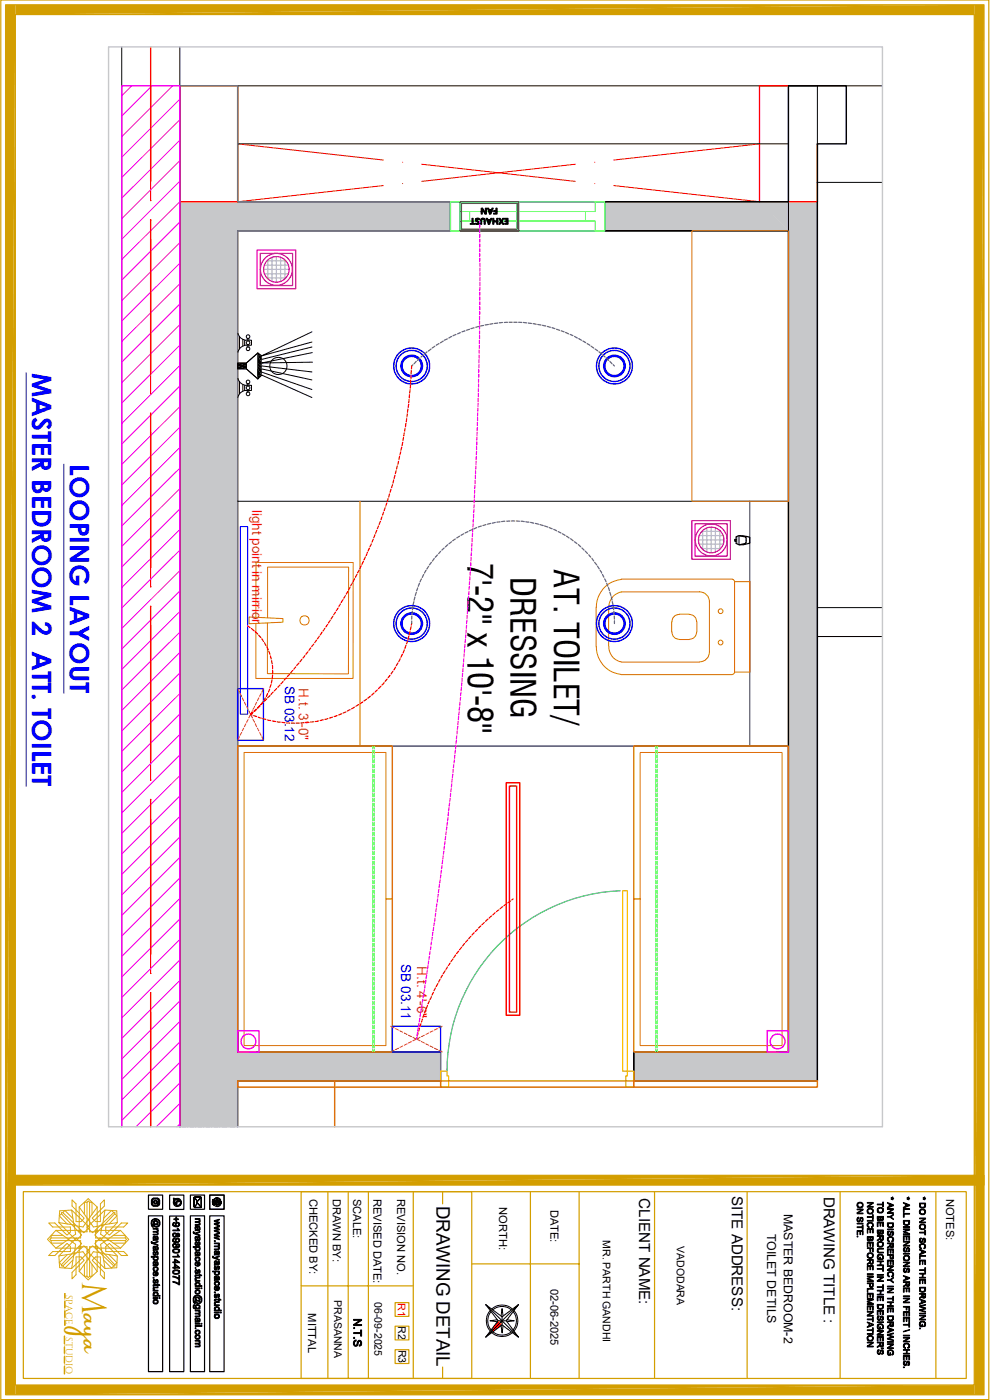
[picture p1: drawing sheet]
<svg xmlns="http://www.w3.org/2000/svg" width="210mm" height="297mm" viewBox="0 0 210 297" stroke-linecap="round" stroke-linejoin="round" font-family="sans-serif">
<defs><g id="words">
<text font-size="7.4" fill="#d39e00" x="17.4" y="271.9" transform="rotate(90 17.4 271.9)">M</text>
<g font-size="7.3">
<text x="99.1" y="119.3" transform="rotate(90 99.1 119.3)">7'-2'' x 10'-8''</text>
<text x="108.3" y="122.4" transform="rotate(90 108.3 122.4)">DRESSING</text>
<text x="117.5" y="120.8" transform="rotate(90 117.5 120.8)">AT. TOILET/</text>
</g>
<g font-size="5.7" fill="#00f">
<text x="6.8" y="79.1" transform="rotate(90 6.8 79.1)">MASTER BEDROOM 2 ATT. TOILET</text>
<text x="14.8" y="98.5" transform="rotate(90 14.8 98.5)">LOOPING LAYOUT</text>
</g>
<text font-size="5.2" fill="#d39e00" x="17.4" y="278.8" transform="rotate(90 17.4 278.8)">aya</text>
<text font-size="4" x="92.6" y="255.8" transform="rotate(90 92.6 255.8)">DRAWING DETAIL</text>
<g font-size="3.2">
<text x="135.6" y="254.3" transform="rotate(90 135.6 254.3)">CLIENT NAME:</text>
<text x="155.2" y="253.7" transform="rotate(90 155.2 253.7)">SITE ADDRESS:</text>
<text x="174.8" y="253.9" transform="rotate(90 174.8 253.9)">DRAWING TITLE :</text>
</g>
<g font-size="2.9" fill="#ed1f24">
<text x="53.5" y="108.1" transform="rotate(90 53.5 108.1)">light point in mirrior</text>
<text x="63.4" y="146" transform="rotate(90 63.4 146)">H.t. 3'-0&quot;</text>
<text x="88.5" y="205" transform="rotate(90 88.5 205)">H.t. 4'-6&quot;</text>
</g>
<g font-size="2.9" fill="#00f">
<text x="60.4" y="145.5" transform="rotate(90 60.4 145.5)">SB 03.12</text>
<text x="85.1" y="204.6" transform="rotate(90 85.1 204.6)">SB 03.11</text>
</g>
<g font-size="2.6">
<text x="166.3" y="257.5" transform="rotate(90 166.3 257.5)">MASTER BEDROOM-2</text>
<text x="162.8" y="261.7" transform="rotate(90 162.8 261.7)">TOILET DETILS</text>
</g>
<g font-size="2.4">
<text x="65.7" y="254.3" transform="rotate(90 65.7 254.3)">CHECKED BY:</text>
<text x="70.6" y="254.3" transform="rotate(90 70.6 254.3)">DRAWN BY:</text>
<text x="74.9" y="254.3" transform="rotate(90 74.9 254.3)">SCALE:</text>
<text x="79.2" y="254.3" transform="rotate(90 79.2 254.3)">REVISED DATE:</text>
<text x="84.3" y="254.3" transform="rotate(90 84.3 254.3)">REVISION NO.</text>
<text x="105.9" y="256.1" transform="rotate(90 105.9 256.1)">NORTH:</text>
<text x="116.8" y="256.6" transform="rotate(90 116.8 256.6)">DATE:</text>
<text x="200.7" y="254.3" transform="rotate(90 200.7 254.3)">NOTES:</text>
<text x="116.8" y="273.4" transform="rotate(90 116.8 273.4)">02-06-2025</text>
<text x="65.4" y="278.6" transform="rotate(90 65.4 278.6)">MITTAL</text>
</g>
<g font-size="2.2">
<text x="127.9" y="263.1" transform="rotate(90 127.9 263.1)">MR. PARTH GANDHI</text>
<text x="143.6" y="264.3" transform="rotate(90 143.6 264.3)">VADODARA</text>
<text x="70.9" y="275.8" transform="rotate(90 70.9 275.8)">PRASANNA</text>
<text x="79.4" y="276.2" transform="rotate(90 79.4 276.2)">06-09-2025</text>
<text x="84.5" y="281.3" transform="rotate(90 84.5 281.3)">R2</text>
<text x="84.5" y="286.3" transform="rotate(90 84.5 286.3)">R3</text>
</g>
<text font-size="2.2" fill="#f00" x="84.4" y="276.5" transform="rotate(90 84.4 276.5)">R1</text>
<g font-size="2" fill="#d39e00">
<text x="14" y="274.7" transform="rotate(90 14 274.7)">SPACE</text>
<text x="14" y="283.6" transform="rotate(90 14 283.6)">STUDIO</text>
</g>
</g></defs>
<g fill="none" stroke="#c7c8ca" stroke-width=".3">
<path d="M38.1 42.8l12.3 12.4M38.1 43.1l12.3 12.3M38.1 43.3l12.3 12.3M38.1 43.6l12.3 12.3M38.1 43.8l12.3 12.3M38.1 44.1l12.3 12.2M38.1 44.3l12.3 12.3M38.1 44.5l12.3 12.4M38.1 44.8l12.3 12.3M38.1 45l12.3 12.3M38.1 45.3l12.3 12.3M38.1 45.5l12.3 12.3"/>
<path d="M38.1 45.8l12.3 12.2M38.1 46l12.3 12.3M38.1 46.2l12.3 12.3M38.1 46.5l12.3 12.3M38.1 46.7l12.3 12.3M38.1 46.9l12.3 12.4M38.1 47.2l12.3 12.3M38.1 47.5l12.3 12.2M38.1 47.7l12.3 12.3M38.1 47.9l12.3 12.3M38.1 48.2l12.3 12.3M38.1 48.4l12.3 12.3"/>
<path d="M38.1 48.6l12.3 12.4M38.1 48.9l12.3 12.3M38.1 49.1l12.3 12.3M38.1 49.4l12.3 12.3M38.1 49.6l12.3 12.3M38.1 49.9l12.3 12.2M38.1 50.1l12.3 12.3M38.1 50.3l12.3 12.4M38.1 50.6l12.3 12.3M38.1 50.8l12.3 12.3M38.1 51.1l12.3 12.3M38.1 51.3l12.3 12.3"/>
<path d="M38.1 51.6l12.3 12.2M38.1 51.8l12.3 12.3M38.1 52l12.3 12.3M38.1 52.3l12.3 12.3M38.1 52.5l12.3 12.3M38.1 52.7l12.3 12.4M38.1 53l12.3 12.3M38.1 53.3l12.3 12.2M38.1 53.5l12.3 12.3M38.1 53.7l12.3 12.3M38.1 54l12.3 12.3M38.1 54.2l12.3 12.3"/>
<path d="M38.1 54.4l12.3 12.4M38.1 54.7l12.3 12.3M38.1 54.9l12.3 12.3M38.1 55.2l12.3 12.3M38.1 55.4l12.3 12.3M38.1 55.7l12.3 12.2M38.1 55.9l12.3 12.3M38.1 56.1l12.3 12.4M38.1 56.4l12.3 12.3M38.1 56.6l12.3 12.3M38.1 56.9l12.3 12.3M38.1 57.1l12.3 12.3"/>
<path d="M38.1 57.4l12.3 12.2M38.1 57.6l12.3 12.3M38.1 57.8l12.3 12.3M38.1 58.1l12.3 12.3M38.1 58.3l12.3 12.3M38.1 58.5l12.3 12.4M38.1 58.8l12.3 12.3M38.1 59.1l12.3 12.2M38.1 59.3l12.3 12.3M38.1 59.5l12.3 12.3M38.1 59.8l12.3 12.3M38.1 60l12.3 12.3"/>
<path d="M38.4 42.8l12 12.1M38.6 42.8l11.8 11.9M38.8 42.8l11.6 11.6M39.1 42.8l11.3 11.4M39.3 42.8l11.1 11.1M39.5 42.8l10.9 10.9M39.8 42.8l10.6 10.7M40 42.8l10.4 10.4M40.3 42.8l10.1 10.2M40.5 42.8l9.9 9.9M40.8 42.8l9.6 9.7M41 42.8l9.4 9.4"/>
<path d="M41.2 42.8l9.2 9.2M41.5 42.8l8.9 9M41.7 42.8l8.7 8.7M42 42.8l8.4 8.5M42.2 42.8l8.2 8.3M42.5 42.8l7.9 8M42.7 42.8l7.7 7.7M42.9 42.8l7.5 7.5M43.2 42.8l7.2 7.3M43.4 42.8l7 7M43.6 42.8l6.8 6.8M43.9 42.8l6.5 6.6"/>
<path d="M44.1 42.8l6.3 6.3M44.4 42.8l6.1 6.2M44.6 42.8l6.2 6.2M44.9 42.8l6.1 6.2M45.1 42.8l6.2 6.2M45.3 42.8l6.2 6.2M45.6 42.8l6.1 6.2M45.8 42.8l6.2 6.2M46.1 42.8l6.1 6.2M46.3 42.8l6.2 6.2M46.6 42.8l6.1 6.2M46.8 42.8l6.1 6.2"/>
<path d="M47 42.8l6.2 6.2M47.3 42.8l6.1 6.2M47.5 42.8l6.2 6.2M47.8 42.8l6.1 6.2M48 42.8l6.1 6.2M48.2 42.8l6.2 6.2M48.5 42.8l6.1 6.2M48.7 42.8l6.2 6.2M49 42.8l6.1 6.2M49.2 42.8l6.2 6.2M49.4 42.8l6.2 6.2M49.7 42.8l6.1 6.2"/>
<path d="M49.9 42.8l6.2 6.2M50.2 42.8l6.1 6.2M50.4 42.8l6.2 6.2M50.7 42.8l6.1 6.2M50.9 42.8l6.1 6.2M51.1 42.8l6.2 6.2M51.4 42.8l6.1 6.2M51.6 42.8l6.2 6.2M51.9 42.8l6.1 6.2M52.1 42.8l6.2 6.2M52.3 42.8l6.2 6.2M52.6 42.8l6.1 6.2"/>
<path d="M52.8 42.8l6.2 6.2M53.1 42.8l6.1 6.2M53.3 42.8l6.2 6.2M53.6 42.8l6.1 6.2M53.8 42.8l6.1 6.2M54 42.8l6.2 6.2M54.3 42.8l6.1 6.2M54.5 42.8l6.2 6.2M54.7 42.8l6.2 6.2M55 42.8l6.1 6.2M55.2 42.8l6.2 6.2M55.5 42.8l6.1 6.2"/>
<path d="M55.7 42.8l6.2 6.2M56 42.8l6.1 6.2M56.2 42.8l6.2 6.2M56.4 42.8l6.2 6.2M56.7 42.8l6.1 6.2M56.9 42.8l6.2 6.2M57.2 42.8l6.1 6.2M57.4 42.8l6.2 6.2M57.7 42.8l6.1 6.2M57.9 42.8l6.2 6.2M58.1 42.8l6.2 6.2M58.4 42.8l6.1 6.2"/>
<path d="M58.6 42.8l6.2 6.2M58.8 42.8l6.2 6.2M59.1 42.8l6.1 6.2M59.4 42.8l6.1 6.2M59.6 42.8l6.1 6.2M59.8 42.8l6.2 6.2M60.1 42.8l6.1 6.2M60.3 42.8l6.2 6.2M60.5 42.8l6.2 6.2M60.8 42.8l6.1 6.2M61 42.8l6.2 6.2M61.3 42.8l6.1 6.2"/>
<path d="M61.5 42.8l6.2 6.2M61.8 42.8l6.1 6.2M62 42.8l6.2 6.2M62.2 42.8l6.2 6.2M62.5 42.8l6.1 6.2M62.7 42.8l6.2 6.2M62.9 42.8l6.2 6.2M63.2 42.8l6.1 6.2M63.5 42.8l6.1 6.2M63.7 42.8l6.1 6.2M63.9 42.8l6.2 6.2M64.2 42.8l6.1 6.2"/>
<path d="M64.4 42.8l6.2 6.2M64.6 42.8l6.2 6.2M64.9 42.8l6.1 6.2M65.2 42.8l6.1 6.2M65.4 42.8l6.1 6.2M65.6 42.8l6.2 6.2M65.9 42.8l6.1 6.2M66.1 42.8l6.2 6.2M66.3 42.8l6.2 6.2M66.6 42.8l6.1 6.2M66.8 42.8l6.2 6.2M67.1 42.8l6.1 6.2"/>
<path d="M67.3 42.8l6.1 6.2M67.6 42.8l6.1 6.2M67.8 42.8l6.2 6.2M68 42.8l6.2 6.2M68.3 42.8l6.1 6.2M68.5 42.8l6.2 6.2M68.7 42.8l6.2 6.2M69 42.8l6.1 6.2M69.3 42.8l6.1 6.2M69.5 42.8l6.1 6.2M69.7 42.8l6.2 6.2M70 42.8l6.1 6.2"/>
<path d="M70.2 42.8l6.2 6.2M70.4 42.8l6.2 6.2M70.7 42.8l6.1 6.2M71 42.8l6.1 6.2M71.2 42.8l6.1 6.2M71.4 42.8l6.2 6.2M71.7 42.8l6.1 6.2M71.9 42.8l6.2 6.2M72.1 42.8l6.2 6.2M72.4 42.8l6.1 6.2M72.6 42.8l6.2 6.2M72.9 42.8l6.1 6.2"/>
<path d="M73.1 42.8l6.1 6.2M73.4 42.8l6.1 6.2M73.6 42.8l6.2 6.2M73.8 42.8l6.2 6.2M74.1 42.8l6.1 6.2M74.3 42.8l6.2 6.2M74.5 42.8l6.2 6.2M74.8 42.8l6.1 6.2M75.1 42.8l6.1 6.2M75.3 42.8l6.1 6.2M75.5 42.8l6.2 6.2M75.8 42.8l6.1 6.2"/>
<path d="M76 42.8l6.2 6.2M76.2 42.8l6.2 6.2M76.5 42.8l6.1 6.2M76.8 42.8l6.1 6.2M77 42.8l6.1 6.2M77.2 42.8l6.2 6.2M77.5 42.8l6.1 6.2M77.7 42.8l6.2 6.2M77.9 42.8l6.2 6.2M78.2 42.8l6.1 6.2M78.4 42.8l6.2 6.2M78.7 42.8l6.1 6.2"/>
<path d="M78.9 42.8l6.1 6.2M79.2 42.8l6.1 6.2M79.4 42.8l6.2 6.2M79.6 42.8l6.2 6.2M79.9 42.8l6.1 6.2M80.1 42.8l6.2 6.2M80.3 42.8l6.2 6.2M80.6 42.8l6.1 6.2M80.9 42.8l6.1 6.2M81.1 42.8l6.1 6.2M81.3 42.8l6.2 6.2M81.6 42.8l6.1 6.2"/>
<path d="M81.8 42.8l6.2 6.2M82 42.8l6.2 6.2M82.3 42.8l6.1 6.2M82.5 42.8l6.2 6.2M82.8 42.8l6.1 6.2M83 42.8l6.2 6.2M83.3 42.8l6.1 6.2M83.5 42.8l6.2 6.2M83.7 42.8l6.2 6.2M84 42.8l6.1 6.2M84.2 42.8l6.2 6.2M84.5 42.8l6.1 6.2"/>
<path d="M84.7 42.8l6.1 6.2M85 42.8l6.1 6.2M85.2 42.8l6.2 6.2M85.4 42.8l6.2 6.2M85.7 42.8l6.1 6.2M85.9 42.8l6.2 6.2M86.1 42.8l6.2 6.2M86.4 42.8l6.1 6.2M86.7 42.8l6.1 6.2M86.9 42.8l6.1 6.2M87.1 42.8l6.2 6.2M87.4 42.8l6.1 6.2"/>
<path d="M87.6 42.8l6.2 6.2M87.8 42.8l6.2 6.2M88.1 42.8l6.1 6.2M88.3 42.8l6.2 6.2M88.6 42.8l6.1 6.2M88.8 42.8l6.2 6.2M89.1 42.8l6.1 6.2M89.3 42.8l6.2 6.2M89.5 42.8l6 6M89.8 42.8l5.7 5.8M90 42.8l5.5 5.5M90.3 42.8l5.2 5.3"/>
<path d="M90.5 42.8l5 5M90.8 42.8l4.7 4.8M91 42.8l4.5 4.5M91.2 42.8l4.3 4.3M91.5 42.8l4 4.1M91.7 42.8l3.8 3.8M91.9 42.8l3.6 3.6M92.2 42.8l3.3 3.3M92.5 42.8l3 3.1M92.7 42.8l2.8 2.9M92.9 42.8l2.6 2.6M93.2 42.8l2.3 2.4"/>
<path d="M93.4 42.8l2.1 2.1M93.6 42.8l1.9 1.9M93.9 42.8l1.6 1.6M94.1 42.8l1.4 1.4M94.4 42.8l1.1 1.2M94.6 42.8l.9 .9M94.9 42.8l.6 .7M95.1 42.8l.4 .4M95.3 42.8l.2 .2M128.3 42.9l6 6.1M128.3 43.2l5.8 5.8M128.3 43.4l5.6 5.6"/>
<path d="M128.3 43.7l5.3 5.3M128.3 43.9l5.1 5.1M128.3 44.2l4.8 4.8M128.3 44.4l4.6 4.6M128.3 44.6l4.3 4.4M128.3 44.9l4.1 4.1M128.3 45.1l3.9 3.9M128.3 45.3l3.6 3.7M128.3 45.6l3.4 3.4M128.3 45.8l3.1 3.2M128.3 46.1l2.9 2.9M128.3 46.3l2.6 2.7"/>
<path d="M128.3 46.6l2.4 2.4M128.3 46.8l2.2 2.2M128.3 47l1.9 2M128.3 47.3l1.7 1.7M128.3 47.5l1.5 1.5M128.3 47.8l1.2 1.2M128.3 48l.9 1M128.3 48.3l.7 .7M128.3 48.5l.5 .5M128.3 48.7l.2 .3M128.4 42.8l6.2 6.2M128.7 42.8l6.1 6.2"/>
<path d="M128.9 42.8l6.1 6.2M129.2 42.8l6.1 6.2M129.4 42.8l6.2 6.2M129.6 42.8l6.2 6.2M129.9 42.8l6.1 6.2M130.1 42.8l6.2 6.2M130.3 42.8l6.2 6.2M130.6 42.8l6.1 6.2M130.9 42.8l6.1 6.2M131.1 42.8l6.1 6.2M131.3 42.8l6.2 6.2M131.6 42.8l6.1 6.2"/>
<path d="M131.8 42.8l6.2 6.2M132 42.8l6.2 6.2M132.3 42.8l6.1 6.2M132.5 42.8l6.2 6.2M132.8 42.8l6.1 6.2M133 42.8l6.1 6.2M133.3 42.8l6.1 6.2M133.5 42.8l6.2 6.2M133.7 42.8l6.2 6.2M134 42.8l6.1 6.2M134.2 42.8l6.2 6.2M134.5 42.8l6.1 6.2"/>
<path d="M134.7 42.8l6.1 6.2M135 42.8l6.1 6.2M135.2 42.8l6.2 6.2M135.4 42.8l6.2 6.2M135.7 42.8l6.1 6.2M135.9 42.8l6.2 6.2M136.1 42.8l6.2 6.2M136.4 42.8l6.1 6.2M136.7 42.8l6.1 6.2M136.9 42.8l6.1 6.2M137.1 42.8l6.2 6.2M137.4 42.8l6.1 6.2"/>
<path d="M137.6 42.8l6.2 6.2M137.8 42.8l6.2 6.2M138.1 42.8l6.1 6.2M138.3 42.8l6.2 6.2M138.6 42.8l6.1 6.2M138.8 42.8l6.1 6.2M139.1 42.8l6.1 6.2M139.3 42.8l6.2 6.2M139.5 42.8l6.2 6.2M139.8 42.8l6.1 6.2M140 42.8l6.2 6.2M140.3 42.8l6.1 6.2"/>
<path d="M140.5 42.8l6.1 6.2M140.8 42.8l6.1 6.2M141 42.8l6.2 6.2M141.2 42.8l6.2 6.2M141.5 42.8l6.1 6.2M141.7 42.8l6.2 6.2M141.9 42.8l6.2 6.2M142.2 42.8l6.1 6.2M142.5 42.8l6.1 6.2M142.7 42.8l6.1 6.2M142.9 42.8l6.2 6.2M143.2 42.8l6.1 6.2"/>
<path d="M143.4 42.8l6.2 6.2M143.6 42.8l6.2 6.2M143.9 42.8l6.1 6.2M144.1 42.8l6.2 6.2M144.4 42.8l6.1 6.2M144.6 42.8l6.1 6.2M144.9 42.8l6.1 6.2M145.1 42.8l6.2 6.2M145.3 42.8l6.2 6.2M145.6 42.8l6.1 6.2M145.8 42.8l6.2 6.2M146.1 42.8l6.1 6.2"/>
<path d="M146.3 42.8l6.1 6.2M146.6 42.8l6.1 6.2M146.8 42.8l6.2 6.2M147 42.8l6.2 6.2M147.3 42.8l6.1 6.2M147.5 42.8l6.2 6.2M147.7 42.8l6.2 6.2M148 42.8l6.1 6.2M148.3 42.8l6.1 6.2M148.5 42.8l6.1 6.2M148.7 42.8l6.2 6.2M149 42.8l6.1 6.2"/>
<path d="M149.2 42.8l6.2 6.2M149.4 42.8l6.2 6.2M149.7 42.8l6.1 6.2M149.9 42.8l6.2 6.2M150.2 42.8l6.1 6.2M150.4 42.8l6.1 6.2M150.7 42.8l6.1 6.2M150.9 42.8l6.2 6.2M151.1 42.8l6.2 6.2M151.4 42.8l6.1 6.2M151.6 42.8l6.2 6.2M151.8 42.8l6.2 6.2"/>
<path d="M152.1 42.8l6.1 6.2M152.4 42.8l6.1 6.2M152.6 42.8l6.2 6.2M152.8 42.8l6.2 6.2M153.1 42.8l6.1 6.2M153.3 42.8l6.2 6.2M153.5 42.8l6.2 6.2M153.8 42.8l6.1 6.2M154.1 42.8l6.1 6.2M154.3 42.8l6.1 6.2M154.5 42.8l6.2 6.2M154.8 42.8l6.1 6.2"/>
<path d="M155 42.8l6.2 6.2M155.2 42.8l6.2 6.2M155.5 42.8l6.1 6.2M155.7 42.8l6.2 6.2M156 42.8l6.1 6.2M156.2 42.8l6.1 6.2M156.5 42.8l6.1 6.2M156.7 42.8l6.2 6.2M156.9 42.8l6.2 6.2M157.2 42.8l6.1 6.2M157.4 42.8l6.2 6.2M157.6 42.8l6.2 6.2"/>
<path d="M157.9 42.8l6.1 6.2M158.2 42.8l6.1 6.2M158.4 42.8l6.1 6.2M158.6 42.8l6.2 6.2M158.9 42.8l6.1 6.2M159.1 42.8l6.2 6.2M159.3 42.8l6.2 6.2M159.6 42.8l6.1 6.2M159.8 42.8l6.2 6.2M160.1 42.8l6.1 6.2M160.3 42.8l6.2 6.2M160.6 42.8l6.1 6.2"/>
<path d="M160.8 42.8l6.2 6.2M161 42.8l6.2 6.2M161.3 42.8l12.1 12.1M161.5 42.8l11.9 11.9M161.8 42.8l11.6 11.6M162 42.8l11.4 11.4M162.3 42.8l11.1 11.2M162.5 42.8l10.9 10.9M162.7 42.8l10.7 10.7M163 42.8l10.4 10.5M163.2 42.8l10.2 10.2M163.4 42.8l10 9.9"/>
<path d="M163.7 42.8l9.7 9.7M163.9 42.8l9.5 9.5M164.2 42.8l9.2 9.2M164.4 42.8l9 9M164.7 42.8l8.7 8.8M164.9 42.8l8.5 8.5M165.1 42.8l8.3 8.3M165.4 42.8l8 8M165.6 42.8l7.8 7.8M165.9 42.8l7.5 7.5M166.1 42.8l7.3 7.3M166.4 42.8l7 7.1"/>
<path d="M166.6 42.8l6.8 6.8M166.8 42.8l6.6 6.6M167.1 42.8l6.3 6.3M167.3 49l6.1 6.2M167.3 49.3l6.1 6.1M167.3 49.5l6.1 6.2M167.3 49.7l6.1 6.2M167.3 50l6.1 6.1M167.3 50.2l6.1 6.2M167.3 50.5l6.1 6.1M167.3 50.7l6.1 6.2M167.3 51l6.1 6.1"/>
<path d="M167.3 51.2l6.1 6.2M167.3 51.4l6.1 6.2M167.3 51.7l6.1 6.1M167.3 51.9l6.1 6.2M167.3 52.2l6.1 6.1M167.3 52.4l6.1 6.1M167.3 52.7l6.1 6.1M167.3 52.9l6.1 6.2M167.3 53.1l6.1 6.2M167.3 53.4l6.1 6.1M167.3 53.6l6.1 6.2M167.3 53.8l6.1 6.2"/>
<path d="M167.3 54.1l6.1 6.1M167.3 54.4l6.1 6.1M167.3 54.6l6.1 6.1M167.3 54.8l6.1 6.2M167.3 55.1l6.1 6.1M167.3 55.3l6.1 6.2M167.3 55.5l6.1 6.2M167.3 55.8l6.1 6.1M167.3 56l6.1 6.2M167.3 56.3l6.1 6.1M167.3 56.5l6.1 6.2M167.3 56.8l6.1 6.1"/>
<path d="M167.3 57l6.1 6.2M167.3 57.2l6.1 6.2M167.3 57.5l6.1 6.1M167.3 57.7l6.1 6.2M167.3 58l6.1 6.1M167.3 58.2l6.1 6.1M167.3 58.5l6.1 6.1M167.3 58.7l6.1 6.2M167.3 58.9l6.1 6.2M167.3 59.2l6.1 6.1M167.3 59.4l6.1 6.2M167.3 59.6l6.1 6.2"/>
<path d="M167.3 59.9l6.1 6.1M167.3 42.8l6.1 6.1M167.6 42.8l5.8 5.8M167.8 42.8l5.6 5.6M168 42.8l5.4 5.4M168.3 42.8l5.1 5.1M168.5 42.8l4.9 4.9M168.8 42.8l4.6 4.7M169 42.8l4.4 4.4M169.2 42.8l4.2 4.1M169.5 42.8l3.9 3.9M169.7 42.8l3.7 3.7"/>
<path d="M170 42.8l3.4 3.4M170.2 42.8l3.2 3.2M170.5 42.8l2.9 3M170.7 42.8l2.7 2.7M170.9 42.8l2.5 2.5M171.2 42.8l2.2 2.2M171.4 42.8l2 2M171.7 42.8l1.7 1.7M171.9 42.8l1.5 1.5M172.1 42.8l1.3 1.3M172.4 42.8l1 1M172.6 42.8l.8 .8"/>
<path d="M172.9 42.8l.5 .5M173.1 42.8l.3 .3M173.4 42.8h.1M38.1 60.2l12.3 12.4M38.1 60.5l12.3 12.3M38.1 60.7l12.3 12.3M38.1 61l12.3 12.3M38.1 61.2l12.3 12.3M38.1 61.5l12.3 12.2M38.1 61.7l12.3 12.3M38.1 61.9l12.3 12.3M38.1 62.2l12.3 12.3"/>
<path d="M38.1 62.4l12.3 12.3M38.1 62.7l12.3 12.3M38.1 62.9l12.3 12.3M38.1 63.2l12.3 12.2M38.1 63.4l12.3 12.3M38.1 63.6l12.3 12.3M38.1 63.9l12.3 12.3M38.1 64.1l12.3 12.3M38.1 64.3l12.3 12.4M38.1 64.6l12.3 12.3M38.1 64.8l13.5 13.5M38.1 65.1l13.3 13.2"/>
<path d="M38.1 65.3l13 13M38.1 65.6l12.7 12.7M38.1 65.8l12.5 12.5M38.1 66l12.3 12.4M38.1 66.3l12.3 12.3M38.1 66.5l12.3 12.3M38.1 66.8l12.3 12.3M38.1 67l12.3 12.3M38.1 67.3l12.3 12.2M38.1 67.5l12.3 12.3M38.1 67.7l12.3 12.3M38.1 68l12.3 12.3"/>
<path d="M38.1 68.2l12.3 12.3M38.1 68.5l12.3 12.3M38.1 68.7l12.3 12.3M38.1 68.9l12.3 12.3M38.1 69.2l12.3 12.3M38.1 69.4l12.3 12.3M38.1 69.7l12.3 12.3M38.1 69.9l12.3 12.3M38.1 70.1l12.3 12.4M38.1 70.4l12.3 12.3M38.1 70.6l12.3 12.3M38.1 70.9l12.3 12.3"/>
<path d="M38.1 71.1l12.3 12.3M38.1 71.4l12.3 12.3M38.1 71.6l12.3 12.3M38.1 71.8l12.3 12.3M38.1 72.1l12.3 12.3M38.1 72.3l12.3 12.3M38.1 72.6l12.3 12.3M38.1 72.8l12.3 12.3M38.1 73l12.3 12.3M38.1 73.3l12.3 12.3M38.1 73.5l12.3 12.3M38.1 73.8l12.3 12.3"/>
<path d="M38.1 74l12.3 12.3M38.1 74.3l12.3 12.3M38.1 74.5l12.3 12.3M38.1 74.7l12.3 12.3M38.1 75l12.3 12.3M38.1 75.2l12.3 12.3M38.1 75.5l12.3 12.3M38.1 75.7l12.3 12.3M38.1 75.9l12.3 12.3M38.1 76.2l12.3 12.3M38.1 76.4l12.3 12.3M38.1 76.7l12.3 12.3"/>
<path d="M38.1 76.9l12.3 12.3M38.1 77.1l12.3 12.4M38.1 77.4l12.3 12.3M38.1 77.6l12.3 12.3M38.1 77.9l12.3 12.3M38.1 78.1l12.3 12.3M38.1 78.4l12.3 12.3M38.1 78.6l12.3 12.3M38.1 78.8l12.3 12.3M38.1 79.1l12.3 12.3M38.1 79.3l12.3 12.3M38.1 79.6l12.3 12.3"/>
<path d="M38.1 79.8l12.3 12.3M50.5 77l1.3 1.3M50.8 77l1.3 1.3M51.1 77l1.2 1.2M51.3 77l1 1M51.5 77l.8 .8M51.8 77l.5 .5M52 77l.3 .3M52.2 77h.1M167.3 64.5l6.1 6.2M167.3 64.7l6.1 6.2M167.3 65l6.1 6.1"/>
<path d="M167.3 65.2l6.1 6.2M167.3 65.4l6.1 6.2M167.3 65.7l6.1 6.1M167.3 66l6.1 6.1M167.3 66.2l6.1 6.1M167.3 66.4l6.1 6.2M167.3 66.7l6.1 6.1M167.3 66.9l6.1 6.2M167.3 67.1l6.1 6.2M167.3 67.4l6.1 6.1M167.3 67.6l6.1 6.2M167.3 67.9l6.1 6.1"/>
<path d="M167.3 68.1l6.1 6.2M167.3 68.4l6.1 6.1M167.3 68.6l6.1 6.2M167.3 68.8l6.1 6.2M167.3 69.1l6.1 6.1M167.3 69.3l6.1 6.2M167.3 69.6l6.1 6.1M167.3 69.8l6.1 6.1M167.3 70.1l6.1 6.1M167.3 70.3l6.1 6.2M167.3 70.5l6.1 6.2M167.3 70.8l6.1 6.1"/>
<path d="M167.3 71l6.1 6.2M167.3 71.2l6.1 6.2M167.3 71.5l6.1 6.1M167.3 71.8l6.1 6.1M167.3 72l6.1 6.1M167.3 72.2l6.1 6.2M167.3 72.5l6.1 6.1M167.3 72.7l6.1 6.2M167.3 72.9l6.1 6.2M167.3 73.2l6.1 6.1M167.3 73.4l6.1 6.2M167.3 73.7l6.1 6.1"/>
<path d="M167.3 73.9l6.1 6.2M167.3 74.2l6.1 6.1M167.3 74.4l6.1 6.2M167.3 74.6l6.1 6.2M167.3 74.9l6.1 6.1M167.3 75.1l6.1 6.2M167.3 75.4l6.1 6.1M167.3 75.6l6.1 6.1M167.3 75.9l6.1 6.1M167.3 76.1l6.1 6.1M167.3 76.3l6.1 6.2M167.3 76.6l6.1 6.1"/>
<path d="M167.3 76.8l6.1 6.2M167.3 77l6.1 6.2M167.3 77.3l6.1 6.1M167.3 77.5l6.1 6.2M167.3 77.8l6.1 6.1M167.3 78l6.1 6.2M167.3 78.3l6.1 6.1M167.3 78.5l6.1 6.2M167.3 78.7l6.1 6.2M167.3 79l6.1 6.1M167.3 79.2l6.1 6.2M167.3 79.5l6.1 6.1"/>
<path d="M167.3 79.7l6.1 6.2M167.3 80l6.1 6.1M167.3 60.2l6.1 6.1M167.3 60.4l6.1 6.1M167.3 60.6l6.1 6.2M167.3 60.9l6.1 6.1M167.3 61.1l6.1 6.2M167.3 61.3l6.1 6.2M167.3 61.6l6.1 6.1M167.3 61.8l6.1 6.2M167.3 62.1l6.1 6.1M167.3 62.3l6.1 6.2"/>
<path d="M167.3 62.6l6.1 6.1M167.3 62.8l6.1 6.2M167.3 63l6.1 6.2M167.3 63.3l6.1 6.1M167.3 63.5l6.1 6.2M167.3 63.8l6.1 6.1M167.3 64l6.1 6.1M167.3 64.3l6.1 6.1M38.1 80.1l12.3 12.2M38.1 80.3l12.3 12.3M38.1 80.5l12.3 12.3M38.1 80.8l12.3 12.3"/>
<path d="M38.1 81l12.3 12.3M38.1 81.2l12.3 12.4M38.1 81.5l12.3 12.3M38.1 81.7l12.3 12.3M38.1 82l12.3 12.3M38.1 82.2l12.3 12.3M38.1 82.5l12.3 12.3M38.1 82.7l12.3 12.3M38.1 82.9l12.3 12.3M38.1 83.2l12.3 12.3M38.1 83.4l12.3 12.3M38.1 83.7l12.3 12.3"/>
<path d="M38.1 83.9l12.3 12.3M38.1 84.2l12.3 12.2M38.1 84.4l12.3 12.3M38.1 84.6l12.3 12.3M38.1 84.9l12.3 12.3M38.1 85.1l12.3 12.3M38.1 85.3l12.3 12.4M38.1 85.6l12.3 12.3M38.1 85.9l12.3 12.2M38.1 86.1l12.3 12.3M38.1 86.3l12.3 12.3M38.1 86.6l12.3 12.3"/>
<path d="M38.1 86.8l12.3 12.3M38.1 87l12.3 12.4M38.1 87.3l12.3 12.3M38.1 87.5l12.3 12.3M38.1 87.8l12.3 12.3M38.1 88l12.3 12.3M38.1 88.3l12.3 12.2M38.1 88.5l12.3 12.3M38.1 88.7l12.3 12.3M38.1 89l12.3 12.3M38.1 89.2l12.3 12.3M38.1 89.5l12.3 12.3"/>
<path d="M38.1 89.7l12.3 12.3M38.1 90l12.3 12.2M38.1 90.2l12.3 12.3M38.1 90.4l12.3 12.3M38.1 90.7l12.3 12.3M38.1 90.9l12.3 12.3M38.1 91.1l12.3 12.4M38.1 91.4l12.3 12.3M38.1 91.7l12.3 12.2M38.1 91.9l12.3 12.3M38.1 92.1l12.3 12.3M38.1 92.4l12.3 12.2"/>
<path d="M38.1 92.6l12.3 12.3M38.1 92.8l12.3 12.4M38.1 93.1l12.3 12.3M38.1 93.3l12.3 12.3M38.1 93.6l12.3 12.3M38.1 93.8l12.3 12.3M38.1 94.1l12.3 12.2M38.1 94.3l12.3 12.3M38.1 94.5l12.3 12.3M38.1 94.8l12.3 12.3M38.1 95l12.3 12.3M38.1 95.2l12.3 12.4"/>
<path d="M38.1 95.5l12.3 12.3M38.1 95.8l12.3 12.2M38.1 96l12.3 12.3M38.1 96.2l12.3 12.3M38.1 96.5l12.3 12.3M38.1 96.7l12.3 12.3M38.1 96.9l12.3 12.4M38.1 97.2l12.3 12.3M38.1 97.5l12.3 12.2M38.1 97.7l12.3 12.3M38.1 97.9l12.3 12.3M38.1 98.2l12.3 12.2"/>
<path d="M38.1 98.4l12.3 12.3M38.1 98.6l12.3 12.4M38.1 98.9l12.3 12.3M38.1 99.1l12.3 12.3M38.1 99.4l12.3 12.3M38.1 99.6l12.3 12.3M38.1 99.9l12.3 12.2M167.3 80.2l6.1 6.1M167.3 80.4l6.1 6.2M167.3 80.7l6.1 6.1M167.3 80.9l6.1 6.2M167.3 81.2l6.1 6.1"/>
<path d="M167.3 81.4l6.1 6.1M167.3 81.6l6.1 6.2M167.3 81.9l6.1 6.1M167.3 82.1l6.1 6.2M167.3 82.4l6.1 6.1M167.3 82.6l6.1 6.2M167.3 82.8l6.1 6.2M167.3 83.1l6.1 6.1M167.3 83.3l6.1 6.2M167.3 83.6l6.1 6.1M167.3 83.8l6.1 6.2M167.3 84.1l6.1 6.1"/>
<path d="M167.3 84.3l6.1 6.1M167.3 84.5l6.1 6.2M167.3 84.8l6.1 6.1M167.3 85l6.1 6.2M167.3 85.3l6.1 6.1M167.3 85.5l6.1 6.2M167.3 85.7l6.1 6.2M167.3 86l6.1 6.1M167.3 86.2l6.1 6.2M167.3 86.5l6.1 6.1M167.3 86.7l6.1 6.2M167.3 87l6.1 6.1"/>
<path d="M167.3 87.2l6.1 6.1M167.3 87.4l6.1 6.2M167.3 87.7l6.1 6.1M167.3 87.9l6.1 6.2M167.3 88.2l6.1 6.1M167.3 88.4l6.1 6.1M167.3 88.6l6.1 6.2M167.3 88.9l6.1 6.1M167.3 89.1l6.1 6.2M167.3 89.4l6.1 6.1M167.3 89.6l6.1 6.2M167.3 89.8l6.1 6.2"/>
<path d="M167.3 90.1l6.1 6.1M167.3 90.3l6.1 6.2M167.3 90.6l6.1 6.1M167.3 90.8l6.1 6.2M167.3 91.1l6.1 6.1M167.3 91.3l6.1 6.2M167.3 91.5l6.1 6.2M167.3 91.8l6.1 6.1M167.3 92l6.1 6.2M167.3 92.3l6.1 6.1M167.3 92.5l6.1 6.1M167.3 92.8l6.1 6.1"/>
<path d="M167.3 93l6.1 6.1M167.3 93.2l6.1 6.2M167.3 93.5l6.1 6.1M167.3 93.7l6.1 6.2M167.3 93.9l6.1 6.2M167.3 94.2l6.1 6.1M167.3 94.4l6.1 6.2M167.3 94.7l6.1 6.1M167.3 94.9l6.1 6.2M167.3 95.2l6.1 6.1M167.3 95.4l6.1 6.2M167.3 95.6l6.1 6.2"/>
<path d="M167.3 95.9l6.1 6.1M167.3 96.1l6.1 6.2M167.3 96.4l6.1 6.1M167.3 96.6l6.1 6.1M167.3 96.9l6.1 6.1M167.3 97.1l6.1 6.2M167.3 97.3l6.1 6.2M167.3 97.6l6.1 6.1M167.3 97.8l6.1 6.2M167.3 98l6.1 6.2M167.3 98.3l6.1 6.1M167.3 98.6l6.1 6.1"/>
<path d="M167.3 98.8l6.1 6.1M167.3 99l6.1 6.2M167.3 99.3l6.1 6.1M167.3 99.5l6.1 6.2M167.3 99.7l6.1 6.2M167.3 100l6.1 6.1M38.1 100.1l12.3 12.3M38.1 100.3l12.3 12.3M38.1 100.6l12.3 12.3M38.1 100.8l12.3 12.3M38.1 101l12.3 12.4M38.1 101.3l12.3 12.3"/>
<path d="M38.1 101.6l12.3 12.2M38.1 101.8l12.3 12.3M38.1 102l12.3 12.3M38.1 102.3l12.3 12.3M38.1 102.5l12.3 12.3M38.1 102.7l12.3 12.4M38.1 103l12.3 12.3M38.1 103.3l12.3 12.2M38.1 103.5l12.3 12.3M38.1 103.7l12.3 12.3M38.1 104l12.3 12.2M38.1 104.2l12.3 12.3"/>
<path d="M38.1 104.4l12.3 12.4M38.1 104.7l12.3 12.3M38.1 104.9l12.3 12.3M38.1 105.2l12.3 12.3M38.1 105.4l12.3 12.3M38.1 105.7l12.3 12.2M38.1 105.9l12.3 12.3M38.1 106.1l12.3 12.3M38.1 106.4l12.3 12.3M38.1 106.6l12.3 12.3M38.1 106.8l12.3 12.4M38.1 107.1l12.3 12.3"/>
<path d="M38.1 107.4l12.3 12.2M38.1 107.6l12.3 12.3M38.1 107.8l12.3 12.3M38.1 108.1l12.3 12.3M38.1 108.3l12.3 12.3M38.1 108.5l12.3 12.4M38.1 108.8l12.3 12.3M38.1 109.1l12.3 12.2M38.1 109.3l12.3 12.3M38.1 109.5l12.3 12.3M38.1 109.8l12.3 12.2M38.1 110l12.3 12.3"/>
<path d="M38.1 110.2l12.3 12.4M38.1 110.5l12.3 12.3M38.1 110.7l12.3 12.3M38.1 111l12.3 12.3M38.1 111.2l12.3 12.3M38.1 111.5l12.3 12.2M38.1 111.7l12.3 12.3M38.1 111.9l12.3 12.3M38.1 112.2l12.3 12.3M38.1 112.4l12.3 12.3M38.1 112.6l12.3 12.4M38.1 112.9l12.3 12.3"/>
<path d="M38.1 113.2l12.3 12.2M38.1 113.4l12.3 12.3M38.1 113.6l12.3 12.3M38.1 113.9l12.3 12.3M38.1 114.1l12.3 12.3M38.1 114.3l12.3 12.4M38.1 114.6l12.3 12.3M38.1 114.9l12.3 12.2M38.1 115.1l12.3 12.3M38.1 115.3l12.3 12.3M38.1 115.6l12.3 12.2M38.1 115.8l12.3 12.3"/>
<path d="M38.1 116l12.3 12.4M38.1 116.3l12.3 12.3M38.1 116.5l12.3 12.3M38.1 116.8l12.3 12.3M38.1 117l12.3 12.3M38.1 117.3l12.3 12.2M38.1 117.5l12.3 12.3M38.1 117.7l12.3 12.3M38.1 118l12.3 12.3M38.1 118.2l12.3 12.3M38.1 118.4l12.3 12.4M38.1 118.7l12.3 12.3"/>
<path d="M38.1 119l12.3 12.2M38.1 119.2l12.3 12.3M38.1 119.4l12.3 12.3M38.1 119.7l12.3 12.3M38.1 119.9l12.3 12.3M167.3 102.9l6.1 6.2M167.3 103.1l6.1 6.2M167.3 103.4l6.1 6.1M167.3 103.6l6.1 6.2M167.3 103.8l6.1 6.2M167.3 104.1l6.1 6.1M167.3 104.4l6.1 6.1"/>
<path d="M167.3 104.6l6.1 6.1M167.3 104.8l6.1 6.2M167.3 105.1l6.1 6.1M167.3 105.3l6.1 6.2M167.3 105.5l6.1 6.2M167.3 105.8l6.1 6.1M167.3 106l6.1 6.2M167.3 106.3l6.1 6.1M167.3 106.5l6.1 6.1M167.3 106.8l6.1 6.1M167.3 107l6.1 6.2M167.3 107.2l6.1 6.2"/>
<path d="M167.3 107.5l6.1 6.1M167.3 107.7l6.1 6.2M167.3 107.9l6.1 6.2M167.3 108.2l6.1 6.1M167.3 108.5l6.1 6.1M167.3 108.7l6.1 6.2M167.3 108.9l6.1 6.2M167.3 109.2l6.1 6.1M167.3 109.4l6.1 6.2M167.3 109.6l6.1 6.2M167.3 109.9l6.1 6.1M167.3 110.2l6.1 6.1"/>
<path d="M167.3 110.4l6.1 6.1M167.3 110.6l6.1 6.2M167.3 110.9l6.1 6.1M167.3 111.1l6.1 6.2M167.3 111.3l6.1 6.2M167.3 111.6l6.1 6.1M167.3 111.8l6.1 6.2M167.3 112.1l6.1 6.1M167.3 112.3l6.1 6.1M167.3 112.6l6.1 6.1M167.3 112.8l6.1 6.2M167.3 113l6.1 6.2"/>
<path d="M167.3 113.3l6.1 6.1M167.3 113.5l6.1 6.2M167.3 113.7l6.1 6.2M167.3 114l6.1 6.1M167.3 114.3l6.1 6.1M167.3 114.5l6.1 6.1M167.3 114.7l6.1 6.2M167.3 115l6.1 6.1M167.3 115.2l6.1 6.2M167.3 115.4l6.1 6.2M167.3 115.7l6.1 6.1M167.3 116l6.1 6.1"/>
<path d="M167.3 116.2l6.1 6.1M167.3 116.4l6.1 6.2M167.3 116.7l6.1 6.1M167.3 116.9l6.1 6.2M167.3 117.1l6.1 6.2M167.3 117.4l6.1 6.1M167.3 117.6l6.1 6.2M167.3 117.9l6.1 6.1M167.3 118.1l6.1 6.1M167.3 118.4l6.1 6.1M167.3 118.6l6.1 6.2M167.3 118.8l6.1 6.2"/>
<path d="M167.3 119.1l6.1 6.1M167.3 119.3l6.1 6.2M167.3 119.5l6.1 6.2M167.3 119.8l6.1 6.1M167.3 100.2l6.1 6.2M167.3 100.5l6.1 6.1M167.3 100.7l6.1 6.1M167.3 101l6.1 6.1M167.3 101.2l6.1 6.2M167.3 101.4l6.1 6.2M167.3 101.7l6.1 6.1M167.3 101.9l6.1 6.2"/>
<path d="M167.3 102.2l6.1 6.1M167.3 102.4l6.1 6.1M167.3 102.7l6.1 6.1M38.1 120.1l12.3 12.4M38.1 120.4l12.3 12.3M38.1 120.6l12.3 12.3M38.1 120.9l12.3 12.3M38.1 121.1l12.3 12.3M38.1 121.4l12.3 12.2M38.1 121.6l12.3 12.3M38.1 121.8l12.3 12.4M38.1 122.1l12.3 12.3"/>
<path d="M38.1 122.3l12.3 12.3M38.1 122.6l12.3 12.3M38.1 122.8l12.3 12.3M38.1 123.1l12.3 12.2M38.1 123.3l12.3 12.3M38.1 123.5l12.3 12.3M38.1 123.8l12.3 12.3M38.1 124l12.3 12.3M38.1 124.2l12.3 12.4M38.1 124.5l12.3 12.3M38.1 124.8l12.3 12.2M38.1 125l12.3 12.3"/>
<path d="M38.1 125.2l12.3 12.3M38.1 125.5l12.3 12.3M38.1 125.7l12.3 12.3M38.1 125.9l12.3 12.4M38.1 126.2l12.3 12.3M38.1 126.4l12.3 12.3M38.1 126.7l12.3 12.3M38.1 126.9l12.3 12.3M38.1 127.2l12.3 12.2M38.1 127.4l12.3 12.3M38.1 127.6l12.3 12.4M38.1 127.9l12.3 12.3"/>
<path d="M38.1 128.1l12.3 12.3M38.1 128.4l12.3 12.3M38.1 128.6l12.3 12.3M38.1 128.9l12.3 12.2M38.1 129.1l12.3 12.3M38.1 129.3l12.3 12.3M38.1 129.6l12.3 12.3M38.1 129.8l12.3 12.3M38.1 130l12.3 12.4M38.1 130.3l12.3 12.3M38.1 130.5l12.3 12.3M38.1 130.8l12.3 12.3"/>
<path d="M38.1 131l12.3 12.3M38.1 131.3l12.3 12.3M38.1 131.5l12.3 12.3M38.1 131.7l12.3 12.4M38.1 132l12.3 12.3M38.1 132.2l12.3 12.3M38.1 132.5l12.3 12.3M38.1 132.7l12.3 12.3M38.1 133l12.3 12.2M38.1 133.2l12.3 12.3M38.1 133.4l12.3 12.3M38.1 133.7l12.3 12.3"/>
<path d="M38.1 133.9l12.3 12.3M38.1 134.2l12.3 12.3M38.1 134.4l12.3 12.3M38.1 134.6l12.3 12.3M38.1 134.9l12.3 12.3M38.1 135.1l12.3 12.3M38.1 135.4l12.3 12.3M38.1 135.6l12.3 12.3M38.1 135.8l12.3 12.4M38.1 136.1l12.3 12.3M38.1 136.3l12.3 12.3M38.1 136.6l12.3 12.3"/>
<path d="M38.1 136.8l12.3 12.3M38.1 137.1l12.3 12.3M38.1 137.3l12.3 12.3M38.1 137.5l12.3 12.3M38.1 137.8l12.3 12.3M38.1 138l12.3 12.3M38.1 138.3l12.3 12.3M38.1 138.5l12.3 12.3M38.1 138.7l12.3 12.3M38.1 139l12.3 12.3M38.1 139.2l12.3 12.3M38.1 139.5l12.3 12.3"/>
<path d="M38.1 139.7l12.3 12.3M38.1 140l12.3 12.3M167.3 120.1l6.1 6.1M167.3 120.3l6.1 6.1M167.3 120.5l6.1 6.2M167.3 120.8l6.1 6.1M167.3 121l6.1 6.2M167.3 121.2l6.1 6.2M167.3 121.5l6.1 6.1M167.3 121.8l6.1 6.1M167.3 122l6.1 6.1M167.3 122.2l6.1 6.2"/>
<path d="M167.3 122.5l6.1 6.1M167.3 122.7l6.1 6.2M167.3 122.9l6.1 6.2M167.3 123.2l6.1 6.1M167.3 123.4l6.1 6.2M167.3 123.7l6.1 6.1M167.3 124.4l6.1 6.2M167.3 123.9l6.1 6.1M167.3 124.2l6.1 6.1M167.3 124.6l6.1 6.2M167.3 124.9l6.1 6.1M167.3 125.1l6.1 6.2"/>
<path d="M167.3 125.3l6.1 6.2M167.3 125.6l6.1 6.1M167.3 125.9l6.1 6.1M167.3 126.1l6.1 6.1M167.3 126.8l6.1 6.2M167.3 126.3l6.1 6.2M167.3 126.6l6.1 6.1M167.3 127l6.1 6.2M167.3 127.3l6.1 6.1M167.3 127.6l6.1 6.1M167.3 127.8l6.1 6.1M167.3 128.5l6.1 6.2"/>
<path d="M167.3 128l6.1 6.2M167.3 128.3l6.1 6.1M167.3 128.7l6.1 6.2M167.3 129l6.1 6.1M167.3 129.2l6.1 6.2M167.3 129.5l6.1 6.1M167.3 129.7l6.1 6.1M167.3 130l6.1 6.1M167.3 130.2l6.1 6.2M167.3 130.9l6.1 6.2M167.3 130.4l6.1 6.2M167.3 130.7l6.1 6.1"/>
<path d="M167.3 131.1l6.1 6.2M167.3 131.4l6.1 6.1M167.3 131.7l6.1 6.1M167.3 131.9l6.1 6.1M167.3 132.6l6.1 6.2M167.3 132.1l6.1 6.2M167.3 132.4l6.1 6.1M167.3 132.8l6.1 6.2M167.3 133.1l6.1 6.1M167.3 133.3l6.1 6.2M167.3 133.6l6.1 6.1M167.3 133.8l6.1 6.2"/>
<path d="M167.3 134.1l6.1 6.1M167.3 134.3l6.1 6.2M167.3 134.5l6.1 6.2M167.3 134.8l6.1 6.1M167.3 135l6.1 6.2M167.3 135.3l6.1 6.1M167.3 135.5l6.1 6.1M167.3 135.8l6.1 6.1M167.3 136l6.1 6.2M167.3 136.7l6.1 6.2M167.3 136.2l6.1 6.2M167.3 136.5l6.1 6.1"/>
<path d="M167.3 136.9l6.1 6.2M167.3 137.2l6.1 6.1M167.3 137.5l6.1 6.1M167.3 137.7l6.1 6.1M167.3 137.9l6.1 6.2M167.3 138.2l6.1 6.1M167.3 138.4l6.1 6.2M167.3 138.6l6.1 6.2M167.3 138.9l6.1 6.1M167.3 139.1l6.1 6.2M167.3 139.4l6.1 6.1M167.3 139.6l6.1 6.2"/>
<path d="M167.3 139.9l6.1 6.1M38.1 140.2l12.3 12.3M38.1 140.4l12.3 12.3M38.1 140.7l12.3 12.3M38.1 140.9l12.3 12.3M38.1 141.2l12.3 12.3M38.1 141.4l12.3 12.3M38.1 141.6l12.3 12.3M38.1 141.9l12.3 12.3M38.1 142.1l12.3 12.3M38.1 142.4l12.3 12.3M38.1 142.6l12.3 12.3"/>
<path d="M38.1 142.8l12.3 12.4M38.1 143.1l12.3 12.3M38.1 143.3l12.3 12.3M38.1 143.6l12.3 12.3M38.1 143.8l12.3 12.3M38.1 144.1l12.3 12.3M38.1 144.3l12.3 12.3M38.1 144.5l12.3 12.3M38.1 144.8l12.3 12.3M38.1 145l12.3 12.3M38.1 145.3l12.3 12.3M38.1 145.5l12.3 12.3"/>
<path d="M38.1 145.8l12.3 12.2M38.1 146l12.3 12.3M38.1 146.2l12.3 12.3M38.1 146.5l12.3 12.3M38.1 146.7l12.3 12.3M38.1 146.9l12.3 12.4M38.1 147.2l12.3 12.3M38.1 147.4l12.3 12.3M38.1 147.7l12.3 12.3M38.1 147.9l12.3 12.3M38.1 148.2l12.3 12.3M38.1 148.4l12.3 12.3"/>
<path d="M38.1 148.6l12.3 12.4M38.1 148.9l12.3 12.3M38.1 149.1l12.3 12.3M38.1 149.4l12.3 12.3M38.1 149.6l12.3 12.3M38.1 149.9l12.3 12.2M38.1 150.1l12.3 12.3M38.1 150.3l12.3 12.3M38.1 150.6l12.3 12.3M38.1 150.8l12.3 12.3M38.1 151l12.3 12.4M38.1 151.3l12.3 12.3"/>
<path d="M38.1 151.6l12.3 12.2M38.1 151.8l12.3 12.3M38.1 152l12.3 12.3M38.1 152.3l12.3 12.3M38.1 152.5l12.3 12.3M38.1 152.7l12.3 12.4M38.1 153l12.3 12.3M38.1 153.2l12.3 12.3M38.1 153.5l12.3 12.3M38.1 153.7l12.3 12.3M38.1 154l12.3 12.2M38.1 154.2l12.3 12.3"/>
<path d="M38.1 154.4l12.3 12.4M38.1 154.7l12.3 12.3M38.1 154.9l12.3 12.3M38.1 155.2l12.3 12.3M38.1 155.4l12.3 12.3M38.1 155.7l12.3 12.2M38.1 155.9l12.3 12.3M38.1 156.1l12.3 12.3M38.1 156.4l12.3 12.3M38.1 156.6l12.3 12.3M38.1 156.8l12.3 12.4M38.1 157.1l12.3 12.3"/>
<path d="M38.1 157.4l12.3 12.2M38.1 157.6l12.3 12.3M38.1 157.8l12.3 12.3M38.1 158.1l12.3 12.2M38.1 158.3l12.3 12.3M38.1 158.5l12.3 12.4M38.1 158.8l12.3 12.3M38.1 159l12.3 12.3M38.1 159.3l12.3 12.3M38.1 159.5l12.3 12.3M38.1 159.8l12.3 12.2M167.3 140.1l6.1 6.2"/>
<path d="M167.3 140.8l6.1 6.2M167.3 140.3l6.1 6.2M167.3 140.6l6.1 6.1M167.3 141.1l6.1 6.1M167.3 141.3l6.1 6.1M167.3 141.6l6.1 6.1M167.3 141.8l6.1 6.1M167.3 142l6.1 6.2M167.3 142.3l6.1 6.1M167.3 142.5l6.1 6.2M167.3 143.2l6.1 6.2M167.3 142.7l6.1 6.2"/>
<path d="M167.3 143l6.1 6.1M167.3 143.5l6.1 6.1M167.3 143.7l6.1 6.2M167.3 144l6.1 6.1M167.3 144.2l6.1 6.2M167.3 144.4l6.1 6.2M167.3 144.7l6.1 6.1M167.3 144.9l6.1 6.2M167.3 145.2l6.1 6.1M167.3 145.4l6.1 6.2M167.3 145.7l6.1 6.1M167.3 145.9l6.1 6.1"/>
<path d="M167.3 146.1l6.1 6.2M167.3 146.4l6.1 6.1M167.3 146.6l6.1 6.2M167.3 146.9l6.1 6.1M167.3 147.1l6.1 6.1M167.3 147.3l6.1 6.2M167.3 147.6l6.1 6.1M167.3 147.8l6.1 6.2M167.3 148.1l6.1 6.1M167.3 148.3l6.1 6.2M167.3 148.5l6.1 6.2M167.3 148.8l6.1 6.1"/>
<path d="M167.3 149l6.1 6.2M167.3 149.3l6.1 6.1M167.3 149.5l6.1 6.2M167.3 149.8l6.1 6.1M167.3 150l6.1 6.1M167.3 150.2l6.1 6.2M167.3 150.5l6.1 6.1M167.3 150.7l6.1 6.2M167.3 151l6.1 6.1M167.3 151.2l6.1 6.2M167.3 151.4l6.1 6.2M167.3 151.7l6.1 6.1"/>
<path d="M167.3 151.9l6.1 6.2M167.3 152.2l6.1 6.1M167.3 152.4l6.1 6.2M167.3 152.7l6.1 6.1M167.3 152.9l6.1 6.1M167.3 153.1l6.1 6.2M167.3 153.4l6.1 6.1M167.3 153.6l6.1 6.2M167.3 153.9l6.1 6.1M167.3 154.1l6.1 6.1M167.3 154.3l6.1 6.2M167.3 154.6l6.1 6.1"/>
<path d="M167.3 154.8l6.1 6.2M167.3 155.1l6.1 6.1M167.3 155.3l6.1 6.2M167.3 155.5l6.1 6.2M167.3 155.8l6.1 6.1M167.3 156l6.1 6.2M167.3 156.3l6.1 6.1M167.3 156.5l6.1 6.2M167.3 156.8l6.1 6.1M167.3 157l6.1 6.2M167.3 157.2l6.1 6.2M167.3 157.5l6.1 6.1"/>
<path d="M167.3 157.7l6.1 6.2M167.3 158l6.1 6.1M167.3 158.2l6.1 6.1M167.3 158.5l6.1 6.1M167.3 158.7l6.1 6.1M167.3 158.9l6.1 6.2M167.3 159.2l6.1 6.1M167.3 159.4l6.1 6.2M167.3 159.6l6.1 6.2M167.3 159.9l6.1 6.1M38.1 160l12.3 12.3M38.1 160.2l12.3 12.4"/>
<path d="M38.1 160.5l12.3 12.3M38.1 160.7l12.3 12.3M38.1 161l12.3 12.3M38.1 161.2l12.3 12.3M38.1 161.5l12.3 12.2M38.1 161.7l12.3 12.3M38.1 161.9l12.3 12.3M38.1 162.2l12.3 12.3M38.1 162.4l12.3 12.3M38.1 162.6l12.3 12.4M38.1 162.9l12.3 12.3M38.1 163.2l12.3 12.2"/>
<path d="M38.1 163.4l12.3 12.3M38.1 163.6l12.3 12.3M38.1 163.9l12.3 12.2M38.1 164.1l12.3 12.3M38.1 164.3l12.3 12.4M38.1 164.6l12.3 12.3M38.1 164.8l12.3 12.3M38.1 165.1l12.3 12.3M38.1 165.3l12.3 12.3M38.1 165.6l12.3 12.2M38.1 165.8l12.3 12.3M38.1 166l12.3 12.4"/>
<path d="M38.1 166.3l12.3 12.3M38.1 166.5l12.3 12.3M38.1 166.8l12.3 12.3M38.1 167l12.3 12.3M38.1 167.3l12.3 12.2M38.1 167.5l12.3 12.3M38.1 167.7l12.3 12.3M38.1 168l12.3 12.3M38.1 168.2l12.3 12.3M38.1 168.4l12.3 12.4M38.1 168.7l12.3 12.3M38.1 169l12.3 12.2"/>
<path d="M38.1 169.2l12.3 12.3M38.1 169.4l12.3 12.3M38.1 169.7l12.3 12.2M38.1 169.9l12.3 12.3M38.1 170.1l12.3 12.4M38.1 170.4l12.3 12.3M38.1 170.6l12.3 12.3M38.1 170.9l12.3 12.3M38.1 171.1l12.3 12.3M38.1 171.4l12.3 12.2M38.1 171.6l12.3 12.3M38.1 171.8l12.3 12.3"/>
<path d="M38.1 172.1l12.3 12.3M38.1 172.3l12.3 12.3M38.1 172.6l12.3 12.3M38.1 172.8l12.3 12.3M38.1 173.1l12.3 12.2M38.1 173.3l12.3 12.3M38.1 173.5l12.3 12.3M38.1 173.8l12.3 12.3M38.1 174l12.3 12.3M38.1 174.2l12.3 12.4M38.1 174.5l12.3 12.3M38.1 174.8l12.3 12.2"/>
<path d="M38.1 175l12.3 12.3M38.1 175.2l12.3 12.3M38.1 175.5l12.3 12.2M38.1 175.7l12.3 12.3M38.1 175.9l12.3 12.4M38.1 176.2l12.3 12.3M38.1 176.4l12.3 12.3M38.1 176.7l12.3 12.3M38.1 176.9l12.3 12.3M38.1 177.2l12.3 12.2M38.1 177.4l12.3 12.3M38.1 177.6l12.3 12.3"/>
<path d="M38.1 177.9l12.3 12.3M38.1 178.1l12.3 12.3M38.1 178.4l12.3 12.3M38.1 178.6l12.3 12.3M38.1 178.9l12.3 12.2M38.1 179.1l12.3 12.3M38.1 179.3l12.3 12.3M38.1 179.6l12.3 12.3M38.1 179.8l12.3 12.3M167.3 160.1l6.1 6.2M167.3 160.4l6.1 6.1M167.3 160.6l6.1 6.2"/>
<path d="M167.3 160.9l6.1 6.1M167.3 161.1l6.1 6.2M167.3 161.3l6.1 6.2M167.3 161.6l6.1 6.1M167.3 161.8l6.1 6.2M167.3 162.1l6.1 6.1M167.3 162.3l6.1 6.1M167.3 162.6l6.1 6.1M167.3 162.8l6.1 6.2M167.3 163l6.1 6.2M167.3 163.3l6.1 6.1M167.3 163.5l6.1 6.2"/>
<path d="M167.3 163.7l6.1 6.2M167.3 164l6.1 6.1M167.3 164.3l6.1 6.1M167.3 164.5l6.1 6.1M167.3 164.7l6.1 6.2M167.3 165l6.1 6.1M167.3 165.2l6.1 6.2M167.3 165.4l6.1 6.2M167.3 165.7l6.1 6.1M167.3 165.9l6.1 6.2M167.3 166.2l6.1 6.1M167.3 166.4l6.1 6.2"/>
<path d="M167.3 166.7l6.1 6.1M167.3 166.9l6.1 6.2M167.3 167.1l6.1 6.2M167.3 167.4l6.1 6.1M167.3 167.6l6.1 6.2M167.3 167.9l6.1 6.1M167.3 168.1l6.1 6.1M167.3 168.4l6.1 6.1M167.3 168.6l6.1 6.2M167.3 168.8l6.1 6.2M167.3 169.1l6.1 6.1M167.3 169.3l6.1 6.2"/>
<path d="M167.3 169.5l6.1 6.2M167.3 169.8l6.1 6.1M167.3 170.1l6.1 6.1M167.3 170.3l6.1 6.1M167.3 171.2l6.1 6.2M167.3 170.5l6.1 6.2M167.3 170.8l6.1 6.1M167.3 171l6.1 6.2M167.3 171.5l6.1 6.1M167.3 171.7l6.1 6.2M167.3 172l6.1 6.1M167.3 172.2l6.1 6.2"/>
<path d="M167.3 172.5l6.1 6.1M167.3 172.7l6.1 6.2M167.3 173.7l6.1 6.1M167.3 172.9l6.1 6.2M167.3 173.2l6.1 6.1M167.3 173.4l6.1 6.2M167.3 173.9l6.1 6.1M167.3 174.2l6.1 6.1M167.3 174.4l6.1 6.2M167.3 174.6l6.1 6.2M167.3 174.9l6.1 6.1M167.3 175.1l6.1 6.2"/>
<path d="M167.3 175.3l6.1 6.2M167.3 175.6l6.1 6.1M167.3 175.9l6.1 6.1M167.3 176.1l6.1 6.1M167.3 176.3l6.1 6.2M167.3 176.6l6.1 6.1M167.3 176.8l6.1 6.2M167.3 177l6.1 6.2M167.3 177.3l6.1 6.1M167.3 177.5l6.1 6.2M167.3 177.8l6.1 6.1M167.3 178l6.1 6.1"/>
<path d="M167.3 178.3l6.1 6.1M167.3 178.5l6.1 6.2M167.3 178.7l6.1 6.2M167.3 179l6.1 6.1M167.3 179.2l6.1 6.2M167.3 179.5l6.1 6.1M167.3 179.7l6.1 6.1M167.3 180l6.1 6.1M38.1 180l12.3 12.4M38.1 180.3l12.3 12.3M38.1 180.6l12.3 12.2M38.1 180.8l12.3 12.3"/>
<path d="M38.1 181l12.3 12.3M38.1 181.3l12.3 12.2M38.1 181.5l12.3 12.3M38.1 181.7l12.3 12.4M38.1 182l12.3 12.3M38.1 182.2l12.3 12.3M38.1 182.5l12.3 12.3M38.1 182.7l12.3 12.3M38.1 183l12.3 12.2M38.1 183.2l12.3 12.3M38.1 183.4l12.3 12.3M38.1 183.7l12.3 12.3"/>
<path d="M38.1 183.9l12.3 12.3M38.1 184.2l12.3 12.3M38.1 184.4l12.3 12.3M38.1 184.7l12.3 12.2M38.1 184.9l12.3 12.3M38.1 185.1l12.3 12.3M38.1 185.4l12.3 12.3M38.1 185.6l12.3 12.3M38.1 185.8l12.3 12.4M38.1 186.1l12.3 12.3M38.1 186.4l12.3 12.2M38.1 186.6l12.3 12.3"/>
<path d="M38.1 186.8l12.3 12.3M38.1 187.1l12.3 12.2M38.1 187.3l12.3 12.3M38.1 187.5l12.3 12.4M38.1 187.8l12.3 12.3M38.1 188l12.3 12.3M38.1 188.3l12.3 12.3M38.1 188.5l12.3 12.3M38.1 188.8l12.3 12.2M38.1 189l12.3 12.3M38.1 189.2l12.3 12.3M38.1 189.5l12.3 12.3"/>
<path d="M38.1 189.7l12.3 12.3M38.1 189.9l12.3 12.4M38.1 190.2l12.3 12.3M38.1 190.5l12.3 12.2M38.1 190.7l12.3 12.3M38.1 190.9l12.3 12.3M38.1 191.2l12.3 12.3M38.1 191.4l12.3 12.3M38.1 191.6l12.3 12.4M38.1 191.9l12.3 12.3M38.1 192.2l12.3 12.2M38.1 192.4l12.3 12.3"/>
<path d="M38.1 192.6l12.3 12.3M38.1 192.9l12.3 12.2M38.1 193.1l12.3 12.3M38.1 193.3l12.3 12.4M38.1 193.6l12.3 12.3M38.1 193.8l12.3 12.3M38.1 194.1l12.3 12.3M38.1 194.3l12.3 12.3M38.1 194.6l12.3 12.2M38.1 194.8l12.3 12.3M38.1 195l12.3 12.3M38.1 195.3l12.3 12.3"/>
<path d="M38.1 195.5l12.3 12.3M38.1 195.7l12.3 12.4M38.1 196l12.3 12.3M38.1 196.3l12.3 12.2M38.1 196.5l12.3 12.3M38.1 196.7l12.3 12.3M38.1 197l12.3 12.3M38.1 197.2l12.3 12.3M38.1 197.4l12.3 12.4M38.1 197.7l12.3 12.3M38.1 197.9l12.3 12.3M38.1 198.2l12.3 12.3"/>
<path d="M38.1 198.4l12.3 12.3M38.1 198.7l12.3 12.2M38.1 198.9l12.3 12.3M38.1 199.1l12.3 12.3M38.1 199.4l12.3 12.3M38.1 199.6l12.3 12.3M38.1 199.9l12.3 12.3M167.3 194.2l6.1 6.2M167.3 194.4l6.1 6.2M167.3 194.7l6.1 6.1M167.3 194.9l6.1 6.2M167.3 180.2l6.1 6.2"/>
<path d="M167.3 180.4l6.1 6.2M167.3 180.7l6.1 6.1M167.3 180.9l6.1 6.2M167.3 181.1l6.1 6.2M167.3 181.4l6.1 6.1M167.3 181.7l6.1 6.1M167.3 181.9l6.1 6.1M167.3 182.1l6.1 6.2M167.3 182.4l6.1 6.1M167.3 182.6l6.1 6.2M167.3 182.8l6.1 6.2M167.3 183.1l6.1 6.1"/>
<path d="M167.3 183.3l6.1 6.2M167.3 183.6l6.1 6.1M167.3 183.8l6.1 6.1M167.3 184.1l6.1 6.1M167.3 184.3l6.1 6.2M167.3 184.5l6.1 6.2M167.3 184.8l6.1 6.1M167.3 185l6.1 6.2M167.3 185.3l6.1 6.1M167.3 185.5l6.1 6.1M167.3 185.8l6.1 6.1M167.3 186l6.1 6.2"/>
<path d="M167.3 186.2l6.1 6.2M167.3 186.5l6.1 6.1M167.3 186.7l6.1 6.2M167.3 186.9l6.1 6.2M167.3 187.2l6.1 6.1M167.3 187.5l6.1 6.1M167.3 188.4l6.1 6.2M167.3 187.7l6.1 6.1M167.3 187.9l6.1 6.2M167.3 188.2l6.1 6.1M167.3 188.6l6.1 6.2M167.3 188.9l6.1 6.1"/>
<path d="M167.3 189.1l6.1 6.2M167.3 189.4l6.1 6.1M167.3 189.6l6.1 6.1M167.3 189.9l6.1 6.1M167.3 190.1l6.1 6.2M167.3 190.3l6.1 6.2M167.3 190.6l6.1 6.1M167.3 190.8l6.1 6.2M167.3 191.1l6.1 6.1M167.3 191.3l6.1 6.1M167.3 191.6l6.1 6.1M167.3 191.8l6.1 6.2"/>
<path d="M167.3 192l6.1 6.2M167.3 192.3l6.1 6.1M167.3 192.5l6.1 6.2M167.3 192.7l6.1 6.2M167.3 193l6.1 6.1M167.3 193.3l6.1 6.1M167.3 193.5l6.1 6.1M167.3 193.7l6.1 6.2M167.3 194l6.1 6.1M167.3 195.2l6.1 6.1M167.3 195.4l6.1 6.1M167.3 195.7l6.1 6.1"/>
<path d="M167.3 195.9l6.1 6.2M167.3 196.1l6.1 6.2M167.3 196.4l6.1 6.1M167.3 196.6l6.1 6.2M167.3 196.9l6.1 6.1M167.3 197.1l6.1 6.1M167.3 197.4l6.1 6.1M167.3 197.6l6.1 6.2M167.3 197.8l6.1 6.2M167.3 198.1l6.1 6.1M167.3 198.3l6.1 6.2M167.3 198.5l6.1 6.2"/>
<path d="M167.3 198.8l6.1 6.1M167.3 199.1l6.1 6.1M167.3 199.3l6.1 6.1M167.3 199.5l6.1 6.2M167.3 199.8l6.1 6.1M167.3 200l6.1 6.2M38.1 200.1l12.3 12.3M38.1 200.4l12.3 12.2M38.1 200.6l12.3 12.3M38.1 200.8l12.3 12.3M38.1 201.1l12.3 12.3M38.1 201.3l12.3 12.3"/>
<path d="M38.1 201.5l12.3 12.4M38.1 201.8l12.3 12.3M38.1 202l12.3 12.3M38.1 202.3l12.3 12.3M38.1 202.5l12.3 12.3M38.1 202.8l12.3 12.3M38.1 203l12.3 12.3M38.1 203.2l12.3 12.3M38.1 203.5l12.3 12.3M38.1 203.7l12.3 12.3M38.1 204l12.3 12.3M38.1 204.2l12.3 12.3"/>
<path d="M38.1 204.5l12.3 12.2M38.1 204.7l12.3 12.3M38.1 204.9l12.3 12.3M38.1 205.2l12.3 12.3M38.1 205.4l12.3 12.3M38.1 205.7l12.3 12.3M38.1 205.9l12.3 12.3M38.1 206.1l12.3 12.3M38.1 206.4l12.3 12.3M38.1 206.6l12.3 12.3M38.1 206.9l12.3 12.3M38.1 207.1l12.3 12.3"/>
<path d="M38.1 207.3l12.3 12.3M38.1 207.6l12.3 12.3M38.1 207.8l12.3 12.3M38.1 208.1l12.3 12.3M38.1 208.3l12.3 12.3M38.1 208.6l12.3 12.3M38.1 208.8l12.3 12.3M38.1 209l12.3 12.3M38.1 209.3l12.3 12.3M38.1 209.5l12.3 12.3M38.1 209.8l12.3 12.3M38.1 210l12.3 12.3"/>
<path d="M38.1 210.2l12.3 12.3M38.1 210.5l12.3 12.3M38.1 210.7l12.3 12.3M38.1 211l18.4 18.3M38.1 211.2l18.2 18.1M38.1 211.5l17.9 17.8M38.1 211.7l17.7 17.6M38.1 211.9l17.4 17.4M38.1 212.2l17.2 17.1M38.1 212.4l16.9 16.9M38.1 212.7l16.7 16.6M38.1 212.9l16.5 16.4"/>
<path d="M38.1 213.1l16.2 16.2M38.1 213.4l16 15.9M38.1 213.6l15.7 15.7M38.1 213.9l15.5 15.4M38.1 214.1l15.2 15.2M38.1 214.3l15 15M38.1 214.6l14.8 14.7M38.1 214.8l14.5 14.5M38.1 215.1l14.3 14.2M38.1 215.3l14.1 14M38.1 215.6l13.8 13.7M38.1 215.8l13.5 13.5"/>
<path d="M38.1 216l13.3 13.3M38.1 216.3l13.1 13M38.1 216.5l12.8 12.8M38.1 216.8l12.6 12.5M38.1 217l12.4 12.3M38.1 217.3l12.3 12.2M38.1 217.5l12.3 12.3M38.1 217.7l12.3 12.3M38.1 218l12.3 12.3M38.1 218.2l12.3 12.3M38.1 218.4l12.3 12.4M38.1 218.7l12.3 12.3"/>
<path d="M38.1 218.9l12.3 12.3M38.1 219.2l12.3 12.3M38.1 219.4l12.3 12.3M38.1 219.7l12.3 12.2M38.1 219.9l12.3 12.3M167.3 200.2l6.1 6.2M167.3 200.5l6.1 6.1M167.3 200.7l6.1 6.2M167.3 201l6.1 6.1M167.3 201.2l6.1 6.1M167.3 201.5l6.1 6.1M167.3 201.7l6.1 6.2"/>
<path d="M167.3 201.9l6.1 6.2M167.3 202.2l6.1 6.1M167.3 202.4l6.1 6.2M167.3 202.6l6.1 6.2M167.3 202.9l6.1 6.1M167.3 203.2l6.1 6.1M167.3 203.4l6.1 6.1M167.3 203.6l6.1 6.2M167.3 203.9l6.1 6.1M167.3 204.1l6.1 6.2M167.3 204.3l6.1 6.2M167.3 204.6l6.1 6.1"/>
<path d="M167.3 204.8l6.1 6.2M167.3 205.1l6.1 6.1M167.3 205.3l6.1 6.2M167.3 205.6l6.1 6.1M167.3 206.5l6.1 6.2M167.3 205.8l6.1 6.2M167.3 206l6.1 6.2M167.3 206.3l6.1 6.1M167.3 206.8l6.1 6.1M167.3 207l6.1 6.1M167.3 207.3l6.1 6.1M167.3 207.5l6.1 6.1"/>
<path d="M167.3 207.7l6.1 6.2M167.3 208l6.1 6.1M167.3 208.9l6.1 6.2M167.3 208.2l6.1 6.2M167.3 208.4l6.1 6.2M167.3 208.7l6.1 6.1M167.3 209.2l6.1 6.1M167.3 209.4l6.1 6.2M167.3 209.7l6.1 6.1M167.3 209.9l6.1 6.2M167.3 210.1l6.1 6.2M167.3 210.4l6.1 6.1"/>
<path d="M167.3 210.6l6.1 6.2M167.3 210.9l6.1 6.1M167.3 211.1l6.1 6.2M167.3 211.4l6.1 6.1M167.3 212.3l6.1 6.2M167.3 211.6l6.1 6.1M167.3 211.8l6.1 6.2M167.3 212.1l6.1 6.1M167.3 212.6l6.1 6.1M167.3 212.8l6.1 6.1M167.3 213l6.1 6.2M167.3 213.3l6.1 6.1"/>
<path d="M167.3 213.5l6.1 6.2M167.3 213.8l6.1 6.1M167.3 214l6.1 6.2M167.3 214.2l6.1 6.2M167.3 214.5l6.1 6.1M167.3 214.7l6.1 6.2M167.3 215l6.1 6.1M167.3 215.2l6.1 6.2M167.3 215.5l6.1 6.1M167.3 215.7l6.1 6.1M167.3 215.9l6.1 6.2M167.3 216.2l6.1 6.1"/>
<path d="M167.3 216.4l6.1 6.2M167.3 216.7l6.1 6.1M167.3 216.9l6.1 6.2M167.3 217.1l6.1 6.2M167.3 217.4l6.1 6.1M167.3 217.6l6.1 6.2M167.3 217.9l6.1 6.1M167.3 218.1l6.1 6.2M167.3 218.4l6.1 6.1M167.3 218.6l6.1 6.1M167.3 218.8l6.1 6.2M167.3 219.1l6.1 6.1"/>
<path d="M167.3 219.3l6.1 6.2M167.3 219.6l6.1 6.1M167.3 219.8l6.1 6.1M38.1 220.1l12.3 12.4M38.1 220.4l12.3 12.3M38.1 220.6l12.3 12.3M38.1 220.9l12.3 12.3M38.1 221.1l12.3 12.3M38.1 221.4l12.3 12.2M38.1 221.6l12.3 12.3M38.1 221.8l12.3 12.3M38.1 222.1l12.3 12.3"/>
<path d="M38.1 222.3l12.3 12.3M38.1 222.5l12.3 12.4M38.1 222.8l12.3 12.3M38.1 223.1l12.3 12.2M38.1 223.3l12.3 12.3M38.1 223.5l12.3 12.3M38.1 223.8l12.3 12.3M38.1 224l12.3 12.3M38.1 224.2l12.3 12.4M38.1 224.5l12.3 12.3M38.1 224.7l12.3 12.3M38.1 225l12.3 12.3"/>
<path d="M38.1 225.2l12.3 12.3M38.1 225.5l12.3 12.2M38.1 225.7l12.3 12.3M38.1 225.9l12.3 12.4M38.1 226.2l12.3 12.3M38.1 226.4l12.3 12.3M38.1 226.7l12.3 12.3M38.1 226.9l12.2 12.2M38.1 227.2l11.9 11.9M38.1 227.4l11.7 11.7M38.1 227.6l11.5 11.5M38.1 227.9l11.2 11.2"/>
<path d="M38.1 228.1l11 11M38.1 228.3l10.8 10.8M38.1 228.6l10.5 10.5M38.1 228.9l10.2 10.2M38.1 229.1l10 10M38.1 229.3l9.8 9.8M38.1 229.6l9.5 9.5M38.1 229.8l9.3 9.3M38.1 230l9.1 9.1M38.1 230.3l8.8 8.8M38.1 230.5l8.6 8.6M38.1 230.8l8.3 8.3"/>
<path d="M38.1 231l8.1 8.1M38.1 231.3l7.8 7.8M38.1 231.5l7.6 7.6M38.1 231.7l7.4 7.4M38.1 232l7.1 7.1M38.1 232.2l6.9 6.9M38.1 232.5l6.6 6.6M38.1 232.7l6.4 6.4M38.1 233l6.1 6.1M38.1 233.2l5.9 5.9M38.1 233.4l5.7 5.7M38.1 233.7l5.4 5.4"/>
<path d="M38.1 233.9l5.2 5.2M38.1 234.1l5 5M38.1 234.4l4.7 4.7M38.1 234.7l4.4 4.4M38.1 234.9l4.2 4.2M38.1 235.1l4 4M38.1 235.4l3.7 3.7M38.1 235.6l3.5 3.5M38.1 235.8l3.3 3.3M38.1 236.1l3 3M38.1 236.3l2.8 2.8M38.1 236.6l2.5 2.5"/>
<path d="M38.1 236.8l2.3 2.3M38.1 237.1l2 2M38.1 237.3l1.8 1.8M38.1 237.5l1.6 1.6M38.1 237.8l1.3 1.3M38.1 238l1.1 1.1M38.1 238.3l.8 .8M38.1 238.5l.6 .6M38.1 238.8l.3 .3M38.1 239l.1 .1M50.6 223.2l6.1 6.1M50.8 223.2l6.2 6.1"/>
<path d="M51.1 223.2l6.1 6.1M51.3 223.2l6.1 6.1M51.6 223.2l6.1 6.1M51.8 223.2l6.2 6.1M52 223.2l6.2 6.1M52.3 223.2l6.1 6.1M52.5 223.2l6.2 6.1M52.7 223.2l6.2 6.1M53 223.2l6.1 6.1M53.3 223.2l6.1 6.1M53.5 223.2l6.1 6.1M53.7 223.2l6.2 6.1"/>
<path d="M54 223.2l6.1 6.1M54.2 223.2l6.2 6.1M54.4 223.2l6.2 6.1M54.7 223.2l6.1 6.1M54.9 223.2l6.2 6.1M55.2 223.2l6.1 6.1M55.4 223.2l6.2 6.1M55.7 223.2l6.1 6.1M55.9 223.2l6.2 6.1M56.1 223.2l6.2 6.1M56.4 223.2l6.1 6.1M56.6 223.2l6.2 6.1"/>
<path d="M56.9 223.2l6.1 6.1M57.1 223.2l6.1 6.1M57.4 223.2l6.1 6.1M57.6 223.2l6.2 6.1M57.8 223.2l6.2 6.1M58.1 223.2l6.1 6.1M58.3 223.2l6.2 6.1M58.5 223.2l6.2 6.1M58.8 223.2l6.1 6.1M59.1 223.2l6.1 6.1M59.3 223.2l6.1 6.1M59.5 223.2l6.2 6.1"/>
<path d="M59.8 223.2l6.1 6.1M60 223.2l6.2 6.1M60.2 223.2l6.2 6.1M60.5 223.2l6.1 6.1M60.7 223.2l6.2 6.1M61 223.2l6.1 6.1M61.2 223.2l6.2 6.1M61.5 223.2l6.1 6.1M61.7 223.2l6.2 6.1M61.9 223.2l6.2 6.1M62.2 223.2l6.1 6.1M62.4 223.2l6.2 6.1"/>
<path d="M62.7 223.2l6.1 6.1M62.9 223.2l6.1 6.1M63.2 223.2l6.1 6.1M63.4 223.2l6.1 6.1M63.6 223.2l6.2 6.1M63.9 223.2l6.1 6.1M64.1 223.2l6.2 6.1M64.3 223.2l6.2 6.1M64.6 223.2l6.1 6.1M64.8 223.2l6.2 6.1M65.1 223.2l6.1 6.1M65.3 223.2l6.2 6.1"/>
<path d="M65.6 223.2l6.1 6.1M65.8 223.2l6.2 6.1M66 223.2l6.2 6.1M66.3 223.2l6.1 6.1M66.5 223.2l6.2 6.1M66.8 223.2l6.1 6.1M67 223.2l6.2 6.1M67.3 223.2l6.1 6.1M67.5 223.2l6.1 6.1M67.7 223.2l6.2 6.1M68 223.2l6.1 6.1M68.2 223.2l6.2 6.1"/>
<path d="M68.5 223.2l6.1 6.1M68.7 223.2l6.1 6.1M68.9 223.2l6.2 6.1M69.2 223.2l6.1 6.1M69.4 223.2l6.2 6.1M69.7 223.2l6.1 6.1M69.9 223.2l6.2 6.1M70.1 223.2l6.2 6.1M70.4 223.2l6.1 6.1M70.6 223.2l6.2 6.1M70.9 223.2l6.1 6.1M71.1 223.2l6.2 6.1"/>
<path d="M71.4 223.2l6.1 6.1M71.6 223.2l6.1 6.1M71.8 223.2l6.2 6.1M72.1 223.2l6.1 6.1M72.3 223.2l6.2 6.1M72.6 223.2l6.1 6.1M72.8 223.2l6.2 6.1M73 223.2l6.2 6.1M73.3 223.2l6.1 6.1M73.5 223.2l6.2 6.1M73.8 223.2l6.1 6.1M74 223.2l6.2 6.1"/>
<path d="M74.3 223.2l6.1 6.1M74.5 223.2l6.1 6.1M74.7 223.2l6.2 6.1M75 223.2l6.1 6.1M75.2 223.2l6.2 6.1M75.5 223.2l6.1 6.1M75.7 223.2l6.1 6.1M75.9 223.2l6.2 6.1M76.2 223.2l6.1 6.1M76.4 223.2l6.2 6.1M76.7 223.2l6.1 6.1M76.9 223.2l6.2 6.1"/>
<path d="M77.1 223.2l6.2 6.1M77.4 223.2l6.1 6.1M77.6 223.2l6.2 6.1M77.9 223.2l6.1 6.1M78.1 223.2l6.2 6.1M78.4 223.2l6.1 6.1M78.6 223.2l6.2 6.1M78.8 223.2l6.2 6.1M79.1 223.2l6.1 6.1M79.3 223.2l6.2 6.1M79.6 223.2l6.1 6.1M79.8 223.2l6.1 6.1"/>
<path d="M80.1 223.2l6.1 6.1M80.3 223.2l6.1 6.1M80.5 223.2l6.2 6.1M80.8 223.2l6.1 6.1M81 223.2l6.2 6.1M81.2 223.2l6.2 6.1M81.5 223.2l6.1 6.1M81.7 223.2l6.2 6.1M82 223.2l6.1 6.1M82.2 223.2l6.2 6.1M82.5 223.2l6.1 6.1M82.7 223.2l6.2 6.1"/>
<path d="M82.9 223.2l6.2 6.1M83.2 223.2l6.1 6.1M83.4 223.2l6.2 6.1M83.7 223.2l6.1 6.1M83.9 223.2l6.1 6.1M84.2 223.2l6.1 6.1M84.4 223.2l6.2 6.1M84.6 223.2l6.2 6.1M84.9 223.2l6.1 6.1M85.1 223.2l6.2 6.1M85.3 223.2l6.2 6.1M85.6 223.2l6.1 6.1"/>
<path d="M85.9 223.2l6.1 6.1M86.1 223.2l6.1 6.1M86.3 223.2l6.2 6.1M86.6 223.2l6.1 6.1M86.8 223.2l6.2 6.1M87 223.2l6.2 6.1M87.3 223.2l6.1 6.1M87.5 223.2l6 5.9M87.8 223.2l5.7 5.7M88 223.2l5.5 5.4M88.3 223.2l5.2 5.2M88.5 223.2l5 4.9"/>
<path d="M88.7 223.2l4.8 4.7M89 223.2l4.5 4.5M89.2 223.2l4.3 4.2M89.5 223.2l4 4M89.7 223.2l3.8 3.7M90 223.2l3.5 3.5M90.2 223.2l3.3 3.2M90.4 223.2l3.1 3M90.7 223.2l2.8 2.8M90.9 223.2l2.6 2.5M91.1 223.2l2.4 2.3M91.4 223.2l2.1 2.1"/>
<path d="M91.7 223.2l1.8 1.8M91.9 223.2l1.6 1.5M92.1 223.2l1.4 1.3M92.4 223.2l1.1 1.1M92.6 223.2l.9 .8M92.8 223.2l.7 .6M93.1 223.2l.4 .4M93.3 223.2l.2 .1M134.5 223.2l6 6.1M134.5 223.5l5.8 5.8M134.5 223.7l5.6 5.6M134.5 224l5.3 5.3"/>
<path d="M134.5 224.2l5.1 5.1M134.5 224.5l4.8 4.8M134.5 224.7l4.6 4.6M134.5 224.9l4.4 4.4M134.5 225.2l4.1 4.1M134.5 225.4l3.9 3.9M134.5 225.7l3.6 3.6M134.5 225.9l3.4 3.4M134.5 226.1l3.1 3.2M134.5 226.4l2.9 2.9M134.5 226.6l2.7 2.7M134.5 226.9l2.4 2.4"/>
<path d="M134.5 227.1l2.2 2.2M134.5 227.3l1.9 2M134.5 227.6l1.7 1.7M134.5 227.8l1.5 1.5M134.5 228.1l1.2 1.2M134.5 228.3l1 1M134.5 228.6l.7 .7M134.5 228.8l.5 .5M134.5 229l.2 .3M134.5 229.3h.1M134.6 223.2l6.2 6.1M134.9 223.2l6.1 6.1"/>
<path d="M135.1 223.2l6.2 6.1M135.4 223.2l6.1 6.1M135.6 223.2l6.1 6.1M135.8 223.2l6.2 6.1M136.1 223.2l6.1 6.1M136.3 223.2l6.2 6.1M136.6 223.2l6.1 6.1M136.8 223.2l6.2 6.1M137 223.2l6.2 6.1M137.3 223.2l6.1 6.1M137.5 223.2l6.2 6.1M137.8 223.2l6.1 6.1"/>
<path d="M138 223.2l6.2 6.1M138.3 223.2l6.1 6.1M138.5 223.2l6.2 6.1M138.7 223.2l6.2 6.1M139 223.2l6.1 6.1M139.2 223.2l6.2 6.1M139.5 223.2l6.1 6.1M139.7 223.2l6.1 6.1M140 223.2l6.1 6.1M140.2 223.2l6.1 6.1M140.4 223.2l6.2 6.1M140.7 223.2l6.1 6.1"/>
<path d="M140.9 223.2l6.2 6.1M141.1 223.2l6.2 6.1M141.4 223.2l6.1 6.1M141.6 223.2l6.2 6.1M141.9 223.2l6.1 6.1M142.1 223.2l6.2 6.1M142.4 223.2l6.1 6.1M142.6 223.2l6.2 6.1M142.8 223.2l6.2 6.1M143.1 223.2l6.1 6.1M143.3 223.2l6.2 6.1M143.6 223.2l6.1 6.1"/>
<path d="M143.8 223.2l6.1 6.1M144.1 223.2l6.1 6.1M144.3 223.2l6.2 6.1M144.5 223.2l6.2 6.1M144.8 223.2l6.1 6.1M145 223.2l6.2 6.1M145.2 223.2l6.2 6.1M145.5 223.2l6.1 6.1M145.8 223.2l6.1 6.1M146 223.2l6.1 6.1M146.2 223.2l6.2 6.1M146.5 223.2l6.1 6.1"/>
<path d="M146.7 223.2l6.2 6.1M146.9 223.2l6.2 6.1M147.2 223.2l6.1 6.1M147.4 223.2l6.2 6.1M147.7 223.2l6.1 6.1M147.9 223.2l6.2 6.1M148.2 223.2l6.1 6.1M148.4 223.2l6.2 6.1M148.6 223.2l6.2 6.1M148.9 223.2l6.1 6.1M149.1 223.2l6.2 6.1M149.4 223.2l6.1 6.1"/>
<path d="M149.6 223.2l6.1 6.1M149.9 223.2l6.1 6.1M150.1 223.2l6.2 6.1M150.3 223.2l6.2 6.1M150.6 223.2l6.1 6.1M150.8 223.2l6.2 6.1M151 223.2l6.2 6.1M151.3 223.2l6.1 6.1M151.6 223.2l6.1 6.1M151.8 223.2l6.1 6.1M152 223.2l6.2 6.1M152.3 223.2l6.1 6.1"/>
<path d="M152.5 223.2l6.2 6.1M152.7 223.2l6.2 6.1M153 223.2l6.1 6.1M153.2 223.2l6.2 6.1M153.5 223.2l6.1 6.1M153.7 223.2l6.2 6.1M154 223.2l6.1 6.1M154.2 223.2l6.2 6.1M154.4 223.2l6.2 6.1M154.7 223.2l6.1 6.1M154.9 223.2l6.2 6.1M155.2 223.2l6.1 6.1"/>
<path d="M155.4 223.2l6.1 6.1M155.7 223.2l6.1 6.1M155.9 223.2l6.2 6.1M156.1 223.2l6.2 6.1M156.4 223.2l6.1 6.1M156.6 223.2l6.2 6.1M156.8 223.2l6.2 6.1M157.1 223.2l6.1 6.1M157.4 223.2l6.1 6.1M157.6 223.2l6.1 6.1M157.8 223.2l6.2 6.1M158.1 223.2l6.1 6.1"/>
<path d="M158.3 223.2l6.2 6.1M158.5 223.2l6.2 6.1M158.8 223.2l6.1 6.1M159 223.2l6.2 6.1M159.3 223.2l6.1 6.1M159.5 223.2l6.2 6.1M159.8 223.2l6.1 6.1M160 223.2l6.2 6.1M160.2 223.2l6.2 6.1M160.5 223.2l6.1 6.1M160.7 223.2l6.2 6.1M161 223.2l6.1 6.1"/>
<path d="M161.2 223.2l6.1 6.1M161.5 223.2l6.1 6.1M161.7 223.2l6.2 6.1M161.9 223.2l6.2 6.1M162.2 223.2l6.1 6.1M162.4 223.2l6.2 6.1M162.6 223.2l6.2 6.1M162.9 223.2l6.1 6.1M163.2 223.2l6.1 6.1M163.4 223.2l6.1 6.1M163.6 223.2l6.2 6.1M163.9 223.2l6.1 6.1"/>
<path d="M164.1 223.2l6.2 6.1M164.3 223.2l6.2 6.1M164.6 223.2l6.1 6.1M164.8 223.2l6.2 6.1M165.1 223.2l6.1 6.1M165.3 223.2l6.1 6.1M165.6 223.2l6.1 6.1M165.8 223.2l6.2 6.1M166 223.2l6.2 6.1M166.3 223.2l6.1 6.1M166.5 223.2l6.2 6.1M166.8 223.2l6.1 6.1"/>
<path d="M167 223.2l6.1 6.1M167.3 220l6.1 6.2M167.3 220.3l6.1 6.1M167.3 220.5l6.1 6.2M167.3 220.8l6.1 6.1M167.3 221l6.1 6.2M167.3 221.2l6.1 6.2M167.3 221.5l6.1 6.1M167.3 221.7l6.1 6.2M167.3 222l6.1 6.1M167.3 222.2l6.1 6.2M167.3 222.5l6.1 6.1"/>
<path d="M167.3 222.7l6.1 6.2M167.3 222.9l6.1 6.2M167.3 223.2l6.1 6.1"/>
</g>
<g fill="none" stroke="#000" stroke-width=".21">
<path d="M25.8 9.9v229.2M38.1 18.2h149.1M38.1 9.9v229.2M50.4 18.2v24.6h116.9M167.3 18.2v205M173.4 18.2v211.1h-38.9v-6.1M50.4 30.5h116.9M173.4 38.7h13.8M167.3 49h-116.9v174.2M50.4 106.3h116.9M173.4 128.9h13.8M173.4 135h13.8"/>
<path d="M50.4 158.3h116.9M93.5 223.2v6.1h-43.1v9.8M173.4 223.2h.1"/>
</g>
<g fill="none" stroke="#f00" stroke-width=".21">
<path d="M32 18.2v24.3M50.4 30.5l30.9 3.5M81.3 39.4l-30.9 3.4M85.4 38.9h.1M85.4 34.4h.1M89.5 34.8l32.5 3.7M122 34.8l-32.5 3.7M126.2 34.4h.1M126.2 38.9h.1M130.2 39.4l30.9 3.4M161.1 30.5l-30.9 3.5M32 50.8v32.8"/>
<path d="M32 46.7h.1M32 91.7v32.8M32 87.6h.1M32 132.8v32.7M32 128.7h.1M32 173.7v32.8M32 169.6h.1M32 214.7v24.4M32 210.6h.1"/>
</g>
<g fill="none" stroke="#f00" stroke-width=".3">
<path d="M32 9.9v28.5M38.1 18.2h12.3v24.6h-12.3zM173.4 18.2h-12.3v24.6h12.3v-12.3M32 46.6v32.8M32 42.5h.1M32 87.6v32.8M32 83.5h.1M32 128.6v32.8M32 124.5h.1M32 169.6v32.8M32 165.5h.1M32 210.6v28.5"/>
<path d="M32 206.5h.1"/>
</g>
<path d="M173.4 18.2h-6.1v24.6h-39v6.2h39v174.2h-32.8v6.1h38.9v-198.8" fill="none" stroke="#000" stroke-width=".3"/>
<path d="M159 106.3v52M38.1 239.1v-220.9h12.3v24.6h45.1v6.2h-45.1v174.2h43.1v6.1h-43.1v9.8" fill="none" stroke="#767676" stroke-width=".3"/>
<g fill="none" stroke="#f0f" stroke-width=".21">
<path d="M27.9 18.2l-2.1 2.1M32.3 18.2l-6.5 6.4M36.6 18.2l-10.8 10.8M38.1 38.4l-12.3 12.4M38.1 34.1l-12.3 12.3M38.1 29.8l-12.3 12.2M38.1 25.4l-12.3 12.3M38.1 21l-12.3 12.4M38.1 55.8l-12.3 12.3M38.1 51.5l-12.3 12.3M38.1 47.1l-12.3 12.3M38.1 42.8l-12.3 12.3"/>
<path d="M38.1 77.6l-12.3 12.3M38.1 73.2l-12.3 12.3M38.1 68.9l-12.3 12.3M38.1 64.5l-12.3 12.3M38.1 60.2l-12.3 12.3M38.1 99.3l-12.3 12.3M38.1 95l-12.3 12.3M38.1 90.6l-12.3 12.3M38.1 86.3l-12.3 12.3M38.1 81.9l-12.3 12.3M38.1 116.7l-12.3 12.3M38.1 112.4l-12.3 12.3"/>
<path d="M38.1 108l-12.3 12.3M38.1 103.7l-12.3 12.3M38.1 138.4l-12.3 12.3M38.1 134.1l-12.3 12.3M38.1 129.8l-12.3 12.2M38.1 125.4l-12.3 12.3M38.1 121.1l-12.3 12.3M38.1 155.8l-12.3 12.3M38.1 151.5l-12.3 12.3M38.1 147.2l-12.3 12.2M38.1 142.8l-12.3 12.3M38.1 177.6l-12.3 12.3"/>
<path d="M38.1 173.2l-12.3 12.3M38.1 168.9l-12.3 12.3M38.1 164.5l-12.3 12.3M38.1 160.2l-12.3 12.3M38.1 199.3l-12.3 12.3M38.1 195l-12.3 12.3M38.1 190.6l-12.3 12.3M38.1 186.3l-12.3 12.3M38.1 181.9l-12.3 12.3M38.1 216.7l-12.3 12.3M38.1 212.3l-12.3 12.4M38.1 208l-12.3 12.3"/>
<path d="M38.1 203.7l-12.3 12.2M38.1 238.5l-.6 .6M38.1 234.1l-5 5M38.1 229.7l-9.3 9.4M38.1 225.4l-12.3 12.3M38.1 221.1l-12.3 12.2"/>
</g>
<path d="M25.8 239.1v-220.9h12.3v220.9" fill="none" stroke="#f0f" stroke-width=".3"/>
<path d="M95.5 42.8h32.8v6.2h-32.8v-6.2h2.1v2.1h2v2h24.6v-2h2.1v-2.1h2v6.2h-2v-2.1h-2.1v-2h-24.6v2h-2v2.1h-2.1z" fill="none" stroke="#0f0" stroke-width=".21"/>
<path d="M132.1 189h1v38.2h-1zM93.5 227.2h1.3v1.1h.4v2.3h-1.7zM133.1 227.2h1.4v3.4h-1.7v-2.3h.3z" fill="none" stroke="#ffbf00" stroke-width=".25"/>
<path d="M131.6 189a38.3 38.3 0 0 0-36.8 38.2" fill="none" stroke="#00b8b8" stroke-width=".25"/>
<g fill="#fff">
<path d="M126.5 127.9v10.1z"/>
<path d="M126.5 127.9l-.1 9.4z"/>
<path d="M126.5 127.8v10.5z"/>
<path d="M126.5 127.8v10.2z"/>
<path d="M126.7 127v12l-.2-.7z"/>
<path d="M126.7 127l-.2 11.3v-10.5z"/>
<path d="M126.8 126.8v12.4z"/>
<path d="M126.8 126.8l-.1 12.2z"/>
<path d="M127.1 126.1v13.8l-.3-.7z"/>
<path d="M127.1 126.1l-.3 13.1v-12.4z"/>
<path d="M127.2 125.9v14.1z"/>
<path d="M127.2 125.9l-.1 14z"/>
<path d="M127.6 125.2v15.6l-.4-.8z"/>
<path d="M127.6 125.2l-.4 14.8v-14.1z"/>
<path d="M127.7 125.1v15.7z"/>
<path d="M127.7 125.1l-.1 15.7z"/>
<path d="M128.3 124.5v17l-.6-.7z"/>
<path d="M128.3 124.5l-.6 16.3v-15.7z"/>
<path d="M128.4 124.5v17.1z"/>
<path d="M128.3 124.5v17z"/>
<path d="M129 123.9v18.2l-.6-.5z"/>
<path d="M128.4 124.5l.6-.6-.6 17.7z"/>
<path d="M129.1 123.8v18.4z"/>
<path d="M129 123.9v18.2z"/>
<path d="M129.2 123.8l-.1 5.1z"/>
<path d="M129.1 123.8v5.1z"/>
<path d="M129.2 137.9v4.3z"/>
<path d="M129.1 137.3v4.9z"/>
<path d="M129.3 123.7v4.1l-.1 .5z"/>
<path d="M129.2 123.8l.1-.1-.1 4.6z"/>
<path d="M129.4 138.5v3.8l-.2-.1z"/>
<path d="M129.2 137.9l.2 .6-.2 3.7z"/>
<path d="M129.5 123.6v3.6l-.2 .6z"/>
<path d="M129.3 123.7l.2-.1-.2 4.2z"/>
<path d="M129.7 139.1v3.4l-.3-.2z"/>
<path d="M129.4 138.5l.3 .6-.3 3.2z"/>
<path d="M129.8 123.4v3.3l-.3 .5z"/>
<path d="M129.5 123.6l.3-.2-.3 3.8z"/>
<path d="M129.9 123.4l-.1 3.3z"/>
<path d="M129.8 123.4v3.3z"/>
<path d="M129.9 139.4v3.2l-.2-.1z"/>
<path d="M129.7 139.1l.2 .3-.2 3.1z"/>
<path d="M130.1 139.6v3.1l-.2-.1z"/>
<path d="M129.9 139.4l.2 .2-.2 3z"/>
<path d="M130.3 123.3v3l-.4 .4z"/>
<path d="M129.9 123.4l.4-.1-.4 3.4z"/>
<path d="M130.6 140v2.9l-.5-.2z"/>
<path d="M130.1 139.6l.5 .4-.5 2.7z"/>
<path d="M130.7 123.1v2.9l-.4 .3z"/>
<path d="M130.3 123.3l.4-.2-.4 3.2z"/>
<path d="M130.8 123.1l-.1 2.9z"/>
<path d="M130.7 123.1v2.9z"/>
<path d="M130.9 140.1v2.9l-.3-.1z"/>
<path d="M130.6 140l.3 .1-.3 2.8z"/>
<path d="M131.2 140.3v2.7h-.3z"/>
<path d="M130.9 140.1l.3 .2-.3 2.7z"/>
<path d="M131.2 123v2.7l-.4 .2z"/>
<path d="M130.8 123.1l.4-.1-.4 2.9z"/>
<path d="M131.8 122.9v2.7l-.6 .1z"/>
<path d="M131.2 123l.6-.1-.6 2.8z"/>
<path d="M131.8 140.5v2.6l-.6-.1z"/>
<path d="M131.2 140.3l.6 .2-.6 2.5z"/>
<path d="M131.8 125.6l16.6-2.7v2.7z"/>
<path d="M131.8 122.9h16.6l-16.6 2.7z"/>
<path d="M131.8 143.1l16.6-2.6v2.6z"/>
<path d="M131.8 140.5h16.6l-16.6 2.6z"/>
<path d="M148.8 122.9v2.7h-.4z"/>
<path d="M148.4 122.9h.4l-.4 2.7z"/>
<path d="M148.8 140.4v2.7h-.4z"/>
<path d="M148.4 140.5l.4-.1-.4 2.7z"/>
<path d="M149.2 122.9v2.8l-.4-.1z"/>
<path d="M148.8 122.9h.4l-.4 2.7z"/>
<path d="M149.2 140.3v2.8h-.4z"/>
<path d="M148.8 140.4l.4-.1-.4 2.8z"/>
<path d="M149.6 122.9v3l-.4-.2z"/>
<path d="M149.2 122.9h.4l-.4 2.8z"/>
<path d="M149.6 140.1v3h-.4z"/>
<path d="M149.2 140.3l.4-.2-.4 3z"/>
<path d="M149.9 122.9v3.3l-.3-.3z"/>
<path d="M149.6 122.9h.3l-.3 3z"/>
<path d="M149.9 139.8v3.3h-.3z"/>
<path d="M149.6 140.1l.3-.3-.3 3.3z"/>
<path d="M150.2 122.9v3.6l-.3-.3z"/>
<path d="M149.9 122.9h.3l-.3 3.3z"/>
<path d="M150.2 139.5v3.6h-.3z"/>
<path d="M150.2 139.5l-.3 3.6v-3.3z"/>
<path d="M150.3 122.9v4l-.1-.4z"/>
<path d="M150.2 122.9h.1l-.1 3.6z"/>
<path d="M150.3 139.1v4h-.1z"/>
<path d="M150.3 139.1l-.1 4v-3.6z"/>
<path d="M150.5 122.9v4.4l-.2-.4z"/>
<path d="M150.3 122.9h.2l-.2 4z"/>
<path d="M150.5 138.7v4.4h-.2z"/>
<path d="M150.5 138.7l-.2 4.4v-4z"/>
<path d="M150.5 122.9v4.8z"/>
<path d="M150.5 122.9v4.4z"/>
<path d="M150.5 138.3v4.8z"/>
<path d="M152.4 122.9v20.2h-1.9z"/>
<path d="M150.5 122.9h1.9l-1.9 20.2z"/>
<path d="M152.4 122.9v13.4z"/>
<path d="M152.4 136.4v6.7z"/>
<path d="M152.4 122.9v13.2z"/>
<path d="M152.4 136.6v6.5z"/>
<path d="M152.4 136.7v6.4z"/>
<path d="M152.5 122.9l-.1 13.1z"/>
<path d="M152.4 122.9v13.1z"/>
<path d="M152.5 136.7l-.1 6.4z"/>
<path d="M152.6 122.9l-.1 13z"/>
<path d="M152.5 122.9v13z"/>
<path d="M152.6 136.8l-.1 6.3z"/>
<path d="M152.5 136.7v6.4z"/>
<path d="M152.7 122.9v12.9h-.1z"/>
<path d="M152.6 122.9h.1l-.1 12.9z"/>
<path d="M152.7 136.8v6.3h-.1z"/>
<path d="M152.6 136.8h.1l-.1 6.3z"/>
<path d="M152.8 122.9l-.1 12.9z"/>
<path d="M152.7 122.9v12.9z"/>
<path d="M152.8 136.8l-.1 6.3z"/>
<path d="M152.7 136.8v6.3z"/>
<path d="M152.9 122.9l-.1 12.9z"/>
<path d="M152.8 122.9v12.9z"/>
<path d="M152.9 136.9l-.1 6.2z"/>
<path d="M152.8 136.8v6.3z"/>
<path d="M153 122.9v12.9z"/>
<path d="M152.9 122.9v12.9z"/>
<path d="M153 136.8l-.1 6.3z"/>
<path d="M152.9 136.9v6.2z"/>
<path d="M153.1 122.9v12.9h-.1z"/>
<path d="M153 122.9h.1l-.1 12.9z"/>
<path d="M153.1 136.8v6.3h-.1z"/>
<path d="M153 136.8h.1l-.1 6.3z"/>
<path d="M153.2 122.9v12.9z"/>
<path d="M153.1 122.9v12.9z"/>
<path d="M153.2 136.8l-.1 6.3z"/>
<path d="M153.1 136.8v6.3z"/>
<path d="M153.2 122.9v13z"/>
<path d="M153.2 136.7v6.4z"/>
<path d="M153.2 136.8v-.1v6.4z"/>
<path d="M153.3 122.9v13.1z"/>
<path d="M153.3 136.7l-.1 6.4z"/>
<path d="M153.3 122.9v13.2z"/>
<path d="M153.3 136.6v6.5z"/>
<path d="M153.4 122.9v13.2z"/>
<path d="M153.4 136.4l-.1 6.7z"/>
<path d="M153.4 122.9v13.4z"/>
<path d="M153.4 136.4v6.7z"/>
<path d="M155.3 122.9v20.2h-1.9z"/>
<path d="M153.4 122.9h1.9l-1.9 20.2z"/>
<path d="M155.4 122.9l-.1 20.2z"/>
<path d="M155.3 122.9v20.2z"/>
<path d="M155.5 122.9v20.2h-.1z"/>
<path d="M155.4 122.9h.1l-.1 20.2z"/>
<path d="M155.6 122.9l-.1 20.2z"/>
<path d="M155.5 122.9v20.2z"/>
<path d="M155.7 123l-.1 20z"/>
<path d="M155.6 122.9v20.1z"/>
<path d="M155.7 123.1v19.9z"/>
<path d="M155.7 123v20z"/>
<path d="M155.8 123.2l-.1 19.7z"/>
<path d="M155.7 123.1v19.8z"/>
<path d="M155.8 123.3v19.5z"/>
<path d="M155.8 123.2v19.6z"/>
<path d="M155.8 123.4v19.3z"/>
<path d="M155.8 123.3v19.4z"/>
<path d="M159 123.4v19.2h-3.2z"/>
<path d="M155.8 123.4h3.2l-3.2 19.2z"/>
</g>
<g fill="none" stroke="#dd6e00" stroke-width=".21">
<path d="M146.8 49h20.5v57.3h-20.5zM76.4 106.3v52M52.8 130.9l7.2 .3v.8l-7.2 .3zM54.3 130.9v-11.6h20.6v24.6h-20.6v-11.6M56.8 131.1v-10.8h17.2l-.1 22.7-17.2-.1v-10.7M126.4 128.9v8.2M126.5 137.1a5.9 5.9 0 0 0 5.3 6M131.8 125.6h16.6a2.17 2.17 0 0 1 2.1 2.1v10.6a2.17 2.17 0 0 1-2.1 2.1M131.8 122.9h23.5M131.8 122.9a5.9 5.9 0 0 0-5.3 6M131.8 125.6a3.3 3.3 0 0 0-2.7 3.3l.1 8.2a3.2 3.2 0 0 0 2.6 3.3M142.5 131.9v2.2"/>
<path d="M144.1 130.3h2.1M144.1 130.3a1.59 1.59 0 0 0-1.6 1.6M146.2 130.3a1.59 1.59 0 0 1 1.6 1.6v2.2a1.67 1.67 0 0 1-1.6 1.5l-2.1 .1a1.67 1.67 0 0 1-1.6-1.6M155.3 122.9h.2l.3 .5M155.8 123.4v19.2M155.8 123.4h3.2M159 123.4v19.2h-3.2M159 123.4v19.2M51.8 159.6h30.1v62.2h-30.1zM131.8 140.5h16.6M131.8 143.1h23.5M135.8 159.6h30.1v62.2h-30.1z"/>
<path d="M155.8 142.6l-.3 .4-.2 .1"/>
<circle cx="64.6" cy="131.6" r=".98"/>
<circle cx="152.8" cy="136.3" r=".5"/>
<circle cx="152.8" cy="129.7" r=".5"/>
</g>
<path d="M50.4 158.3h32.8v64.9h-32.8zM134.5 158.3h32.8v64.9h-32.8zM50.4 229.3h123v1.3h-123zM71 229.3v9.8M93.5 229.3v1.3M134.5 229.3v1.3" fill="none" stroke="#dd6e00" stroke-width=".3"/>
<g fill="none" stroke="#000" stroke-width=".21">
<path d="M50.4 77h1.9v1.3h-1.9zM50.5 70.7l.5 .9 .9 .5M50.8 71.4v2.6M51.5 72v1.4M51.9 72.2h1.4v1h-1.4zM51.9 73.3l-.9 .5-.5 .9M52.3 78.3l2.4 2.1M52.5 71.8v.4M52.5 73.2v.4M52.8 71.8v.4M52.8 73.2v.4M54.7 74.9l-2.4 2.1"/>
<path d="M54.7 78.3v1.3M55.5 75.5l-.8-.6v5.5l.8-.8 10.7 4.7M55.5 77.6l10.7 1.3M55.5 78.3l10.7 2.3M55.5 79l10.7 3.6M66.2 70.4l-10.7 5.1 10.7-2.9M66.2 73.6l-10.7 2.6M66.3 74.8l-10.8 2.2 10.8-.2M50.5 80.3l.5 .9 .9 .5M50.8 81v2.6M51.5 81.6v1.4M51.9 81.7h1.4v1.1h-1.4z"/>
<path d="M51.9 82.8l-.9 .6-.5 .9M52.5 81.4v.3M52.5 82.8v.4M52.8 81.4v.3M52.8 82.8v.4"/>
<circle cx="52.6" cy="72.7" r=".39"/>
<circle cx="52.6" cy="71.4" r=".39"/>
<circle cx="52.6" cy="74" r=".39"/>
<circle cx="59.1" cy="77.6" r="1.83"/>
<circle cx="52.6" cy="82.3" r=".39"/>
<circle cx="52.6" cy="83.6" r=".39"/>
<circle cx="52.6" cy="81" r=".39"/>
</g>
<g fill="#000">
<path d="M50.4 77.6h1.9v.7zM50.4 77.6l1.9 .7h-1.9zM50.4 77h1.9v.6zM50.4 77l1.9 .6h-1.9zM54.7 78.3h.8v1.3zM54.7 78.3l.8 1.3h-.8zM54.7 77.6h.8v.7zM54.7 77.6l.8 .7h-.8zM54.7 77h.8v.6zM54.7 77l.8 .6h-.8zM54.7 74.9l.8 .6h-.8zM54.7 75.5h.8v1.5z"/>
<path d="M54.7 75.5l.8 1.5h-.8zM54.7 79.6h.8l-.8 .8z"/>
</g>
<path d="M173.4 18.2h6.1v12.3h-6.1" fill="none" stroke="#000" stroke-width=".3"/>
<path d="M51 111.7h1.5v39.8h-1.5z" fill="none" stroke="#00f" stroke-width=".21"/>
<path d="M23 9.9h164.2v229.2h-164.2z" fill="none" stroke="#c7c8ca" stroke-width=".3"/>
<g fill="none" stroke="#e0ac11" stroke-width=".21">
<path d="M10.3 259.5l.9 .8h3.7v1.1l-.7 .6-2.6-2.5zM13 257.5l4.3 4.5-.9 .9-.2-.3-.3 .3-3.4-3.5M13 257.5l-.4 .4 1.7 1.8M13 257.3v.2M13.1 257.3h.2M13.3 257.3l.5-.5 1.7 1.7M15.2 256.7l3.5 3.4-.2 .3 .2 .2-.9 .9-4.5-4.2M15.3 254.6v1.3l2.6 2.5-.7 .8h-1.1v-3.8zM16.8 256.1l1.9-1.8 1.9 1.8M16.8 256.1l1.9 2.6M18.5 255.1v6.2h-1.7v-5.2M18.5 255.1h-.6v2.5"/>
<path d="M18.5 255.1l.2-.3 .3 .3M18.7 258.7l-1.1 1.6-1.9-.3-.5-3.3-2.5 .2-.2 2.5 3.2 .5 .3 1.9-1.5 1.1-2.6-1.9M18.7 258.7l1.1 1.6 2-.3 .5-3.3 2.5 .2 .1 2.5-3.2 .5-.4 1.9 1.6 1.1 2.7-1.9M19 255.1v6.2h1.6v-5.2M19 255.1h.5v2.5M20.6 256.1l-1.9 2.6M22.1 254.6l-.8 .8v3.8h-1l-.7-.8 2.5-2.5zM22.3 256.7l-3.6 3.4 .3 .3-.3 .2 .9 .9 4.5-4.2M24.1 257.3l-.4-.5-1.7 1.7M24.1 257.3h.3M24.3 257.5l-4.2 4.5 .9 .9 .3-.3 .2 .3 3.4-3.5M24.3 257.5l.5 .4-1.7 1.8"/>
<path d="M24.3 257.3v.2M10.3 266.4h1.3l2.6-2.6 .7 .7v1h-3.7zM10.6 262.9l.2 .3M10.8 263.2h6.3v1.6h-5.2M10.8 263.2v.5h2.6M10.8 262.6l-.2 .3M11.9 264.8l2.6-1.9 1.5 1.1-.3 1.9-3.2 .5 .2 2.5 2.5 .2 .5-3.2 1.9-.3 1.1 1.5M11.9 261h5.2v1.6h-6.3M11.9 261l-1.8 1.9 1.8 1.9M12.5 266.4l3.4-3.5 .3 .3 .2-.3 .9 .9-4.3 4.5M13 268.3v.3M13.1 268.6h.2"/>
<path d="M13.3 268.6l4.5-4.3 .9 .9-.2 .2 .2 .3-3.5 3.4M13.4 262.1h-2.6v.5M14.3 266.2l-1.7 1.7 .4 .4M15.5 267.3l-1.7 1.7-.5-.4M16.1 266.7h1.1l.7 .7-2.6 2.6v1.3l.8-.9zM16.7 261v.4h.4M16.8 260.9h.3v.4M16.8 269.7v-5.2h1.7v6.3M16.8 269.7l1.9 1.8 1.9-1.8M17.1 264.5h-.4v.3M17.1 264.5v.4h-.3M17.9 268.2v2.6h.6"/>
<path d="M18.5 270.8l.2 .2 .3-.2M18.7 267.1l-1.9 2.6M18.7 267.1l1.9 2.6M19.5 268.2v2.6h-.5M19.6 267.4l.7-.7h1v3.7l.8 .9v-1.3zM20.6 260.9h-.3v.4M20.6 269.7v-5.2h-1.6v6.3M20.7 264.8v-.3h-.4v.4h.3M20.7 261v.4h-.4M22 267.3l1.7 1.7 .4-.4M22.4 264.5l.8-.7 2.5 2.6h1.4l-.9-.9h-3.8zM22.4 260.3h3.8l.9-.8h-1.4l-2.5 2.5-.8-.6z"/>
<path d="M23.1 266.2l1.7 1.7-.5 .4M24 262.1h2.6v.5M24.1 268.6l-4.5-4.3-.9 .9 .3 .2-.3 .3 3.6 3.4M24.1 268.6h.3M24.3 268.3v.3M24.9 266.4l-3.4-3.5-.2 .3-.3-.3-.9 .9 4.2 4.5M25.6 264.8l-2.7-1.9-1.6 1.1 .4 1.9 3.2 .5-.1 2.5-2.5 .2-.5-3.2-2-.3-1.1 1.5M25.6 261h-5.3v1.6h6.3M25.6 261l1.7 1.9-1.7 1.9M26.6 263.2h-6.3v1.6h5.3M26.6 263.2v.5h-2.6M26.6 262.6l.2 .3"/>
<path d="M26.8 262.9l-.2 .3"/>
</g>
<g fill="#d39e00">
<path d="M206.7 1h2l-2 294.9z"/>
<path d="M208.7 1v294.9h-2z"/>
<path d="M3.3 293.8h203.4l-203.4 2.1z"/>
<path d="M3.3 295.9l203.4-2.1v2.1z"/>
<path d="M3.3 1h203.4l-203.4 2.1z"/>
<path d="M3.3 3.1l203.4-2.1v2.1z"/>
<path d="M1.2 1h2.1l-2.1 294.9z"/>
<path d="M3.3 1v294.9h-2.1z"/>
</g>
<path d="M.2 0h209.6v296.9h-209.6zM1.2 1h207.5v294.9h-207.5zM3.3 3.1h203.4v290.7h-203.4z" fill="none" stroke="#d39e00" stroke-width=".25"/>
<g fill="#d39e00">
<path d="M3.3 249.3h205.4l-205.4 2.1z"/>
<path d="M3.3 251.4l205.4-2.1v2.1z"/>
</g>
<path d="M13.8 275.4l-.1-1 .1 6.7v-.9M13.8 276.1v1.4M13.8 278.1v1.4M13.6 285.1l.1-1.6v1.6M13.6 289.9v1.6l.1-1.6M13.6 285.7v1.4M13.6 287.8v1.4M13.7 283.5v8M13.7 285.7v1.4M13.7 287.8v1.4" fill="none" stroke="#d39e00" stroke-width=".21"/>
<g fill="none" stroke="#d39e00" stroke-width=".25">
<path d="M3.3 249.3h205.4v2.1h-205.4zM5 252.8h200v39.6h-200zM63.9 252.8h36.2v39.6h-36.2zM69.6 252.8v39.6M73.9 252.8v39.6M78.1 252.8v39.6M87.7 252.8v39.6M93.9 252.8v2.6M112.5 252.8v39.6M122.9 252.8v39.6M138.9 252.8v39.6M158.5 252.8v39.6"/>
<path d="M178.2 252.8v39.6M198.5 252.8v39.6M63.9 272.8h23.8M83.8 276.4h2.9v2.9h-2.9zM100.1 268.1h22.8M83.8 281.3h2.9v3h-2.9zM83.8 286.3h2.9v3h-2.9zM93.9 290v2.4"/>
</g>
<g fill="#000" stroke="#000" stroke-width=".21">
<path d="M32.6 259l.5-.1 .3 .1v.4l-.2-.2a.33 .33 0 0 0-.3-.1 .33 .33 0 0 0-.3 .2v.2l-.1-.2z" fill-rule="evenodd"/>
<path d="M32.6 259.3l.3 .3 .5-.1 .1 .4-.9-.1z" fill-rule="evenodd"/>
<path d="M33.4 259.1a.33 .33 0 0 1 .2 .3 .33 .33 0 0 1-.2 .3z" fill-rule="evenodd"/>
<path d="M32.3 258.8l.5-.3 .5 .1 .5 .4v.5l-.4-.7-.8-.1-.4 .6v.8l-.2-.6z" fill-rule="evenodd"/>
<path d="M32.6 259.6l.2 .5 .4 .1 .6-.4v-.8l.2 .2-.1 .8-.5 .3-.8-.2-.1-.3z" fill-rule="evenodd"/>
<path d="M36.7 259.5l.3-.2-.3 .8-.1-.3z" fill-rule="evenodd"/>
<path d="M37.2 259.5l.1-.1v.7l-.1-.2z" fill-rule="evenodd"/>
<path d="M36.9 258.6h.4v-.5h.2v.5h.3v.1h-.3v.4h-.2v-.4h-.4z" fill-rule="evenodd"/>
<path d="M37.3 259.4h.6l.1 .4a.35 .35 0 0 0-.4-.3 .35 .35 0 0 0-.3 .3z" fill-rule="evenodd"/>
<path d="M36.8 259.8l.2 .3h.3v-.2l.5 .2 .2-.6 .1 .1v.4l-.5 .3-.7-.1z" fill-rule="evenodd"/>
<path d="M41.4 259.2l.8-.1 .1 .5-.2-.3h-.7z" fill-rule="evenodd"/>
<path d="M42.3 258.7v.3z" fill-rule="evenodd"/>
<path d="M41.4 258.5h1v.2l-.1 .2-.3-.2h-.6z" fill-rule="evenodd"/>
<path d="M42.3 258.7l.2 .4-.2 .2z" fill-rule="evenodd"/>
<path d="M41.4 259.8h.8l.1-.5 .1 .1a.33 .33 0 0 1 0 .4 .33 .33 0 0 1-.3 .2h-.7z" fill-rule="evenodd"/>
<path d="M45.5 259l1-.3v.1l-.8 .3z" fill-rule="evenodd"/>
<path d="M45.5 259.6l.8-.2 .2 .1-.8 .2z" fill-rule="evenodd"/>
<path d="M45.5 259l1 .3v.2l-1-.3z" fill-rule="evenodd"/>
<path d="M181.8 259.5h1.3v.2h-1.3z" fill-rule="evenodd"/>
<path d="M181.9 258.3l.3-.1v.2l-.2 .1-.1 .2z" fill-rule="evenodd"/>
<path d="M182 255.2l.8-.1 .2 .1v.5l-.2-.4h-.6l-.3 .2v.6l-.1-.5z" fill-rule="evenodd"/>
<path d="M183 258.7v.4l-.3 .1z" fill-rule="evenodd"/>
<path d="M181.9 255.7l.2 .3 .4 .1 .4-.2 .1-.6 .1 .1-.1 .6-.5 .3-.6-.2z" fill-rule="evenodd"/>
<path d="M181.8 257.3h1.3v.2h-1.3z" fill-rule="evenodd"/>
<path d="M181.8 256.5h1.3v.2h-1.3z" fill-rule="evenodd"/>
<path d="M181.8 257.3l1-.6h.3l-1 .6z" fill-rule="evenodd"/>
<path d="M181.9 258.3v.4a.26 .26 0 0 0 .3 .4 .26 .26 0 0 0 .2-.4l.1-.2a.38 .38 0 0 1 .5-.1 .38 .38 0 0 1 0 .6v.1v-.4a.24 .24 0 0 0-.3-.3 .24 .24 0 0 0-.2 .4v.1a.41 .41 0 0 1-.5 .3 .41 .41 0 0 1-.2-.7z" fill-rule="evenodd"/>
<path d="M184 258.9h1.3v.2h-1.3z" fill-rule="evenodd"/>
<path d="M184.2 256.5l.3-.2 .5 .2 .1 .5-.2-.5h-.5l-.3 .3v.5l-.2-.5z" fill-rule="evenodd"/>
<path d="M184 255.9h1.3v.2h-1.3z" fill-rule="evenodd"/>
<path d="M184 255.1h1.3v.2h-1.3z" fill-rule="evenodd"/>
<path d="M184 255.9l1-.6h.3l-1.1 .6z" fill-rule="evenodd"/>
<path d="M184.1 257l.1 .3 .5 .1 .4-.4v-.5l.2 .3-.1 .5-.4 .3-.7-.2z" fill-rule="evenodd"/>
<path d="M184 258.1h1.1v-.4h.2v1h-.2v-.4h-1.1z" fill-rule="evenodd"/>
<path d="M184.1 259.5l.3-.2 .6 .1 .3 .4-.2 .5-.1-.7-.6-.1-.3 .4z" fill-rule="evenodd"/>
<path d="M186.3 258.2v.4a.23 .23 0 0 0 .2 .3 .23 .23 0 0 0 .2-.4v.5h-.4z" fill-rule="evenodd"/>
<path d="M186.9 258.2v.3a.22 .22 0 0 0 .2 .3 .22 .22 0 0 0 .1-.3v.4l-.3 .1-.1-.1z" fill-rule="evenodd"/>
<path d="M186.2 256.3l.8-.1 .3 .2v.4l-.2-.4h-.7l-.2 .3v.5l-.1-.3z" fill-rule="evenodd"/>
<path d="M186.1 255.4h1.1v-.4h.2v1h-.2v-.4h-1.1z" fill-rule="evenodd"/>
<path d="M186.2 256.8l.2 .3 .6 .1 .2-.2 .1-.6 .1 .2v.4l-.4 .3-.7-.1z" fill-rule="evenodd"/>
<path d="M186.1 258.1h1.3v.7l-.2 .1v-.7h-.3l-.2 .8v-.8h-.4l-.1 .8z" fill-rule="evenodd"/>
<path d="M189 254.1h.2v.2z" fill-rule="evenodd"/>
<path d="M189.3 254h.1v.2z" fill-rule="evenodd"/>
<path d="M189.3 254l.1 .5-.1 .1v-.3l-.3 .1z" fill-rule="evenodd"/>
<path d="M188.3 255.1l1.2 .5v.2l-.7-.3-.2 .4v-.5l-.3-.1z" fill-rule="evenodd"/>
<path d="M188.8 255.5v.4l.5-.2 .2 .1-1.2 .5v-.2l.3-.2z" fill-rule="evenodd"/>
<path d="M188.8 258.1l.7-.5v.2l-.4 .3-.2 .1z" fill-rule="evenodd"/>
<path d="M188.3 258.1h.5l.7 .5v.1l-.7-.5h-.5z" fill-rule="evenodd"/>
<path d="M188.3 259.4h1.2v.8l-.1 .1v-.7h-1v.7l-.1-.3z" fill-rule="evenodd"/>
<path d="M188.3 257.3h1.2v.1h-1.2z" fill-rule="evenodd"/>
<path d="M188.3 256.4h1.2v.2h-1.2z" fill-rule="evenodd"/>
<path d="M188.3 257.3l1-.7h.2l-.9 .7z" fill-rule="evenodd"/>
<path d="M189.4 254.2h.2v.1z" fill-rule="evenodd"/>
<path d="M192.4 254.1h.2v.2z" fill-rule="evenodd"/>
<path d="M191.8 259.1v.4l.3 .3 .6-.1 .1-.4-.1 .6h-.8z" fill-rule="evenodd"/>
<path d="M192.7 254h.1l-.1 .2z" fill-rule="evenodd"/>
<path d="M192.7 254l.1 .5-.1 .1v-.3l-.3 .1z" fill-rule="evenodd"/>
<path d="M191.6 256.4h1.4v.2h-1.2v.6h-.2z" fill-rule="evenodd"/>
<path d="M191.6 257.4h1.4v.2h-1.2v.6h-.2z" fill-rule="evenodd"/>
<path d="M192.7 254.2h.3v.1z" fill-rule="evenodd"/>
<path d="M191.6 255.1l1.4 .5v.2l-.8-.3-.1 .4v-.5l-.5-.1z" fill-rule="evenodd"/>
<path d="M192.2 255.5v.4l.5-.2 .3 .1-1.4 .5v-.2l.5-.2z" fill-rule="evenodd"/>
<path d="M191.6 258.9h1.4l-.1 .9-.1-.7h-1v.7z" fill-rule="evenodd"/>
<path d="M195.9 254l.1 .3z" fill-rule="evenodd"/>
<path d="M196.1 254h.1l-.1 .2z" fill-rule="evenodd"/>
<path d="M196.1 254l.1 .4-.1 .2-.1-.3-.2 .1z" fill-rule="evenodd"/>
<path d="M195.2 255.4l.1 .6 .4 .1a.34 .34 0 0 0 .5-.4l-.1 .5-.6 .1-.3-.2z" fill-rule="evenodd"/>
<path d="M195.2 256.6l.8-.1 .2 .2v.4l-.1-.3-.6-.1-.3 .2v.6l-.2-.5z" fill-rule="evenodd"/>
<path d="M195.2 259.8l.8-.1 .2 .1v.5l-.1-.4-.6-.1-.3 .3v.6l-.2-.6z" fill-rule="evenodd"/>
<path d="M196.1 254.2h.2v.1z" fill-rule="evenodd"/>
<path d="M195.1 255.2h1.2v.8l-.1 .1v-.7h-1v.7z" fill-rule="evenodd"/>
<path d="M195.2 257.1l.1 .3 .6 .1 .3-.3v-.5l.1 .2v.4l-.3 .4-.7-.1z" fill-rule="evenodd"/>
<path d="M195.1 259.2h1.2v.2h-1.2z" fill-rule="evenodd"/>
<path d="M195.1 258.4h1.2v.2h-1.2z" fill-rule="evenodd"/>
<path d="M195.1 259.2l.9-.6h.3l-1 .6z" fill-rule="evenodd"/>
<path d="M32.1 263.4h.2l-.1 .4z" fill-rule="evenodd"/>
<path d="M32.5 271h.2v.2h-.2z" fill-rule="evenodd"/>
<path d="M32.2 259.5l.3 .9-.3-.3z" fill-rule="evenodd"/>
<path d="M32.6 262.6v.4z" fill-rule="evenodd"/>
<path d="M32.6 264.8v.3z" fill-rule="evenodd"/>
<path d="M32.6 268v.4z" fill-rule="evenodd"/>
<path d="M32.6 273.4v.3z" fill-rule="evenodd"/>
<path d="M32.5 272.6l.1-.1v.4l-.1-.1z" fill-rule="evenodd"/>
<path d="M32.6 274.3v.5l-.1-.1z" fill-rule="evenodd"/>
<path d="M32.6 265.6l.2-.1-.2 .4z" fill-rule="evenodd"/>
<path d="M32.6 269.9v.4l.2 .4-.3-.3z" fill-rule="evenodd"/>
<path d="M32.6 271.5l.2-.1-.2 .5z" fill-rule="evenodd"/>
<path d="M32.6 268.9v.3l.3 .3v.2l-.4-.4z" fill-rule="evenodd"/>
<path d="M32.6 262.3h.4v.6a.31 .31 0 0 0 0-.3 .31 .31 0 0 0-.4-.1v.4l-.1-.2z" fill-rule="evenodd"/>
<path d="M32.6 264.4l.4 .1v.6v-.1a.24 .24 0 0 0-.1-.4 .24 .24 0 0 0-.3 .1v.3l-.1-.4z" fill-rule="evenodd"/>
<path d="M32.6 267.6l.4 .1v.7v-.2a.22 .22 0 0 0-.1-.3 .22 .22 0 0 0-.3 .1v.3l-.1-.2z" fill-rule="evenodd"/>
<path d="M33.4 260.8v.2z" fill-rule="evenodd"/>
<path d="M32.5 261.2h.9v.5l-.2-.3h-.7z" fill-rule="evenodd"/>
<path d="M33.2 262.3h.2v.4z" fill-rule="evenodd"/>
<path d="M33.2 264.4l.2 .1v.3z" fill-rule="evenodd"/>
<path d="M32.6 265.6v.5h.2l.1-.2a.34 .34 0 0 1 .5-.3v.3a.18 .18 0 0 0-.2-.2 .18 .18 0 0 0-.1 .3v.1a.36 .36 0 0 1-.6 .1 .36 .36 0 0 1 0-.6z" fill-rule="evenodd"/>
<path d="M33.2 267.6l.2 .1v.4z" fill-rule="evenodd"/>
<path d="M33.4 269.2v.4h-.2z" fill-rule="evenodd"/>
<path d="M32.6 269.8h.8v.4l-.3-.3-.1 .8v-.8l-.2 .1-.2 .3z" fill-rule="evenodd"/>
<path d="M32.6 271.5v.4a.21 .21 0 0 0 .3 .2 .21 .21 0 0 0 .1-.4l.1-.3h.3v.4v-.2l-.3 .2a.39 .39 0 0 1-.5 .4 .39 .39 0 0 1 0-.6z" fill-rule="evenodd"/>
<path d="M32.6 275.8l.7-.1 .1 .5-.3-.3a.38 .38 0 0 0-.5 .3z" fill-rule="evenodd"/>
<path d="M33.4 266.7v.3z" fill-rule="evenodd"/>
<path d="M32.5 260.6h1v.2l-.1 .1-.2-.1h-.7z" fill-rule="evenodd"/>
<path d="M32.5 263.7l1-.4v.2l-.6 .2z" fill-rule="evenodd"/>
<path d="M32.3 263.5v.2l1.2 .4v.1l-1.3-.4z" fill-rule="evenodd"/>
<path d="M32.1 266.5h1.4v.2l-.1 .2-.5-.2-.3 .3v-.3h-.5z" fill-rule="evenodd"/>
<path d="M32.6 273.1l.9-.1v.2l-.8 .1-.1 .4-.1-.2z" fill-rule="evenodd"/>
<path d="M32.5 273.7l.1-.1 .9 .1v.2h-1z" fill-rule="evenodd"/>
<path d="M32.5 275.3h1v.2h-1z" fill-rule="evenodd"/>
<path d="M33.4 260.8l.2 .4-.2 .2z" fill-rule="evenodd"/>
<path d="M32.5 261.8h.8l.1-.4a.32 .32 0 0 1 .1 .4 .32 .32 0 0 1-.3 .2h-.7z" fill-rule="evenodd"/>
<path d="M32.6 262.8l.4 .1 .1-.4a.29 .29 0 0 0 0 .3 .29 .29 0 0 0 .3 .1v-.6l.2 .4a.38 .38 0 0 1-.5 .4l-.6 .1z" fill-rule="evenodd"/>
<path d="M32.6 264.9l.4 .2v-.6l.1 .3a.19 .19 0 0 0 0 .2 .19 .19 0 0 0 .2 .1 .19 .19 0 0 0 .1-.3v-.3l.2 .3a.35 .35 0 0 1-.1 .4 .35 .35 0 0 1-.4 .1h-.6z" fill-rule="evenodd"/>
<path d="M33.4 265.6l.2 .4-.3 .3z" fill-rule="evenodd"/>
<path d="M32.5 266.8l.2 .4 .5 .1 .2-.6a.51 .51 0 0 1-.4 .8 .51 .51 0 0 1-.5-.7z" fill-rule="evenodd"/>
<path d="M32.6 268.1l.4 .3v-.6l.1 .3a.18 .18 0 0 0 .1 .3 .18 .18 0 0 0 .2-.3v-.4l.2 .4a.38 .38 0 0 1-.5 .4l-.6 .1z" fill-rule="evenodd"/>
<path d="M32.6 268.9l.6-.1a.42 .42 0 0 1 .4 .3 .42 .42 0 0 1-.2 .4l-.1-.6h-.5l-.2 .3z" fill-rule="evenodd"/>
<path d="M33.1 269.9v.6l.3-.2v-.4l.2 .2-.3 .6h-.2z" fill-rule="evenodd"/>
<path d="M33.4 271.5l.2 .4-.3 .3z" fill-rule="evenodd"/>
<path d="M32.6 274.2l.3-.1 .4 .1a.35 .35 0 0 1 .3 .3 .35 .35 0 0 1-.2 .3l-.1-.5h-.5l-.2 .3z" fill-rule="evenodd"/>
<path d="M32.6 275.8v.5l.3 .2 .5-.1 .1-.6v.7l-.3 .1h-.6l-.1-.3z" fill-rule="evenodd"/>
<path d="M32.6 272.5l.9-.1 .4 .3h-.4v.2l-.1-.2-.8 .1z" fill-rule="evenodd"/>
<path d="M32.6 274.7l.3 .1a.36 .36 0 0 0 .5-.2v.2h.6v.2h-1.5z" fill-rule="evenodd"/>
<path d="M33.7 275.3h.3v.2h-.3z" fill-rule="evenodd"/>
<path d="M36.7 262.8l.3-.1-.3 .7-.1-.2z" fill-rule="evenodd"/>
<path d="M37.3 262.8v.6l-.1-.1z" fill-rule="evenodd"/>
<path d="M36.7 261.7l.1 .3a.3 .3 0 0 0 .3 .3 .3 .3 0 0 0 .3-.3l-.1 .4a.47 .47 0 0 1-.6-.1 .47 .47 0 0 1 0-.6z" fill-rule="evenodd"/>
<path d="M36.7 263.9l.1 .4a.3 .3 0 0 0 .3 .3 .3 .3 0 0 0 .3-.4l-.1 .4a.47 .47 0 0 1-.6-.1 .47 .47 0 0 1 0-.6z" fill-rule="evenodd"/>
<path d="M37.6 260.6h.2v.3z" fill-rule="evenodd"/>
<path d="M37.6 266.2h.2v.3z" fill-rule="evenodd"/>
<path d="M37.5 262a.23 .23 0 0 0 .2 .3 .23 .23 0 0 0 .3-.3l-.1 .4h-.3z" fill-rule="evenodd"/>
<path d="M37.3 262.8l.6-.1 .1 .4a.35 .35 0 0 0-.4-.3 .35 .35 0 0 0-.3 .3z" fill-rule="evenodd"/>
<path d="M37.5 264.3a.23 .23 0 0 0 .2 .2 .23 .23 0 0 0 .3-.2l-.1 .4h-.3z" fill-rule="evenodd"/>
<path d="M36.8 265h1h.2v.4l-.4-.3h-.6l-.2 .3z" fill-rule="evenodd"/>
<path d="M36.8 269.5h1l.2 .4-.4-.3h-.6l-.2 .3z" fill-rule="evenodd"/>
<path d="M36.7 260.9h1.1v-.2l.3 .4h-1.4z" fill-rule="evenodd"/>
<path d="M36.7 261.7l.4-.2 .3 .3 .1-.1a.39 .39 0 0 1 .6 .1 .39 .39 0 0 1-.1 .5v-.3a.23 .23 0 0 0-.3-.2 .23 .23 0 0 0-.2 .2l-.1 .4v-.4a.3 .3 0 0 0-.3-.3 .3 .3 0 0 0-.3 .3z" fill-rule="evenodd"/>
<path d="M36.8 263.1v.1a.35 .35 0 0 0 .6 .1l.4 .1 .2-.6 .1 .1v.4l-.4 .3h-.8l-.2-.2z" fill-rule="evenodd"/>
<path d="M36.7 263.9l.4-.1 .3 .3 .1-.2a.39 .39 0 0 1 .6 .1 .39 .39 0 0 1-.1 .6v-.3a.23 .23 0 0 0-.3-.3 .23 .23 0 0 0-.2 .3l-.1 .3v-.4a.3 .3 0 0 0-.3-.2 .3 .3 0 0 0-.3 .3z" fill-rule="evenodd"/>
<path d="M36.7 265.1l.2 .5 .7 .1 .3-.2 .1-.5 .1 .6-.4 .3-.8-.1-.2-.2z" fill-rule="evenodd"/>
<path d="M36.7 266.5h1.1v-.2l.3 .4h-1.4z" fill-rule="evenodd"/>
<path d="M37 267.1l1.1 .8-.9-.6v.8h-.2v-.2h-.3v-.2h.3z" fill-rule="evenodd"/>
<path d="M37.2 267.3v.4h.6l.3 .2h-.9z" fill-rule="evenodd"/>
<path d="M37 268.2l1.1 .8-.9-.6v.8h-.2v-.2h-.3v-.1h.3z" fill-rule="evenodd"/>
<path d="M37.2 268.4v.5h.6l.3 .1h-.9z" fill-rule="evenodd"/>
<path d="M36.7 269.6l.2 .5 .7 .1 .3-.2 .1-.5 .1 .5-.4 .3h-.8l-.2-.2z" fill-rule="evenodd"/>
<path d="M36.7 270.7l.7 .2 .5 .3v-.6h.2v.9l-.7-.4-.7-.2z" fill-rule="evenodd"/>
<path d="M36.7 271.9l.7 .1 .5 .4v-.7h.2v.9l-1.4-.6z" fill-rule="evenodd"/>
<path d="M41 261.3h.1v.4z" fill-rule="evenodd"/>
<path d="M41.1 276.9l.2-.1-.2 .4z" fill-rule="evenodd"/>
<path d="M41.4 268.9h.2v.2h-.2z" fill-rule="evenodd"/>
<path d="M41.1 275.8l.3 .8-.3-.2z" fill-rule="evenodd"/>
<path d="M41.4 270.5l.1 .3h-.1z" fill-rule="evenodd"/>
<path d="M41.4 272.2l.1 .6-.1-.3z" fill-rule="evenodd"/>
<path d="M41 276.9h.1v.5l.4 .1v.2l-.5-.2z" fill-rule="evenodd"/>
<path d="M41.5 260.6v.3z" fill-rule="evenodd"/>
<path d="M41.5 262.7v.3z" fill-rule="evenodd"/>
<path d="M41.5 265.9v.4z" fill-rule="evenodd"/>
<path d="M41.5 271.4v.3z" fill-rule="evenodd"/>
<path d="M41.5 263.4h.2v.2l-.2 .2z" fill-rule="evenodd"/>
<path d="M41.5 267.8l.2 .8-.3-.3z" fill-rule="evenodd"/>
<path d="M41.5 269.4l.2-.1v.2l-.2 .3z" fill-rule="evenodd"/>
<path d="M41.5 266.8l.2 .8-.3-.3z" fill-rule="evenodd"/>
<path d="M41.4 260.3l.2-.2 .3 .2v.5a.26 .26 0 0 0 0-.3 .26 .26 0 0 0-.4 0v.4z" fill-rule="evenodd"/>
<path d="M41.5 262.3l.4 .1v.6v-.2a.23 .23 0 0 0-.1-.2 .23 .23 0 0 0-.3 0l-.1 .4v-.5z" fill-rule="evenodd"/>
<path d="M41.4 265.6l.3-.1 .2 .1v.6a.29 .29 0 0 0-.1-.3 .29 .29 0 0 0-.3-.1v.4z" fill-rule="evenodd"/>
<path d="M41.4 279.7l.3-.1 .2 .1v.6l-.1-.5-.3 .1-.1 .3z" fill-rule="evenodd"/>
<path d="M41.5 267.8h.8v.3l-.3-.3v.8l-.1-.8-.2 .1-.2 .3z" fill-rule="evenodd"/>
<path d="M41.5 275.2l.4-.1 .4 .2v.4l-.2-.3-.4-.1-.2 .5-.1-.4z" fill-rule="evenodd"/>
<path d="M41.4 278.6l.8-.1 .1 .5-.1-.2h-.8z" fill-rule="evenodd"/>
<path d="M42.1 260.2l.2 .1v.3z" fill-rule="evenodd"/>
<path d="M42.1 262.3l.2 .1v.4z" fill-rule="evenodd"/>
<path d="M41.5 263.5v.5a.3 .3 0 0 0 .4-.1 .3 .3 0 0 0 0-.3l.4-.1v.3l-.1-.2-.2 .1a.4 .4 0 0 1-.2 .5 .4 .4 0 0 1-.5-.2 .4 .4 0 0 1 .2-.5z" fill-rule="evenodd"/>
<path d="M42.3 264.6v.3z" fill-rule="evenodd"/>
<path d="M42.1 265.6h.2v.4z" fill-rule="evenodd"/>
<path d="M42.3 267.2v.3h-.2v-.1z" fill-rule="evenodd"/>
<path d="M41.5 269.4v.4a.2 .2 0 0 0 .3 .2 .2 .2 0 0 0 .1-.3l.1-.3h.3v.3l-.2-.2-.1 .4a.35 .35 0 0 1-.5 .2 .35 .35 0 0 1-.1-.5z" fill-rule="evenodd"/>
<path d="M41.5 273.7l.7-.1 .1 .1v.4v-.2l-.3-.1a.33 .33 0 0 0-.5 .3z" fill-rule="evenodd"/>
<path d="M41.6 276.9l.5-.1 .2 .1v.3l-.3-.3-.4 .2-.1 .6-.1-.6z" fill-rule="evenodd"/>
<path d="M42.3 278.1v.3z" fill-rule="evenodd"/>
<path d="M42.1 279.6l.2 .1v.3z" fill-rule="evenodd"/>
<path d="M41.4 273.2h1v.2h-1z" fill-rule="evenodd"/>
<path d="M41.4 261.6l1-.4v.2l-.6 .3z" fill-rule="evenodd"/>
<path d="M41.1 261.4l.1 .2 1.2 .4v.2l-1.2-.5z" fill-rule="evenodd"/>
<path d="M41 264.5h1.4v.1l-.1 .2-.3-.2-.3 .1-.2 .2v-.2h-.5z" fill-rule="evenodd"/>
<path d="M41.5 271h.9v.1h-.7l-.2 .6-.1-.3z" fill-rule="evenodd"/>
<path d="M41.4 271.7l.2-.2 .8 .2v.1h-1z" fill-rule="evenodd"/>
<path d="M41.5 275.5l.2 .3h.5l.2 .3h-.9z" fill-rule="evenodd"/>
<path d="M41.5 277.2l.3 .3 .5-.2 .1 .4h-.9z" fill-rule="evenodd"/>
<path d="M41.4 278h1v.1l-.1 .2-.9-.2z" fill-rule="evenodd"/>
<path d="M41.5 260.7l.4 .2 .1-.6a.35 .35 0 0 0 .2 .6l.1-.6 .2 .3a.33 .33 0 0 1-.4 .5h-.7z" fill-rule="evenodd"/>
<path d="M41.5 262.8l.1 .2h.3v-.6l.1 .3a.19 .19 0 0 0 0 .2 .19 .19 0 0 0 .2 .1 .19 .19 0 0 0 .1-.2v-.4l.2 .4a.32 .32 0 0 1-.4 .4h-.7z" fill-rule="evenodd"/>
<path d="M42.3 263.5l.2 .4-.3 .3z" fill-rule="evenodd"/>
<path d="M41.4 264.7l.2 .4 .3 .1 .3-.1 .1-.4 .1 .1 .1 .2-.2 .3h-.6a.45 .45 0 0 1-.3-.6z" fill-rule="evenodd"/>
<path d="M41.5 266.1l.4 .2 .1-.6a.35 .35 0 0 0 .2 .5l.1-.6 .2 .4a.34 .34 0 0 1-.4 .4l-.7 .1z" fill-rule="evenodd"/>
<path d="M41.5 266.8l.3-.1h.5l.2 .3-.1 .4-.1 .1-.1-.6h-.5l-.2 .2z" fill-rule="evenodd"/>
<path d="M42 267.8v.6l.3-.1v-.5l.2 .3a.45 .45 0 0 1-.5 .5z" fill-rule="evenodd"/>
<path d="M42.3 269.4l.2 .5-.3 .3z" fill-rule="evenodd"/>
<path d="M41.6 272.1h.5a.41 .41 0 0 1 .2 .7l-.1-.6h-.5l-.2 .3z" fill-rule="evenodd"/>
<path d="M41.5 273.7v.5l.3 .2 .5-.2v-.5l.2 .3-.1 .4-.3 .2-.6-.1-.1-.3z" fill-rule="evenodd"/>
<path d="M42.3 275.3a.34 .34 0 0 1 0 .6z" fill-rule="evenodd"/>
<path d="M42.3 276.9l.2 .4-.2 .2z" fill-rule="evenodd"/>
<path d="M42.3 278.1l.2 .5-.2 .1z" fill-rule="evenodd"/>
<path d="M41.4 279.2h.8l.1-.4a.31 .31 0 0 1 .2 .3 .31 .31 0 0 1-.4 .3h-.7z" fill-rule="evenodd"/>
<path d="M41.2 275l.4-.2h.6l.5 .4v.5l-.3-.7h-.9l-.4 .4v.9l-.1-.9z" fill-rule="evenodd"/>
<path d="M41.5 270.5h.8l.1-.2v.2l.4 .1h-.4v.2l-.1-.2-.8 .1z" fill-rule="evenodd"/>
<path d="M42.6 273.2h.2v.2h-.2z" fill-rule="evenodd"/>
<path d="M41.5 272.6l.5 .2h.2l.1-.3v.3h.5v.1h-1.4z" fill-rule="evenodd"/>
<path d="M41.4 275.8l.3 .5 .5 .1 .4-.3 .1-.9 .1 .3v.6l-.5 .5-.7-.2-.2-.3z" fill-rule="evenodd"/>
<path d="M45.1 266.5h.2l-.1 .4z" fill-rule="evenodd"/>
<path d="M45.5 263.2h.2v.2h-.2z" fill-rule="evenodd"/>
<path d="M45.5 274.1h.2v.2h-.2z" fill-rule="evenodd"/>
<path d="M45.6 265.7v.4z" fill-rule="evenodd"/>
<path d="M45.6 267.8v.4z" fill-rule="evenodd"/>
<path d="M45.6 271.1v.3z" fill-rule="evenodd"/>
<path d="M45.5 275.7l.1-.1v.4h-.1z" fill-rule="evenodd"/>
<path d="M45.6 277.3v.7l-.1-.2z" fill-rule="evenodd"/>
<path d="M45.6 276.5v.3z" fill-rule="evenodd"/>
<path d="M45.6 273l.2 .8-.3-.3z" fill-rule="evenodd"/>
<path d="M45.6 268.6h.2v.1l-.2 .3z" fill-rule="evenodd"/>
<path d="M45.6 274.6l.2-.1v.2l-.2 .3z" fill-rule="evenodd"/>
<path d="M45.6 271.9v.4l.3 .3-.1 .2a.5 .5 0 0 1-.2-.9z" fill-rule="evenodd"/>
<path d="M45.5 265.4h.5v.6a.34 .34 0 0 0-.4-.4v.4z" fill-rule="evenodd"/>
<path d="M45.6 267.5l.4 .1v.5a.24 .24 0 0 0-.1-.3 .24 .24 0 0 0-.3 0v.4l-.1-.5z" fill-rule="evenodd"/>
<path d="M45.6 270.7l.4 .1v.6a.39 .39 0 0 0-.4-.5v.5l-.1-.5z" fill-rule="evenodd"/>
<path d="M46.4 263.9v.3z" fill-rule="evenodd"/>
<path d="M45.5 264.3l.9-.1v.6l-.1-.3h-.8z" fill-rule="evenodd"/>
<path d="M46.2 265.3l.2 .1v.4z" fill-rule="evenodd"/>
<path d="M46.2 267.5h.2v.4z" fill-rule="evenodd"/>
<path d="M46.2 270.7l.2 .1v.4z" fill-rule="evenodd"/>
<path d="M46.2 272.5l.2-.2v.4h-.2z" fill-rule="evenodd"/>
<path d="M45.6 273l.2-.2 .6 .2v.3v-.2h-.3v.7h-.1v-.8l-.4 .3z" fill-rule="evenodd"/>
<path d="M45.6 278.9l.7-.1 .1 .5a.42 .42 0 0 0-.4-.3 .42 .42 0 0 0-.4 .3z" fill-rule="evenodd"/>
<path d="M45.6 268.6v.4a.21 .21 0 0 0 .3 .2 .21 .21 0 0 0 .1-.3l.1-.3h.3v.4v-.2l-.3 .1a.39 .39 0 0 1-.2 .5 .39 .39 0 0 1-.5-.3 .39 .39 0 0 1 .2-.5z" fill-rule="evenodd"/>
<path d="M45.6 274.6v.4a.21 .21 0 0 0 .3 .2 .21 .21 0 0 0 .1-.4l.2-.3 .2 .1v.4v-.2a.26 .26 0 0 0-.3 .1 .26 .26 0 0 0 0 .3 .4 .4 0 0 1-.6 0 .4 .4 0 0 1 .1-.6z" fill-rule="evenodd"/>
<path d="M46.4 269.8v.3z" fill-rule="evenodd"/>
<path d="M45.5 259.6l1 .3v.2l-1-.3z" fill-rule="evenodd"/>
<path d="M45.5 260.4l1-.3v.2l-.8 .2z" fill-rule="evenodd"/>
<path d="M45.5 261l.8-.2 .2 .1-.8 .2z" fill-rule="evenodd"/>
<path d="M45.5 261l1 .4v.1l-1-.3z" fill-rule="evenodd"/>
<path d="M45.5 261.9l1-.3v.1l-.6 .2z" fill-rule="evenodd"/>
<path d="M45.5 262.5l1-.1-.8 .2z" fill-rule="evenodd"/>
<path d="M45.5 262.5l1 .3v.2l-1-.3z" fill-rule="evenodd"/>
<path d="M45.5 278.4h1v.2h-1z" fill-rule="evenodd"/>
<path d="M45.5 260.4l1 .3v.2l-1-.3z" fill-rule="evenodd"/>
<path d="M45.5 261.9l1 .3v.2l-1-.3z" fill-rule="evenodd"/>
<path d="M45.5 263.7h1v.2l-.1 .1-.3-.1h-.6z" fill-rule="evenodd"/>
<path d="M45.5 266.8l1-.4v.2l-.8 .3z" fill-rule="evenodd"/>
<path d="M45.3 266.6v.1l1.2 .5v.2l-1.3-.5z" fill-rule="evenodd"/>
<path d="M45.1 269.7h1.4l-.1 .3-.1-.1a.42 .42 0 0 0-.7 .2v-.3h-.5z" fill-rule="evenodd"/>
<path d="M45.6 276.2l.9-.1v.2l-.8 .1-.1 .4-.1-.2z" fill-rule="evenodd"/>
<path d="M45.5 276.8l.2-.1 .8 .1v.2h-1z" fill-rule="evenodd"/>
<path d="M46.4 263.9l.1 .1a.26 .26 0 0 1 .1 .3 .26 .26 0 0 1-.2 .2z" fill-rule="evenodd"/>
<path d="M45.5 265l.8-.1 .2-.4a.35 .35 0 0 1 0 .4 .35 .35 0 0 1-.3 .2h-.7z" fill-rule="evenodd"/>
<path d="M45.6 265.9l.4 .2 .1-.5a.3 .3 0 0 0 0 .3 .3 .3 0 0 0 .3 .1v-.6l.2 .3a.36 .36 0 0 1-.1 .4 .36 .36 0 0 1-.4 .1l-.6 .1z" fill-rule="evenodd"/>
<path d="M45.6 268l.1 .1 .3 .1v-.6l.1 .3a.18 .18 0 0 0 .1 .3 .18 .18 0 0 0 .2-.3v-.4l.2 .4a.35 .35 0 0 1-.1 .4 .35 .35 0 0 1-.4 .1h-.6z" fill-rule="evenodd"/>
<path d="M46.4 268.6l.2 .5-.3 .3z" fill-rule="evenodd"/>
<path d="M45.6 269.8v.4l.3 .2 .5-.2v-.4l.2 .2-.1 .4-.3 .2-.6-.1-.1-.3z" fill-rule="evenodd"/>
<path d="M45.6 271.2l.1 .2h.3v-.6l.1 .3a.19 .19 0 0 0 0 .3 .19 .19 0 0 0 .2 0 .19 .19 0 0 0 .1-.2v-.4l.2 .3a.35 .35 0 0 1-.1 .4 .35 .35 0 0 1-.4 .1l-.6 .1z" fill-rule="evenodd"/>
<path d="M45.6 271.9h.7l.3 .3-.2 .4v-.3a.43 .43 0 0 0-.4-.3 .43 .43 0 0 0-.4 .3z" fill-rule="evenodd"/>
<path d="M46.1 273v.6l.3-.1v-.5l.2 .3-.1 .3-.4 .2z" fill-rule="evenodd"/>
<path d="M46.4 274.6l.2 .4-.3 .3z" fill-rule="evenodd"/>
<path d="M45.6 277.3l.7-.1 .3 .5-.2 .2v-.4l-.3-.1-.4 .1-.1 .2z" fill-rule="evenodd"/>
<path d="M45.6 278.9v.4l.3 .3 .5-.2v-.5l.2 .3-.1 .4-.3 .1h-.6l-.1-.3z" fill-rule="evenodd"/>
<path d="M45.6 275.6h.8l.1-.1 .4 .3h-.4v.2l-.1-.2-.8 .1z" fill-rule="evenodd"/>
<path d="M46.7 278.4h.2v.2h-.2z" fill-rule="evenodd"/>
<path d="M45.6 277.7l.2 .2a.36 .36 0 0 0 .6-.2v.2h.5v.2h-1.4z" fill-rule="evenodd"/>
<path d="M181.8 262.3h.2v.1h-.2z" fill-rule="evenodd"/>
<path d="M181.8 260.3h1.1v-.4h.2v1h-.2v-.5h-1.1z" fill-rule="evenodd"/>
<path d="M181.8 261.1h1.3v.9h-.2v-.8h-.4v.7h-.1v-.7h-.5v.8h-.1z" fill-rule="evenodd"/>
<path d="M184 270.2h1.3v.2h-1.3z" fill-rule="evenodd"/>
<path d="M184 259.6l.1-.1v.6l.3 .2v.1l-.4-.2z" fill-rule="evenodd"/>
<path d="M184.5 267.5v.5l-.5 .3v-.2l.5-.3z" fill-rule="evenodd"/>
<path d="M184.1 262.5v.3a.24 .24 0 0 0 .2 .3 .24 .24 0 0 0 .3-.3v.4l-.5 .1z" fill-rule="evenodd"/>
<path d="M184.7 262.5v.3a.21 .21 0 0 0 .2 .3 .21 .21 0 0 0 .2-.3v.4h-.4z" fill-rule="evenodd"/>
<path d="M184.6 272.3v.4a.24 .24 0 0 0 .2 .3 .24 .24 0 0 0 .3-.3v.4h-.4z" fill-rule="evenodd"/>
<path d="M185.1 259.9v.4l-.2 .1z" fill-rule="evenodd"/>
<path d="M184.2 265.9l.8-.1 .1 .1v.5l-.2-.4-.5-.1-.3 .3v.6l-.2-.6z" fill-rule="evenodd"/>
<path d="M184.7 267.4v.3a.23 .23 0 0 0 .1 .4 .23 .23 0 0 0 .3-.3v.3l-.4 .1z" fill-rule="evenodd"/>
<path d="M184 271.7l1.3 .2h-1.3z" fill-rule="evenodd"/>
<path d="M184 270.7h1.3v.2l-1.3-.1z" fill-rule="evenodd"/>
<path d="M184 273.3h1.3v.2h-1.2v.7h-.1z" fill-rule="evenodd"/>
<path d="M184 276.6h1l.3 .1h-1.3z" fill-rule="evenodd"/>
<path d="M184 275.5h1.3v.3l-1.3-.1z" fill-rule="evenodd"/>
<path d="M184 279l1.3 .1v.1h-1.3z" fill-rule="evenodd"/>
<path d="M184 278.2h1.3v.2h-1.3z" fill-rule="evenodd"/>
<path d="M184 279l1-.6h.3l-1.1 .7z" fill-rule="evenodd"/>
<path d="M184 260.6h1.3v1h-.2v-.8h-.4v.7h-.2v-.7h-.4v.8h-.1z" fill-rule="evenodd"/>
<path d="M184 262.3h1.3l-.1 .8-.1 .1v-.7h-.4l-.1 .7v-.7h-.5v.7z" fill-rule="evenodd"/>
<path d="M184 263.5h1.3v1h-.2v-.8h-.4v.7h-.2v-.7h-.4v.8h-.1z" fill-rule="evenodd"/>
<path d="M184 264.7h1.3v.9h-.2v-.7h-.4v.6h-.2v-.6h-.5z" fill-rule="evenodd"/>
<path d="M184.1 266.4l.2 .3 .3 .1 .5-.2v-.6l.2 .1-.2 .7-.4 .2-.6-.2z" fill-rule="evenodd"/>
<path d="M184 267.2h1.3l-.1 .9h-.1v-.7h-.4v.7l-.2-.7h-.5z" fill-rule="evenodd"/>
<path d="M184 268.5h1.3v.9h-.2v-.8h-.4v.8h-.2v-.8h-.4v.9h-.1z" fill-rule="evenodd"/>
<path d="M184 271.2l1.3 .5v.2l-1.3-.5z" fill-rule="evenodd"/>
<path d="M184 271.2l1-.4 .3 .1-1.1 .4z" fill-rule="evenodd"/>
<path d="M184 272.2h1.3l-.1 .8-.1-.7h-.5v.8l-.1-.8h-.5z" fill-rule="evenodd"/>
<path d="M184 274.4h1.3v.9h-.2v-.8h-.4v.7h-.2v-.7h-.4v.8h-.1z" fill-rule="evenodd"/>
<path d="M184 276.1l1.3 .4v.2l-1.3-.5z" fill-rule="evenodd"/>
<path d="M184 276.1l1-.4 .3 .1-1.1 .3z" fill-rule="evenodd"/>
<path d="M184 277h1.3v1h-.2v-.8h-.4v.7h-.2v-.7h-.4v.8h-.1z" fill-rule="evenodd"/>
<path d="M186.1 270.4h1.3v.2h-1.3z" fill-rule="evenodd"/>
<path d="M186.2 279.2l.3-.1-.3 .6z" fill-rule="evenodd"/>
<path d="M186.3 261.1v.4a.23 .23 0 0 0 .2 .2 .23 .23 0 0 0 .2-.3v.4l-.4 .1z" fill-rule="evenodd"/>
<path d="M186.1 263.1l.6-.6-.1 .5-.5 .3z" fill-rule="evenodd"/>
<path d="M186.2 266.3l.1 .7 .3 .1v-.4h.2v.6h-.5l-.2-.3z" fill-rule="evenodd"/>
<path d="M186.9 261.1v.3a.2 .2 0 0 0 .2 .3 .2 .2 0 0 0 .1-.3v.4h-.3l-.1-.1z" fill-rule="evenodd"/>
<path d="M186.3 276.9v.3a.49 .49 0 0 0 .5 .4 .49 .49 0 0 0 .4-.4v.5h-.7l-.2-.1z" fill-rule="evenodd"/>
<path d="M186.8 262.3v.4a.22 .22 0 0 0 .2 .3 .22 .22 0 0 0 .2-.3l.1 .4h-.4z" fill-rule="evenodd"/>
<path d="M186.2 263.6l.8-.2 .3 .2v.4l-.2-.4h-.7l-.2 .3v.5l-.1-.2z" fill-rule="evenodd"/>
<path d="M187.3 266.7v.4l-.3 .1z" fill-rule="evenodd"/>
<path d="M186.1 259.2h1.3v1h-.2v-.8h-.3v.7h-.2v-.7h-.4v.8h-.2z" fill-rule="evenodd"/>
<path d="M186.1 260.9h1.3v.8l-.2 .1v-.7h-.3l-.2 .7v-.7h-.4l-.1 .7z" fill-rule="evenodd"/>
<path d="M186.1 262.1h1.3l-.1 1-.1-.8h-.4v.8l-.1-.8h-.6z" fill-rule="evenodd"/>
<path d="M186.2 264l.2 .4h.6l.2-.2 .1-.6 .1 .2v.5l-.4 .3-.7-.1z" fill-rule="evenodd"/>
<path d="M186.2 265v.3a.29 .29 0 0 0 .1 .3 .29 .29 0 0 0 .3 0h.8v.2h-1.1l-.2-.3z" fill-rule="evenodd"/>
<path d="M186.2 264.9l1.2-.1v.2h-1l-.1 .3z" fill-rule="evenodd"/>
<path d="M186.3 266.2l.3-.1 .6 .1 .2 .3-.1 .6-.1-.7-.7-.1-.3 .4z" fill-rule="evenodd"/>
<path d="M186.1 269.1h1.1v-.4h.2v1h-.2v-.4h-1.1z" fill-rule="evenodd"/>
<path d="M186.1 273h1.1v-.5h.2v1.1h-.2v-.5h-1.1z" fill-rule="evenodd"/>
<path d="M186.1 275h1.3v1h-.2v-.8h-.3v.7h-.2v-.7h-.4v.8h-.2z" fill-rule="evenodd"/>
<path d="M186.1 276.7h1.3l-.1 .8-.1-.6h-.9v.7z" fill-rule="evenodd"/>
<path d="M186.1 278h1.3v.9h-.2v-.7h-.3v.7h-.2v-.7h-.4v.8h-.2z" fill-rule="evenodd"/>
<path d="M186.2 279.2l.1 .5a.24 .24 0 0 0 .2 .3 .24 .24 0 0 0 .2-.4 .39 .39 0 0 1 .6-.3 .39 .39 0 0 1 .1 .6l-.1 .1v-.3a.24 .24 0 0 0-.3-.3 .24 .24 0 0 0-.1 .3l-.1 .1a.4 .4 0 0 1-.6 .3 .4 .4 0 0 1-.1-.7z" fill-rule="evenodd"/>
<path d="M186.1 268.4h.6l.2-.7v.7h.5v.1h-1.3z" fill-rule="evenodd"/>
<path d="M186.1 267.5h1.3v.2h-.5l-.2 .7v-.7h-.6z" fill-rule="evenodd"/>
<path d="M186.1 271.7h1.3v.2h-1.3z" fill-rule="evenodd"/>
<path d="M186.1 270.8h1.3v.2h-1.3z" fill-rule="evenodd"/>
<path d="M186.1 271.7l1-.7h.3l-1 .7z" fill-rule="evenodd"/>
<path d="M186.1 274.6h.6l.2-.7v.7h.5v.1h-1.3z" fill-rule="evenodd"/>
<path d="M186.1 273.7h1.3v.2h-.5l-.2 .7v-.7h-.6z" fill-rule="evenodd"/>
<path d="M188.3 260.7h1.2v.2h-1.2z" fill-rule="evenodd"/>
<path d="M188.3 272.8h1.2v.2h-1.2z" fill-rule="evenodd"/>
<path d="M188.4 261.2h.3l-.3 .5z" fill-rule="evenodd"/>
<path d="M188.3 262.6l.1 .5 .3 .2v.2l-.4-.4z" fill-rule="evenodd"/>
<path d="M188.3 270l.1 .5 .3 .2v.2l-.4-.3z" fill-rule="evenodd"/>
<path d="M188.3 264.6l.5-.6v.4l-.2 .2-.3 .2z" fill-rule="evenodd"/>
<path d="M188.4 259.6l.2 .6 .6 .1 .2-.5v.5l-.3 .2-.6-.1z" fill-rule="evenodd"/>
<path d="M189.4 261.7v.3l-.2 .1z" fill-rule="evenodd"/>
<path d="M188.9 266.3v.4a.24 .24 0 0 0 .3 .3 .24 .24 0 0 0 .2-.3v.3l-.4 .1z" fill-rule="evenodd"/>
<path d="M189.4 262.9v.4l-.2 .1-.1-.1z" fill-rule="evenodd"/>
<path d="M189 263.9v.3a.22 .22 0 0 0 .2 .3 .22 .22 0 0 0 .2-.3v.4l-.4 .1z" fill-rule="evenodd"/>
<path d="M189.4 270.4v.4l-.2 .1-.1-.2z" fill-rule="evenodd"/>
<path d="M188.3 263.7h1.2v.9l-.1-.7h-.4v.7l-.2-.7h-.5z" fill-rule="evenodd"/>
<path d="M188.3 265h1.2v.9h-.1v-.8h-.4v.8h-.2v-.8h-.4v.8h-.1z" fill-rule="evenodd"/>
<path d="M188.3 266.1h1.2v.9l-.1-.7h-.5v.7l-.1-.7h-.5z" fill-rule="evenodd"/>
<path d="M188.3 267.3h1.2v1h-.1v-.8h-.4v.7h-.2v-.7h-.4v.8h-.1z" fill-rule="evenodd"/>
<path d="M188.8 271.5l.7-.5v.2l-.5 .4z" fill-rule="evenodd"/>
<path d="M188.3 271.5l.7 .1 .5 .3v.3l-.7-.5h-.5z" fill-rule="evenodd"/>
<path d="M188.3 275.4h1.1v-.4h.1v1h-.1v-.4h-1.1z" fill-rule="evenodd"/>
<path d="M188.3 277.5h1.2v.9h-.1v-.8h-.4v.7h-.2v-.7h-.4v.8h-.1z" fill-rule="evenodd"/>
<path d="M188.3 279.1h1.2v.9h-.1v-.7h-1v.7l-.1-.3z" fill-rule="evenodd"/>
<path d="M188.3 269.4h1.2v.1h-1.2z" fill-rule="evenodd"/>
<path d="M188.3 268.5h1.2v.2h-1.2z" fill-rule="evenodd"/>
<path d="M188.3 269.4l1-.7h.2l-.9 .7z" fill-rule="evenodd"/>
<path d="M188.3 274.1l1.2 .1v.1h-1.2z" fill-rule="evenodd"/>
<path d="M188.3 273.3h1.2v.2h-1.2z" fill-rule="evenodd"/>
<path d="M188.3 274.1l1-.6h.2l-.9 .7z" fill-rule="evenodd"/>
<path d="M188.3 277h.5l.2-.6v.6h.5v.2h-1.2z" fill-rule="evenodd"/>
<path d="M188.3 276.2h1.2v.2h-.5l-.2 .6v-.6h-.5z" fill-rule="evenodd"/>
<path d="M188.4 261.2v.5a.26 .26 0 0 0 .3 .3 .26 .26 0 0 0 .1-.4l.1-.1a.37 .37 0 0 1 .5-.3 .37 .37 0 0 1 .1 .6l-.1 .2v-.3a.23 .23 0 0 0-.3-.3 .23 .23 0 0 0-.1 .3v.1a.41 .41 0 0 1-.6 .3 .41 .41 0 0 1-.1-.7z" fill-rule="evenodd"/>
<path d="M188.4 262.5l.3-.2 .6 .1 .3 .4-.1 .5-.2-.7-.6-.1-.2 .1-.1 .3z" fill-rule="evenodd"/>
<path d="M188.4 269.9l.3-.1 .7 .1 .2 .3-.2 .6v-.6l-.2-.2h-.5l-.3 .3z" fill-rule="evenodd"/>
<path d="M191.6 260.2h1.4v.2h-1.4z" fill-rule="evenodd"/>
<path d="M191.6 265.9h1.4v.2h-1.4z" fill-rule="evenodd"/>
<path d="M191.6 274.9h1.4v.2h-1.4z" fill-rule="evenodd"/>
<path d="M191.9 264.7l.2-.1v.2l-.2 .1-.1 .2z" fill-rule="evenodd"/>
<path d="M191.9 269h.2v.2h-.2l-.1 .3z" fill-rule="evenodd"/>
<path d="M191.6 272.8l.6-.5v.3l-.1 .2-.5 .2z" fill-rule="evenodd"/>
<path d="M192.8 265.1v.4l-.2 .1z" fill-rule="evenodd"/>
<path d="M191.9 266.4h.8l.1 .1v.4l-.2-.4h-.5l-.3 .3v.5l-.2-.5z" fill-rule="evenodd"/>
<path d="M192.8 269.5v.4l-.2 .1z" fill-rule="evenodd"/>
<path d="M192.4 272.1v.4a.22 .22 0 0 0 .1 .2 .22 .22 0 0 0 .3-.1v.3l-.4-.1z" fill-rule="evenodd"/>
<path d="M191.6 261.7h1.1l.3 .2h-1.4z" fill-rule="evenodd"/>
<path d="M191.6 260.7h1.4v.2h-1.4z" fill-rule="evenodd"/>
<path d="M191.6 264.2h1.4v.2h-1.4z" fill-rule="evenodd"/>
<path d="M191.6 263.4h1.4v.2l-1.4-.1z" fill-rule="evenodd"/>
<path d="M191.6 264.2l1.1-.7 .3 .1-1.1 .6z" fill-rule="evenodd"/>
<path d="M191.6 268.6h1.4v.1h-1.4z" fill-rule="evenodd"/>
<path d="M191.6 267.8h1.4v.1h-1.4z" fill-rule="evenodd"/>
<path d="M191.6 268.6l1.1-.7h.3l-1.1 .7z" fill-rule="evenodd"/>
<path d="M191.6 276.2h1.4v.2h-1.4z" fill-rule="evenodd"/>
<path d="M191.6 275.4h1.4v.1h-1.4z" fill-rule="evenodd"/>
<path d="M191.6 276.2l1.1-.7h.3l-1.1 .7z" fill-rule="evenodd"/>
<path d="M191.6 261.2l1.4 .5v.2l-1.4-.5z" fill-rule="evenodd"/>
<path d="M191.6 261.2l1.1-.3h.3l-1.1 .4z" fill-rule="evenodd"/>
<path d="M191.6 262.2h1.4v.9h-.2v-.8h-.4v.8h-.2v-.8h-.4v.8h-.2z" fill-rule="evenodd"/>
<path d="M191.7 264.8l.1 .3a.25 .25 0 0 0 .3 .4 .24 .24 0 0 0 .1-.4l.1-.1a.37 .37 0 0 1 .5-.3 .37 .37 0 0 1 .2 .6l-.2 .2v-.4a.24 .24 0 0 0-.3-.3 .24 .24 0 0 0-.1 .4l-.1 .3a.45 .45 0 0 1-.6-.1 .45 .45 0 0 1 0-.6z" fill-rule="evenodd"/>
<path d="M191.8 266.9l.2 .4h.5l.3-.2v-.6l.2 .2-.1 .5-.4 .3-.7-.1z" fill-rule="evenodd"/>
<path d="M191.7 269.1l.1 .4a.24 .24 0 0 0 .3 .3 .24 .24 0 0 0 .1-.3l.1-.1a.39 .39 0 0 1 .6-.2 .39 .39 0 0 1-.1 .6v-.3a.24 .24 0 0 0-.3-.3 .24 .24 0 0 0-.1 .4l-.2 .3a.46 .46 0 0 1-.5-.2 .46 .46 0 0 1 0-.6z" fill-rule="evenodd"/>
<path d="M191.6 270.6l1.4 .5v.1l-.8-.3-.1 .5v-.5l-.5-.1z" fill-rule="evenodd"/>
<path d="M192.2 270.9v.5l.6-.3 .2 .1-1.4 .6v-.2l.5-.2z" fill-rule="evenodd"/>
<path d="M191.6 271.9h1.4l-.1 .9-.1-.7h-.4v.7l-.2-.7h-.6z" fill-rule="evenodd"/>
<path d="M191.6 273.2h1.4v.9h-.2v-.8h-.4v.8h-.2v-.8h-.4v.9h-.2z" fill-rule="evenodd"/>
<path d="M191.6 277.2h1.4v.8h-.2v-.7h-.4v.6h-.2v-.6h-.6z" fill-rule="evenodd"/>
<path d="M191.6 278.3h1.4v.9h-.2v-.8h-.4v.7h-.2v-.7h-.4v.8h-.2z" fill-rule="evenodd"/>
<path d="M195.1 278.6h1.2v.2h-1.2z" fill-rule="evenodd"/>
<path d="M195.2 262.7l.3-.1v.2l-.3 .1v.2z" fill-rule="evenodd"/>
<path d="M195.1 264.1l.4 .9-.4-.3z" fill-rule="evenodd"/>
<path d="M195.6 274.7v.4l-.5 .4v-.2l.5-.3z" fill-rule="evenodd"/>
<path d="M196.2 263.1v.4l-.2 .1z" fill-rule="evenodd"/>
<path d="M196.2 264.4v.4l-.2 .1z" fill-rule="evenodd"/>
<path d="M195.2 273.3l.1 .6h.7l.2-.4v.5l-.3 .2-.7-.2z" fill-rule="evenodd"/>
<path d="M195.8 274.6v.3a.22 .22 0 0 0 .2 .3 .22 .22 0 0 0 .2-.2v.3h-.5z" fill-rule="evenodd"/>
<path d="M195.2 260.3l.1 .3 .6 .1 .3-.3v-.5l.1 .2v.4l-.3 .4-.7-.1z" fill-rule="evenodd"/>
<path d="M195.1 261.4h1.1v-.4h.1v1h-.1v-.4h-1.1z" fill-rule="evenodd"/>
<path d="M195.2 262.7v.4a.24 .24 0 0 0 .2 .4 .24 .24 0 0 0 .2-.4l.1-.1a.39 .39 0 0 1 .5-.2 .39 .39 0 0 1 .1 .6l-.1 .1v-.4a.24 .24 0 0 0-.3-.2 .24 .24 0 0 0-.1 .3v.1a.45 .45 0 0 1-.7 .1 .45 .45 0 0 1 .1-.7z" fill-rule="evenodd"/>
<path d="M195.2 264l.3-.2 .6 .1 .2 .3v.5l-.1 .1v-.5l-.2-.2-.6-.1-.2 .4z" fill-rule="evenodd"/>
<path d="M195.1 265l1.2 .5v.2l-.7-.3-.1 .5v-.6l-.4-.1z" fill-rule="evenodd"/>
<path d="M195.6 265.4v.4l.6-.2 .1 .1-1.2 .5v-.2l.4-.1z" fill-rule="evenodd"/>
<path d="M195.1 267.3h1.2v1h-.1v-.8h-.4v.7h-.1v-.7h-.5v.8h-.1z" fill-rule="evenodd"/>
<path d="M195.1 269.4h1.1v-.5h.1v1.1h-.1v-.5h-1.1z" fill-rule="evenodd"/>
<path d="M195.1 271.4h1.2v.9h-.1v-.7h-.4v.7h-.1v-.7h-.5v.8h-.1z" fill-rule="evenodd"/>
<path d="M195.1 273.1h1.2v.8l-.1-.6h-1v.7z" fill-rule="evenodd"/>
<path d="M195.1 274.4h1.2v.9h-.1v-.7h-.4l-.1 .7-.1-.7h-.5z" fill-rule="evenodd"/>
<path d="M195.1 275.5l1.2 .5v.2l-.7-.3-.1 .5v-.6l-.4-.1z" fill-rule="evenodd"/>
<path d="M195.6 275.9v.5l.6-.3 .1 .1-1.2 .5v-.2l.4-.1z" fill-rule="evenodd"/>
<path d="M195.1 277.1l1.2-.4v.2l-.9 .3z" fill-rule="evenodd"/>
<path d="M195.1 277.1l1.2 .4v.2l-1.2-.5z" fill-rule="evenodd"/>
<path d="M195.1 277.9l1-.3 .2 .1-1 .3z" fill-rule="evenodd"/>
<path d="M195.1 277.9l1.2 .3v.2l-1.2-.4z" fill-rule="evenodd"/>
<path d="M195.1 266.4h1.2v.1h-1.1v.6h-.1z" fill-rule="evenodd"/>
<path d="M195.1 271h.6l.1-.7v.7h.5v.1h-1.2z" fill-rule="evenodd"/>
<path d="M195.1 270.1h1.2v.2h-.5l-.1 .7v-.7h-.6z" fill-rule="evenodd"/>
<path d="M195.1 279.1h1.2v.1h-1.2z" fill-rule="evenodd"/>
<path d="M195.1 279.9l.9-.7h.3l-1 .7z" fill-rule="evenodd"/>
<path d="M41.4 281.2h1.4v.2h-1.4z" fill-rule="evenodd"/>
<path d="M41.4 281.7h.2v.2h-.2z" fill-rule="evenodd"/>
<path d="M41.5 280v.3z" fill-rule="evenodd"/>
<path d="M41.5 282.3l.2 .8-.3-.4z" fill-rule="evenodd"/>
<path d="M41.4 284.9h.8l.1 .5-.1-.2h-.8z" fill-rule="evenodd"/>
<path d="M42.3 282.7v.3h-.2v-.1z" fill-rule="evenodd"/>
<path d="M41.6 283.2h.6l.1 .4-.3-.3-.3 .1-.2 .2z" fill-rule="evenodd"/>
<path d="M42.3 284.5v.3z" fill-rule="evenodd"/>
<path d="M41.4 280.8h1v.1h-1z" fill-rule="evenodd"/>
<path d="M41.4 284.4h1v.1l-.1 .1-.9-.1z" fill-rule="evenodd"/>
<path d="M41.5 280.1l.2 .2h.2v-.6l.1 .2a.23 .23 0 0 0 0 .3 .23 .23 0 0 0 .3 0v-.5l.2 .4a.33 .33 0 0 1-.4 .4h-.7z" fill-rule="evenodd"/>
<path d="M41.5 282.3l.3-.1h.5l.2 .3-.1 .4-.1 .1-.1-.6h-.5l-.2 .2z" fill-rule="evenodd"/>
<path d="M41.5 283.3v.5l.3 .1a.34 .34 0 0 0 .5-.3v-.3l.2 .2-.2 .5-.7 .1-.2-.3z" fill-rule="evenodd"/>
<path d="M42.3 284.5l.2 .4-.2 .2z" fill-rule="evenodd"/>
<path d="M41.4 285.6h.8l.1-.4h.1a.29 .29 0 0 1 .1 .4 .29 .29 0 0 1-.4 .2h-.7z" fill-rule="evenodd"/>
<path d="M42.6 280.8h.2v.1h-.2z" fill-rule="evenodd"/>
<path d="M75 281.6h.2v.3h-.2z" fill-rule="evenodd"/>
<path d="M75 283.7h.2v.3h-.2z" fill-rule="evenodd"/>
<path d="M75.2 284.4l.4-.1-.4 .7z" fill-rule="evenodd"/>
<path d="M76.5 284.9v.6l-.3 .1z" fill-rule="evenodd"/>
<path d="M75 282.7h1.5v-.5h.2v1.3h-.2v-.6h-1.5z" fill-rule="evenodd"/>
<path d="M75.1 284.5l.1 .5a.33 .33 0 0 0 .3 .4 .33 .33 0 0 0 .3-.5l.1-.3a.54 .54 0 0 1 .8 0 .54 .54 0 0 1-.1 .8l-.1-.5a.3 .3 0 0 0-.3-.3 .3 .3 0 0 0-.2 .4l-.1 .2a.57 .57 0 0 1-.8 .2 .57 .57 0 0 1 0-.9z" fill-rule="evenodd"/>
<path d="M75 281h1.7v.2h-1.7z" fill-rule="evenodd"/>
<path d="M75 279.9h1.7v.2h-1.7z" fill-rule="evenodd"/>
<path d="M75 281l1.3-.9h.4l-1.3 .9z" fill-rule="evenodd"/>
<path d="M184 282.9h1.3v.2h-1.3z" fill-rule="evenodd"/>
<path d="M184.2 283.4l.3-.1 .5 .1 .1 .5-.2-.4h-.5l-.3 .3v.5l-.2-.5z" fill-rule="evenodd"/>
<path d="M184 285.6h1.3v.1h-1.3z" fill-rule="evenodd"/>
<path d="M184 284.7h1.3v.2h-1.3z" fill-rule="evenodd"/>
<path d="M184 285.6l1-.7h.3l-1.1 .7z" fill-rule="evenodd"/>
<path d="M184 279.8h1.1v-.4h.2v1h-.2v-.4h-1.1z" fill-rule="evenodd"/>
<path d="M184 280.5l1.3 .4v.2l-.8-.3-.1 .5v-.5l-.4-.2z" fill-rule="evenodd"/>
<path d="M184.5 280.8v.5l.6-.3 .2 .1-1.3 .5v-.2l.4-.1z" fill-rule="evenodd"/>
<path d="M184 282.1h1.1v-.4h.2v1h-.2v-.4h-1.1z" fill-rule="evenodd"/>
<path d="M184.1 283.9l.2 .4 .5 .1 .3-.3v-.6l.2 .2-.1 .6-.4 .2-.6-.1z" fill-rule="evenodd"/>
<path d="M186.1 280.4h1.3v.2h-1.3z" fill-rule="evenodd"/>
<path d="M186.2 286.4l.3-.1-.3 .6z" fill-rule="evenodd"/>
<path d="M186.1 285.7l.6-.6-.1 .5-.5 .3z" fill-rule="evenodd"/>
<path d="M186.2 281.1l.1 .7 .3 .1v-.4h.2v.5h-.5l-.2-.2z" fill-rule="evenodd"/>
<path d="M186.9 286h.5v.2l-.5-.1z" fill-rule="evenodd"/>
<path d="M187.3 279.7v.3l-.3 .1z" fill-rule="evenodd"/>
<path d="M187.3 281.5v.4l-.3 .1z" fill-rule="evenodd"/>
<path d="M186.8 284.9v.4a.22 .22 0 0 0 .2 .3 .22 .22 0 0 0 .2-.3l.1 .4-.4 .1z" fill-rule="evenodd"/>
<path d="M187.3 286.8v.4l-.3 .1z" fill-rule="evenodd"/>
<path d="M186.3 281l.3-.2 .6 .2 .2 .3-.1 .6-.1-.8h-.7l-.3 .4z" fill-rule="evenodd"/>
<path d="M186.1 283.5h1.3v1h-.2v-.8h-.3v.7h-.2v-.7h-.4v.8h-.2z" fill-rule="evenodd"/>
<path d="M186.1 284.7h1.3l-.1 1-.1-.8h-.4v.8l-.1-.8h-.6z" fill-rule="evenodd"/>
<path d="M186.2 286.4v.5a.24 .24 0 0 0 .2 .3 .24 .24 0 0 0 .3-.3v-.2a.38 .38 0 0 1 .6-.3 .38 .38 0 0 1 .1 .7l-.1 .1v-.4a.24 .24 0 0 0-.3-.2 .24 .24 0 0 0-.1 .3l-.2 .3a.48 .48 0 0 1-.6-.1 .48 .48 0 0 1 .1-.7z" fill-rule="evenodd"/>
<path d="M186.1 283.1h1.3v.2h-1.3z" fill-rule="evenodd"/>
<path d="M186.1 282.3h1.3v.1h-1.3z" fill-rule="evenodd"/>
<path d="M186.1 283.1l1-.7h.3l-1 .7z" fill-rule="evenodd"/>
<path d="M188.3 284.6h1.2v.2h-1.2z" fill-rule="evenodd"/>
<path d="M188.3 281.3l.5-.5v.3l-.2 .2-.3 .3z" fill-rule="evenodd"/>
<path d="M188.3 286.6l.2 .8h.3v-.4h.1v.5h-.5l-.1-.1z" fill-rule="evenodd"/>
<path d="M188.4 279.3l.2 .7h.6l.2-.4v.4l-.3 .2-.6-.1z" fill-rule="evenodd"/>
<path d="M189 280.6v.4a.22 .22 0 0 0 .2 .3 .22 .22 0 0 0 .2-.3v.4h-.4z" fill-rule="evenodd"/>
<path d="M189.4 287v.4l-.2 .1z" fill-rule="evenodd"/>
<path d="M188.3 280.4h1.2l-.1 1v-.8h-.4v.8l-.2-.8h-.5z" fill-rule="evenodd"/>
<path d="M188.3 281.6l1.2 .5v.1l-.7-.3-.2 .5v-.5l-.3-.1z" fill-rule="evenodd"/>
<path d="M188.8 281.9v.5l.7-.2-1.2 .6v-.2l.3-.2z" fill-rule="evenodd"/>
<path d="M188.3 283.1l1.2-.3v.2l-.9 .2z" fill-rule="evenodd"/>
<path d="M188.3 283.1l1.2 .4v.2l-1.2-.4z" fill-rule="evenodd"/>
<path d="M188.3 283.9l1-.3 .2 .1-1 .3z" fill-rule="evenodd"/>
<path d="M188.3 283.9l1.2 .4v.1l-1.2-.3z" fill-rule="evenodd"/>
<path d="M188.3 285.9h1.2v.2h-1.2z" fill-rule="evenodd"/>
<path d="M188.3 285.1h1.2v.2l-1.2-.1z" fill-rule="evenodd"/>
<path d="M188.3 285.9l1-.7 .2 .1-.9 .6z" fill-rule="evenodd"/>
<path d="M188.4 286.5l.3-.2 .7 .2 .2 .4-.1 .4-.1 .1v-.6l-.3-.3-.5 .1-.2 .4z" fill-rule="evenodd"/>
<path d="M191.6 282.4l1.4-.3v.1l-1.4 .4z" fill-rule="evenodd"/>
<path d="M191.6 283.3h1.4v.1h-1.4z" fill-rule="evenodd"/>
<path d="M191.6 290h.3v.2h-.3z" fill-rule="evenodd"/>
<path d="M191.9 288.8l.2-.1v.2h-.2l-.1 .3z" fill-rule="evenodd"/>
<path d="M191.7 285.2l.4 .9-.5-.4z" fill-rule="evenodd"/>
<path d="M192.8 285.5v.4l-.2 .1-.1-.1 .3-.2z" fill-rule="evenodd"/>
<path d="M192.8 289.2v.4l-.2 .1z" fill-rule="evenodd"/>
<path d="M191.6 284.5l1.4 .1v.1h-1.4z" fill-rule="evenodd"/>
<path d="M191.6 283.7h1.4v.2h-1.4z" fill-rule="evenodd"/>
<path d="M191.6 284.5l1.1-.6h.3l-1.1 .7z" fill-rule="evenodd"/>
<path d="M191.6 287.1h.7l.1-.6v.6h.6v.2h-1.4z" fill-rule="evenodd"/>
<path d="M191.6 286.3h1.4v.2h-.6l-.1 .6v-.6h-.7z" fill-rule="evenodd"/>
<path d="M191.6 279.4h1.4v1h-.2v-.8h-.4v.7h-.2v-.7h-.4v.8h-.2z" fill-rule="evenodd"/>
<path d="M191.6 281h1.2v-.5h.2v1.1h-.2v-.5h-1.2z" fill-rule="evenodd"/>
<path d="M191.8 285.1l.4-.2 .5 .1 .3 .4-.1 .4-.1 .1v-.4l-.1-.3h-.7l-.2 .3z" fill-rule="evenodd"/>
<path d="M191.6 287.6h1.4v.9h-.2v-.8h-.4v.8h-.2v-.8h-.4v.8h-.2z" fill-rule="evenodd"/>
<path d="M191.8 288.8v.4a.25 .25 0 0 0 .3 .4 .24 .24 0 0 0 .1-.4l.1-.1a.39 .39 0 0 1 .6-.3 .39 .39 0 0 1 0 .7l-.1 .1v-.4a.24 .24 0 0 0-.3-.3 .24 .24 0 0 0-.1 .4v.1a.43 .43 0 0 1-.7 .1 .43 .43 0 0 1 .1-.7z" fill-rule="evenodd"/>
<path d="M195.1 281.7h.1v.2h-.1z" fill-rule="evenodd"/>
<path d="M195.2 280.5l.1 .8h.3v-.4h.1v.6l-.5-.1-.2-.3z" fill-rule="evenodd"/>
<path d="M196.2 280.9v.4l-.2 .1z" fill-rule="evenodd"/>
<path d="M195.2 280.5l.3-.2 .6 .1 .2 .3v.6h-.1v-.5l-.2-.3h-.6l-.2 .4z" fill-rule="evenodd"/>
<path d="M195.1 279.9h1.2v.1h-1.2z" fill-rule="evenodd"/>
</g>
<g fill="none" stroke="#000" stroke-width=".25">
<path d="M31.5 257.9h3v33.1h-3zM31.5 253.5h3v3h-3zM32.1 254.6v.8M32.2 254.6l.4-.4 1 .1 .2 .3M32.2 255.4l.1 .3 .3 .2M32.3 254.6v.8M32.6 254.3h.8M32.6 255.9h.8M32.6 254.4l-.3 .2M33.4 254.4l.3 .2-.1 1-1 .1-.3-.3M33.8 255.4l-.1 .3-.3 .2M33.9 254.6v.8"/>
<path d="M36 258h3v33h-3zM36 253.5h3v3.1h-3zM36.8 254.2l.5 .1M36.9 254.3v.4a.85 .85 0 0 0 .5 1.2 .85 .85 0 0 0 1-.9 .85 .85 0 0 0-1.1-.7M37.3 254.5h-.3l.1 .2M37.3 254.6a.64 .64 0 0 1 1 .3 .64 .64 0 0 1-.7 .8 .64 .64 0 0 1-.5-.9M37.4 255.5h.1M37.4 255.1v.1M37.4 255.3h.1M37.5 255.3h.1M37.5 255.4v.1M37.7 254.8l.1 .1"/>
<path d="M37.7 254.9l-.2 .3M37.8 254.7l.2 .1M37.8 254.6a.53 .53 0 0 0-.5 .4 .53 .53 0 0 0 .1 .5M38 254.8h.1M38 254.8l-.2 .1M40.4 257.9h3v33.1h-3zM40.4 253.5h3v3h-3zM44.5 257.9h3v33.1h-3zM44.5 253.5h3v3h-3z"/>
<circle cx="33" cy="255" r=".25"/>
<circle cx="33" cy="255" r=".43"/>
<circle cx="33.5" cy="255.5" r=".07"/>
</g>
<g fill="#000">
<path d="M32.2 254.5l-.1 .9zM32.2 254.5v1zM32.2 254.4v1.1zM32.2 254.4v1.2zM32.3 254.3l-.1 1.3zM32.3 254.3v1.4zM32.3 254.3v1.5zM32.3 255.5v.3zM32.3 254.3v.3zM32.3 255.4v.4zM32.4 255.6v.2zM32.4 254.2v.3z"/>
<path d="M32.4 255.6l-.1 .2zM32.3 254.3v.2zM32.4 254.3l-.1 .2zM32.4 255.7v.2zM32.5 255.7v.2zM32.5 254.2v.2zM32.5 255.7l-.1 .2zM32.4 254.2v.2zM32.5 254.2l-.1 .2zM32.6 254.9v.2zM32.6 255.7v.2zM32.6 254.2v.1z"/>
<path d="M32.6 255.7l-.1 .2zM32.6 254.2l-.1 .2zM32.6 254.8v.3zM32.6 254.8v.4zM32.6 254.8v.5zM32.7 254.7l-.1 .6zM32.7 254.7v.7zM32.7 255.1v.3zM32.7 254.7v.3zM32.8 255.1v.3zM32.8 255.2v.2zM32.8 254.6v.3z"/>
<path d="M32.8 255.1l-.1 .3zM32.8 254.6l-.1 .4zM32.9 255.2v.2zM32.9 255.3v.1zM32.9 254.6v.2zM32.9 255.2l-.1 .2zM32.8 254.6v.2zM32.9 254.6l-.1 .2zM32.9 255.3v.2zM33 255.3l-.1 .2zM33 254.6l-.1 .2zM33.1 255.3v.2z"/>
<path d="M33.1 254.6v.2zM33 255.3v.2zM33.1 255.3l-.1 .2zM33 254.6v.2zM33.1 254.6l-.1 .2zM33.1 255.2v.2zM33.2 255.2v.2zM33.2 254.6v.2zM33.2 254.6v.3zM33.2 255.2l-.1 .2zM33.2 255.1v.3zM33.3 255.1v.3z"/>
<path d="M33.3 254.7v.3zM33.3 255.1l-.1 .3zM33.3 254.7v.7zM33.4 254.8l-.1 .6zM33.4 255.4v.2zM33.4 255.7v.2zM33.4 254.2v.1zM32.6 255.7h.8l-.8 .2zM32.6 255.9l.8-.2v.2zM32.6 254.2h.8l-.8 .1zM32.6 254.3l.8-.1v.1zM33.4 254.8v.5z"/>
<path d="M33.4 254.2v.2zM33.4 254.9v.2zM33.4 255v.1zM33.4 254.8v.4zM33.4 254.9v.3zM33.5 255.7l-.1 .2zM33.5 254.2l-.1 .2zM33.5 255.4v.2zM33.5 255.4l-.1 .2zM33.5 255.7v.2zM33.5 254.2v.2zM33.6 255.7l-.1 .2z"/>
<path d="M33.6 254.2v.2zM33.6 255.6v.2zM33.6 254.2v.3zM33.6 254.3v.2zM33.6 255.7v.2zM33.6 255.6v.3zM33.7 254.3v1.5zM33.7 255.4v.4zM33.7 254.3v.3zM33.7 255.5v.3zM33.7 254.3v.2zM33.7 255.5l-.1 .3z"/>
<path d="M33.7 254.3v1.4zM33.8 254.4l-.1 1.3zM33.8 254.4v1.2zM33.8 254.5v1.1zM33.8 254.5v1zM33.9 254.6l-.1 .9zM36.8 254.2v.1zM36.8 254.2v.2zM36.8 255v.2zM36.8 254.8v.4zM36.8 254.8v.5zM36.8 254.8v.6z"/>
<path d="M36.9 254.7v.8zM36.9 254.2v.5zM36.9 254.7l-.1 .7zM37 254.3v.7zM37 255.1v.6zM37 255.2v.5zM37 254.3v.8zM37 254.3v1.3zM37 254.3v1.4zM36.9 254.2v1.3zM37 254.5v.3zM37 255.4v.3z"/>
<path d="M37.1 255.4v.3zM37.1 255.5v.2zM37.1 254.7l-.1 .1zM37.2 255.6v.2zM37.2 255.6v.3zM37.3 255.7l-.1 .2zM37 254.3h.3l-.3 .2zM37 254.5l.3-.2v.2zM37.3 255.1v.3zM37.3 255.1v.4zM37.3 255.2v.2zM37.3 254.3v.2z"/>
<path d="M37.3 255v.5zM37.4 255.7v.2zM37.3 255.7h.1l-.1 .2zM37.4 255.7v.2h-.1zM37.4 254.9v.7zM37.4 254.3v.2zM37.3 254.3h.1l-.1 .2zM37.4 254.3l-.1 .2zM37.4 255.2v.4zM37.4 254.9v.3zM37.5 255.2v.3zM37.4 255.2v.3z"/>
<path d="M37.5 255.2l-.1 .3zM37.4 255.7h.1l-.1 .2zM37.5 255.7v.2h-.1zM37.5 255.3v.1zM37.5 254.8v.3zM37.5 255.3v.2zM37.5 254.8l-.1 .4zM37.5 255.7v.2zM37.4 254.3h.1l-.1 .2zM37.5 254.3l-.1 .2zM37.6 254.2l-.1 .2zM37.6 254.8l-.1 .3z"/>
<path d="M37.6 255.8l-.1 .1zM37.6 254.7v.3zM37.6 254.2v.2zM37.7 254.2l-.1 .2zM37.7 254.7v.2zM37.6 254.7v.2zM37.7 254.7l-.1 .2zM37.6 255.8v.1zM37.7 255.7l-.1 .2zM37.7 254.7v.1zM37.7 255.7v.2zM37.8 255.7l-.1 .2z"/>
<path d="M37.7 254.2v.2zM37.8 254.3l-.1 .1zM37.8 254.7v.2zM37.8 254.7l-.1 .2zM37.8 254.3v.1zM37.8 254.6v.3zM37.8 255.7v.2zM37.9 255.7l-.1 .2zM37.9 254.6l-.1 .3zM37.9 254.3v.2zM37.8 254.3h.1l-.1 .1zM37.9 254.3v.2l-.1-.1z"/>
<path d="M37.9 254.6v.3zM37.9 254.7v.2zM38 255.7l-.1 .2zM38 254.7l-.1 .2zM38 255.7v.2zM38 254.3v.3zM38 254.7v.1zM38 254.7v.2zM38.1 254.3v.3zM38.1 255.6l-.1 .3zM38.1 254.4v.2zM38.2 255.5v.3z"/>
<path d="M38.2 254.4v.3zM38.2 255.5l-.1 .3zM38.2 254.5v.2zM38.2 255.4v.3zM38.3 255.2v.5zM38.3 255.2l-.1 .5zM38.3 254.5v.3zM38.3 254.6v1zM38.3 254.6v.4zM38.3 254.6v.5zM38.3 255.1v.6zM38.4 254.7v.8z"/>
<path d="M38.4 254.7l-.1 .9zM38.4 254.8v.7zM38.5 255v.2zM38.5 254.8v.5zM38.5 255v.3zM38.4 254.8v.6zM38.5 254.8l-.1 .6zM41.1 254.1v1.9zM41.1 254.1v1.8zM41.1 254v2zM41.2 256v.2zM41.2 254v.1z"/>
<path d="M41.2 255.9v.3zM41.2 253.9v.1zM41.2 253.9v.2zM41.3 256l-.1 .2zM41.3 253.9l-.1 .1zM41.3 255.9v.3zM41.3 253.9v.2zM41.3 256v.2zM41.3 253.9v.1zM41.3 255.9v.2zM41.4 255.9l-.1 .2zM41.3 254v.1z"/>
<path d="M41.4 254v.2zM41.4 253.9l-.1 .1zM41.7 255.1l.1-.2v.3zM41.8 255.1v.1zM41.8 254.9v.2zM41.8 255.2l-.4 .9zM41.4 254l.4 .7zM41.4 254.2l.4 .7zM41.8 255.1v.3zM41.9 255.1l-.1 .3zM41.8 254.7v.3zM41.9 254.8l-.1 .2z"/>
<path d="M41.4 256.1h1.1zM41.4 256.2l1.1-.1zM41.4 253.9h1.1l-1.1 .1zM41.4 254l1.1-.1v.1zM42.5 253.9v.1zM42.6 253.9v.1zM42.6 256.1v.1zM42.6 256.1l-.1 .1zM41.9 255.1l.7 .8zM41.9 255.3l.7 .8zM42.6 254l-.7 .9zM42.6 255.9v.3z"/>
<path d="M42.6 254v.1zM42.6 253.9v.2zM42.6 256v.2zM42.6 253.9v.3zM42.7 254.1v1.9zM42.7 254v2zM45.1 254.8l-.1 .3zM45.1 254.8v.5zM45.2 255.1v.4zM45.2 255.3v.2zM45.2 254.9v.2zM45.2 254.9v.3z"/>
<path d="M45.2 254.6v.3zM45.2 254.6v.9zM45.2 254.6l-.1 .7zM45.2 254.8v.3zM45.2 254.8v.4zM45.3 255.4v.2zM45.3 254.8v.2zM45.3 254.5v.1zM45.2 255v.1zM45.3 255l-.1 .1zM45.2 254.8v.2zM45.3 254.8l-.1 .2z"/>
<path d="M45.2 255.1v.1zM45.3 255.1v.2zM45.3 254.5l-.1 .3zM45.3 255.6v.1zM45.3 254.4v.2zM45.3 255.2v.1zM45.4 254.7l-.1 .2zM45.4 255.2v.2zM45.4 255.6v.1zM45.4 254.3l-.1 .3zM45.4 255.3v.1zM45.4 254.7v.1z"/>
<path d="M45.4 255.7v.1zM45.4 254.3v.2zM45.5 255.5v.3zM45.5 255.5v.4zM45.5 254.3v.2zM45.5 254.3v.3zM45.5 255.6l-.1 .2zM45.5 255.6v.2zM45.4 254.3v.1zM45.5 255.4v.3zM45.5 255.3v.1zM45.5 254.4v.2z"/>
<path d="M45.5 255.7v.2zM45.5 255.5v.2zM45.5 254.2v.1zM45.5 254.6l-.1 .2zM45.6 255.4v.2zM45.6 254.5v.2zM45.6 254.5v.3zM45.5 255.3v.4zM45.6 255.4l-.1 .3zM45.5 254.4v.4zM45.6 254.5l-.1 .3zM45.6 254.6v.9z"/>
<path d="M45.6 255.1v.4zM45.6 254.6v.5zM45.6 255v.1zM45.6 254.6v.4zM45.6 255.1v.5zM45.6 254.6v.2zM45.6 255.2v.4zM45.6 255.8v.1zM45.6 254.2l-.1 .1zM45.3 255h.3l-.3 .1zM45.3 255.1l.3-.1v.1zM45.7 255v.1z"/>
<path d="M45.7 254.8v.4zM45.7 255v.2zM45.7 254.8v.5zM45.6 254.7v.7zM45.7 254.8l-.1 .6zM45.7 255.8v.1zM45.6 254.2v.1zM45.7 254.1l-.1 .2zM45.7 254.1v.2zM45.7 254.6h.1zM45.7 254.7l.1-.1zM45.6 255.4h.2z"/>
<path d="M45.6 255.5h.2zM45.8 254.1v.1zM45.7 255.9h.1zM45.7 255.9l.1 .1zM45.7 254.1h.1zM45.7 254.2l.1-.1zM45.8 255.9h.2zM45.8 256l.2-.1zM45.8 254.1h.2l-.2 .1zM45.8 254.2l.2-.1zM45.8 255.4h.2zM45.8 255.5l.2-.1v.2z"/>
<path d="M45.8 254.6h.2zM45.7 255h.3l-.3 .1zM45.7 255.1l.3-.1v.1zM46 254.1v1.9zM46.1 254.1l-.1 1.9zM46.2 254.1v.1zM46.1 255.9h.1zM46.1 256l.1-.1zM46.1 254.1h.1zM46.1 254.2l.1-.1zM46.2 255.9v.1zM46.1 255.4h.1l-.1 .2z"/>
<path d="M46.1 255.6l.1-.2zM46.1 254.6h.1zM46.3 255v.1zM46.2 254.1h.1l-.1 .1zM46.2 254.2l.1-.1zM46.1 255h.2l-.2 .1zM46.1 255.1l.2-.1v.1zM46.4 255.8v.1zM46.4 254.8v.4zM46.4 254.8l-.1 .3zM46.4 254.1v.2zM46.2 255.9l.2-.1-.2 .2z"/>
<path d="M46.4 255.8l-.2 .2zM46.4 254.6v.9zM46.4 254.7v.5zM46.4 254.7v.7zM46.2 255.4h.2zM46.2 255.5l.2-.1zM46.2 254.6h.2zM46.4 254.6v.4zM46.4 255v.1zM46.4 255.1v.4zM46.4 255.2v.4zM46.4 254.6v.5z"/>
<path d="M46.4 254.2v.1zM46.5 255.3v.3zM46.5 255.3v.4zM46.5 254.4v.3zM46.5 254.4v.4zM46.5 255.4v.2zM46.5 254.5v.3zM46.5 254.5l-.1 .3zM46.4 255.8h.1l-.1 .1zM46.5 255.8l-.1 .1zM46.5 255.7v.2zM46.5 254.3v.3z"/>
<path d="M46.5 255.5v.2zM46.5 254.2v.1zM46.5 255.4v.3zM46.5 254.6v.2zM46.5 254.4v.2zM46.6 255.7v.1zM46.6 255.6v.1zM46.6 255.7l-.1 .2zM46.6 254.3l-.1 .3zM46.6 255.6l-.1 .1zM46.6 254.7v.1zM46.6 254.3v.2z"/>
<path d="M46.5 255.3h.1l-.1 .1zM46.6 255.3l-.1 .1zM46.7 255.6l-.1 .2zM46.6 254.3v.1zM46.7 254.3v.2zM46.6 255.3v.1zM46.7 255.2l-.1 .2zM46.7 254.7v.1zM46.7 255.6v.1zM46.7 254.4v.2zM46.7 255.2v.2zM46.7 254.8v.1z"/>
<path d="M46.8 254.8v.3zM46.8 255.4v.2zM46.8 254.5v.1zM46.8 255.1v.2zM46.8 254.8v.2zM46.8 255.4l-.1 .3zM46.7 255.2v.1zM46.8 255.1l-.1 .2zM46.4 255h.4l-.4 .1zM46.4 255.1l.4-.1v.1zM46.8 254.6v.2zM46.8 255.3v.3z"/>
<path d="M46.9 254.6v.9zM46.9 254.6v.3zM46.9 255.1l-.1 .4zM46.8 254.8v.4zM46.9 254.9l-.1 .3zM46.9 254.8v.5zM46.9 254.9v.4zM46.9 254.8v.7z"/>
</g>
<g fill="none" stroke="#000" stroke-width=".21">
<path d="M41.2 254v2.1M41.2 254.1l.6 .8-.1 .2 .1 .1M41.2 254v2.2M41.3 254h1.3l-.7 .8zM41.8 255.2l-.6 .9v-.2M41.9 255.3l.6 .8h-1.2zM42.7 254v2.2M42.7 254v2.1M42.7 255.9l-.2 .3h-1.2l-.2-.1v-2l.1-.2h1.3l.2 .1-.9 1.1 .8 .9M45.2 255.1l.3 .3-.1 .3zM45.2 254.6a1.04 1.04 0 0 0 .2 1.2M45.2 255l.4-.3v.3z"/>
<path d="M45.2 255.1h.4v.3zM45.4 254.4l.1 .2-.3 .3zM45.5 254.3l.5-.1v.4h-.4zM45.6 255.5l.4 .1v.3l-.5-.2zM45.6 254.7l.4-.1v.4h-.3zM45.7 255.1h.3v.3h-.4zM45.7 254.1a1 1 0 0 1 1.1 .5M46.1 255.1h.2l.1 .3h-.3zM46.1 254.2l.4 .1-.1 .3h-.3zM46.1 254.6l.3 .1-.1 .3h-.2zM46.4 255.1h.4l-.3 .3zM46.5 254.7l.3 .3h-.4z"/>
<path d="M46.6 255.7l-.1-.3 .4-.3a.79 .79 0 0 1-.8 .8v-.3l.3-.1 .1 .2M46.6 254.4l.3 .5-.4-.3zM46.9 255.2a.88 .88 0 0 1-.9 .8M103 276.8l3.5 3.4M104 278a3.3 3.3 0 0 0 0 4.4M104.2 278.3a2.99 2.99 0 0 0 0 3.9M104.3 277.7a3.3 3.3 0 0 1 4.4 0M104.6 277.9a2.99 2.99 0 0 1 3.9 0M106.5 279.4l-3.5-2.6 2.7 3.4M104.6 282.5a2.99 2.99 0 0 0 3.9 0"/>
</g>
<g fill="#f00">
<path d="M106.1 280.6l.4 .5-.5-.3z"/>
<path d="M103 283.7l3-2.9 .5 .3z"/>
<path d="M106.1 280.6l.4-.4v.7z"/>
<path d="M106.1 280.6l.4 .3v.2z"/>
<path d="M105.7 280.2h.8l-.3 .3z"/>
<path d="M105.7 280.2l.5 .3-.1 .1z"/>
<path d="M105.7 280.2l.4 .4-.5-.3z"/>
<path d="M105.6 280.3l.5 .3-3.1 3.1z"/>
</g>
<g fill="none" stroke="#000" stroke-width=".21">
<path d="M105.5 280l-1.6 .2 1.6 .2M106.3 279.2l.2-1.6 .2 1.6M107.5 280l1.6 .2-1.6 .2M108.8 278.3a2.99 2.99 0 0 1 0 3.9M109 278a3.3 3.3 0 0 1 0 4.4M110 276.8l-3.5 2.6v.8h-.8l-2.7 3.5 3.5-2.6M104.3 282.7a3.3 3.3 0 0 0 4.4 0M106.3 281.3l.2 1.5 .2-1.5M106.5 280.2l3.5-3.4-2.6 3.4M106.5 280.2l3.5 3.5-2.6-3.5M106.5 280.2l-3.5 3.5M106.5 281.1l3.5 2.6"/>
<path d="M107.4 280.2h-.9v.9"/>
</g>
<path d="M156.6 113.7v1.8M156.7 113.7v1.8M156.8 113.7v1.9" fill="none" stroke="#808080" stroke-width=".25"/>
<path d="M155.9 114.4h.3v.9l.6 .2M155.9 114.5h.1M155.9 114.5l.1 .3M155.9 114.8h.3M156.9 113.7l1.3 .2M158.2 114v.1M158.2 115.3l-1.3 .3M158.2 115.1v.1M158.3 114.1v1M158.9 113.9a2.92 2.92 0 0 0-2.6-.1l-.1 .1v.5M158.9 114l.1 .1M159 114.1v1.1a3.5 3.5 0 0 1-2.2 .4" fill="none" stroke="#000" stroke-width=".25"/>
<path d="M5.5 79.1v87.7M13.5 98.5v48.6" fill="none" stroke="#00f" stroke-width=".21"/>
<path d="M81.9 190.7h1.3M134.5 190.7h1.3" fill="none" stroke="#dd6e00" stroke-width=".3"/>
<g fill="none" stroke="#bababa" stroke-width=".25">
<path d="M55.9 57.1h5.4M56 58.1h5.2M56 56.3h5.2M56.6 59h4.1M56.6 55.3h4.1M56.8 55.1v4.1M57.7 54.6v5.1M58.6 54.4v5.5M59.5 54.6v5.1M60.5 55.1v4.1M148.1 114.6h5.5M148.3 115.4h5.1"/>
<path d="M148.3 113.6h5.1M148.8 116.4h4.1M148.8 112.7h4.1M149.1 112.5v4.1M149.9 112v5.1M150.9 111.8v5.5M151.8 112v5.1M152.7 112.5v4.1"/>
</g>
<g fill="none" stroke="#dd006e" stroke-width=".25">
<path d="M54.5 53h8.2v8.3h-8.2zM55.2 53.8h6.9v6.8h-6.9zM146.8 110.4h8.1v8.3h-8.1zM147.4 111.1h6.9v6.9h-6.9z"/>
<circle cx="58.6" cy="57.1" r="3.4"/>
<circle cx="58.6" cy="57.1" r="2.71"/>
<circle cx="150.9" cy="114.5" r="3.4"/>
<circle cx="150.9" cy="114.5" r="2.71"/>
</g>
<g fill="none" stroke="#f0f" stroke-width=".3">
<path d="M50.4 218.7h4.5v4.5h-4.5zM162.7 218.7h4.6v4.5h-4.6z"/>
<circle cx="52.7" cy="220.9" r="1.57"/>
<circle cx="165" cy="220.9" r="1.57"/>
</g>
<g fill="none" stroke="#00f" stroke-width=".3">
<path d="M50.4 146.1h5.5v11h-5.5zM83.2 217.7h10.3v5.5h-10.3z"/>
<circle cx="87.3" cy="77.6" r="3.8"/>
<circle cx="87.3" cy="77.6" r="2.04"/>
<circle cx="87.3" cy="77.6" r="3.3"/>
<circle cx="87.3" cy="77.6" r="2.29"/>
<circle cx="130.3" cy="77.6" r="3.8"/>
<circle cx="130.3" cy="77.6" r="2.29"/>
<circle cx="130.3" cy="77.6" r="3.3"/>
<circle cx="130.3" cy="77.6" r="2.04"/>
<circle cx="87.3" cy="132.3" r="3.8"/>
<circle cx="87.3" cy="132.3" r="2.04"/>
<circle cx="87.3" cy="132.3" r="2.29"/>
<circle cx="87.3" cy="132.3" r="3.3"/>
<circle cx="130.3" cy="132.3" r="3.8"/>
<circle cx="130.3" cy="132.3" r="3.3"/>
<circle cx="130.3" cy="132.3" r="2.29"/>
<circle cx="130.3" cy="132.3" r="2.04"/>
</g>
<path d="M107.4 166.1h2.9v49.3h-2.9zM108.1 166.8h1.5v47.9h-1.5z" fill="none" stroke="#f00" stroke-width=".3"/>
<path d="M97.6 42.8h12.4v6.2h-12.4zM97.6 49h12.4M97.9 43.1h11.8v5.5h-11.8z" fill="none" stroke="#2eb800" stroke-width=".3"/>
<g fill="#000" stroke="#000" stroke-width=".21">
<path d="M100.1 46.3h.3v1.1h.4v.2h-1.1v-.2h.4z" fill-rule="evenodd"/>
<path d="M100.9 47.3l.7 .2-.6 .1z" fill-rule="evenodd"/>
<path d="M100.9 46.5h.4a.23 .23 0 0 0-.2 .3 .23 .23 0 0 0 .4 .1l.2 .2-.1 .4-.4-.1a.23 .23 0 0 0 .2-.3 .23 .23 0 0 0-.4-.1l-.1-.1z" fill-rule="evenodd"/>
<path d="M100.9 46.4l.6-.1 .2 .1v.2z" fill-rule="evenodd"/>
<path d="M102 46.5h.4l-.2 .2v.9h-.3z" fill-rule="evenodd"/>
<path d="M102.1 44.2h.3l-.1 1.2h-.2z" fill-rule="evenodd"/>
<path d="M102.1 46.4l.5-.1 .3 .1 .1 1.2h-.3v-1z" fill-rule="evenodd"/>
<path d="M103 44.2h.2v1.2h-.3z" fill-rule="evenodd"/>
<path d="M102.4 44.2l.6 .9-.1 .3-.6-.9z" fill-rule="evenodd"/>
<path d="M103.5 46.6h.5l.1-.3h.3l-.5 1.3h-.3l.3-.8z" fill-rule="evenodd"/>
<path d="M103.1 46.3h.3l.1 .3 .4 .2h-.4l.3 .5-.2 .3z" fill-rule="evenodd"/>
<path d="M103.8 44.5h.5l.1-.3h.2l-.5 1.2h-.3l.4-.7z" fill-rule="evenodd"/>
<path d="M103.4 44.2h.3l.1 .3 .4 .2h-.4l.2 .5-.2 .2z" fill-rule="evenodd"/>
<path d="M104.5 46.3h.3v.6l.6 .2h-.6v.5h-.3z" fill-rule="evenodd"/>
<path d="M105.2 44.2h.3v1.2h-.8v-.2h.5v-.3h-.5v-.2h.5z" fill-rule="evenodd"/>
<path d="M104.8 46.9h.6v-.6h.2v1.3h-.2v-.5z" fill-rule="evenodd"/>
<path d="M106.2 46.9l.1 .3-.2 .4h-.3z" fill-rule="evenodd"/>
<path d="M106.6 46.3h.3l-.4 .6-.2-.1z" fill-rule="evenodd"/>
<path d="M105.8 46.3h.3l.8 1.3h-.3z" fill-rule="evenodd"/>
<path d="M107 46.3h.8v1.3h-.7v-.2h.4v-.3h-.4v-.2h.4v-.4h-.5z" fill-rule="evenodd"/>
</g>
<g fill="none" stroke="#cd2027" stroke-width=".21">
<path d="M50.4 146.1l.4 .8M50.8 156.3l-.4 .8M50.9 147.2l.4 .5M51.3 155.4l-.4 .6M51.4 148l.3 .7M51.7 154.5l-.3 .6M51.9 149l.3 .6M52.2 153.5l-.3 .7M52.3 149.9l.3 .6M52.6 152.7l-.3 .5M52.8 150.8l.3 .6M53.1 151.7l-.3 .6"/>
<path d="M53.3 151.7l.3 .6M53.6 150.8l-.3 .6M53.7 152.7l.3 .5M54 149.9l-.3 .6M54.1 153.5l.3 .7M54.4 149l-.3 .6M54.6 154.5l.3 .6M54.9 148l-.3 .7M55.1 155.4l.3 .6M55.4 147.2l-.3 .5M55.5 156.3l.4 .8M55.9 146.1l-.4 .8"/>
<path d="M82.9 217.7l.7 .4M83.9 218.2l.6 .3M84.8 218.7l.6 .3M85.8 219.2l.6 .3M86.7 219.6l.6 .3M90 219.6l-.6 .3M90.9 219.2l-.6 .3M91.9 218.7l-.7 .3M92.8 218.2l-.6 .3M93.8 217.7l-.7 .4M83.6 222.8l-.7 .4M84.5 222.4l-.6 .3"/>
<path d="M85.4 221.9l-.6 .3M86.4 221.4l-.6 .3M87.3 221l-.6 .3M87.6 220l.6 .4M88.2 220.5l-.6 .3M88.5 220.5l.6 .3M89.1 220l-.6 .4M89.4 221l.6 .3M90.3 221.4l.6 .3M91.2 221.9l.7 .3M92.2 222.4l.6 .3M93.1 222.8l.7 .4"/>
</g>
<g fill="none" stroke="#f00" stroke-width=".25">
<path d="M87.2 79.6v.7M87.2 78.6v.7M87.3 77.6v.7M84 99.9l-.1 .6M84.3 98.8l-.2 .7M84.5 97.9l-.1 .6M84.8 96.9l-.2 .6M85 95.8l-.2 .7M85.2 94.9l-.2 .6M85.4 93.9l-.1 .6M85.6 92.8l-.1 .7M85.8 91.8l-.2 .7"/>
<path d="M85.9 90.8v.7M86.1 89.8l-.1 .7M86.3 88.8l-.1 .7M86.4 87.8l-.1 .7M86.5 86.8l-.1 .7M86.7 85.8l-.1 .6M86.8 84.8l-.1 .6M86.9 83.7l-.1 .7M87 82.7l-.1 .7M87.1 81.7l-.1 .6M87.1 80.6v.7M77.1 119.1l-.3 .6"/>
<path d="M77.5 118.2l-.3 .6M77.9 117.2l-.2 .7M78.4 116.3l-.3 .6M78.8 115.4l-.3 .6M79.2 114.4l-.3 .6M79.5 113.5l-.2 .6M79.9 112.5l-.2 .7M80.3 111.5l-.2 .7M80.7 110.6l-.3 .7M81 109.6l-.2 .7M81.4 108.7l-.2 .6M81.7 107.7l-.2 .6"/>
<path d="M82 106.7l-.2 .7M82.3 105.7l-.1 .7M82.6 104.8l-.1 .7M82.9 103.8l-.1 .6M83.3 102.8l-.2 .7M83.5 101.8l-.1 .7M83.8 100.8l-.2 .7M52.5 132.8l.6 .4M53.3 133.3l.6 .5M54.1 134l.6 .5M54.9 134.7l.4 .6M55.5 135.5l.4 .6"/>
<path d="M56.1 136.4l.3 .5M56.6 137.2l.3 .7M57 138.2l.3 .6M57.4 139.1l.1 .7M64.1 139.9l-.5 .5M64.7 139.1l-.4 .5M65.3 138.3l-.4 .5M65.9 137.5l-.4 .5M66.5 136.7l-.4 .5M67.1 135.8l-.3 .6M67.7 135l-.3 .6M68.3 134.1l-.4 .6"/>
<path d="M68.9 133.3l-.4 .6M69.5 132.5l-.4 .5M70.1 131.6l-.4 .6M70.6 130.7l-.4 .6M71.2 129.9l-.4 .5M71.7 129l-.4 .6M72.2 128.1l-.3 .6M72.8 127.2l-.4 .6M73.3 126.4l-.4 .5M73.8 125.5l-.4 .6M74.3 124.5l-.3 .7M74.8 123.7l-.4 .5"/>
<path d="M75.2 122.8l-.3 .6M75.7 121.8l-.3 .7M76.2 120.9l-.3 .6M76.6 120l-.3 .6M84.9 139.7l-.3 .6M85.3 138.8l-.3 .6M85.8 137.9l-.3 .6M86.1 136.9l-.2 .7M86.4 136l-.2 .6M86.7 135l-.2 .6M87 134l-.2 .7M87.2 133l-.2 .6"/>
<path d="M87.3 132.3l-.1 .3M53.2 151.6l.3 .1M53.6 151.1l-.4 .5M53.7 151.2l-.5 .4M53.8 151.8l.6 .2M54.4 150.5l-.6 .4M54.4 150.5l-.5 .4M54.8 152.1l.6 .3M55.1 149.7l-.5 .5M55.2 149.7l-.5 .5M55.8 152.4l.6 .2M55.8 148.9l-.4 .6"/>
<path d="M55.8 149l-.5 .5M56.3 148l-.3 .6M56.6 148.3l-.5 .5M56.7 152.7l.7 .2M56.8 147.2l-.3 .6M57.2 146.2l-.3 .7M57.3 147.6l-.5 .4M57.5 145.2l-.2 .7M57.6 140.2l.1 .6M57.7 144.2l-.1 .7M57.7 153l.7 .1M57.8 141.2v.7"/>
<path d="M57.8 142.2v.7M57.8 143.2l-.1 .7M58 146.8l-.5 .5M58.7 146.1l-.5 .5M58.8 153.1l.6 .1M59.4 145.3l-.5 .5M59.8 153.2l.7 .1M60.1 144.6l-.5 .5M60.7 143.8l-.4 .5M60.8 153.4h.7M61.4 143l-.4 .6M61.8 153.4h.7"/>
<path d="M62.1 142.2l-.5 .6M62.7 141.5l-.4 .5M62.8 153.4h.7M63.4 140.7l-.5 .5M64.5 153.3l-.7 .1M65.6 153.2l-.7 .1M66.5 153.1l-.6 .1M67.6 153l-.7 .1M68.6 152.7l-.7 .2M69.6 152.4l-.7 .2M70.5 152.1l-.6 .3M71.5 151.8l-.6 .2"/>
<path d="M72.5 151.4l-.7 .3M73.4 151l-.6 .3M74.3 150.5l-.6 .3M75.2 150l-.6 .4M76.1 149.5l-.6 .4M76.9 148.9l-.5 .4M77.8 148.3l-.6 .4M78.6 147.7l-.6 .4M79.3 147l-.5 .5M80.1 146.3l-.5 .5M80.8 145.6l-.5 .5M81.5 144.8l-.5 .5"/>
<path d="M82.1 144.1l-.4 .5M82.8 143.3l-.5 .5M83.4 142.4l-.4 .6M83.9 141.5l-.3 .6M84.4 140.6l-.3 .6M99.2 199.4l-.4 .5M99.9 198.6l-.5 .5M100.6 197.9l-.5 .5M101.3 197.1l-.5 .5M102 196.4l-.5 .5M102.7 195.7l-.5 .5M103.5 195l-.5 .5"/>
<path d="M104.3 194.3l-.5 .5M105 193.6l-.5 .5M105.8 193l-.5 .4M106.6 192.4l-.5 .4M107.4 191.7l-.5 .5M108.3 191.1l-.6 .5M108.8 190.7l-.3 .2M88.7 219.1l-.2 .7M89 218.1l-.2 .7M89.3 217.2l-.2 .6M89.6 216.2l-.2 .6M90 215.2l-.3 .7"/>
<path d="M90.3 214.2l-.3 .7M90.7 213.3l-.3 .7M91.1 212.3l-.3 .7M91.5 211.5l-.3 .5M91.9 210.5l-.2 .6M92.4 209.6l-.3 .6M92.9 208.7l-.4 .6M93.3 207.8l-.3 .6M93.9 206.9l-.4 .6M94.4 206l-.4 .6M94.9 205.1l-.3 .6M95.5 204.3l-.4 .6"/>
<path d="M96.1 203.5l-.4 .5M96.6 202.6l-.3 .6M97.3 201.8l-.4 .5M97.9 201l-.4 .5M98.6 200.2l-.5 .5M88.4 220.1l-.1 .3"/>
</g>
<g fill="none" stroke="#f0f" stroke-width=".25">
<path d="M101.8 46.9v.4M101.8 47.6v.7M101.8 48.6v.7M101.8 49.7v.7M101.8 50.7v.7M101.8 51.7v.7M101.8 52.7v.7M101.8 53.8v.6M101.8 54.8v.7M101.8 55.8v.7M101.8 56.9v.6M101.8 57.9v.6"/>
<path d="M101.8 58.9v.7M101.8 59.9v.7M101.6 78.4v.6M101.6 79.4v.7M101.6 76.3v.7M101.6 77.3v.7M101.6 74.3v.6M101.6 75.3v.7M101.7 72.2v.7M101.7 73.2v.7M101.7 71.2v.7M101.7 67.1v.7"/>
<path d="M101.7 68.1v.7M101.7 69.1v.7M101.7 70.2v.7M101.8 62v.7M101.8 63v.7M101.8 64v.7M101.8 65v.7M101.8 66.1v.7M101.8 61v.6M100.9 99.9v.6M101 98.8l-.1 .7M101 97.8v.7"/>
<path d="M101 96.8v.7M101.1 95.8l-.1 .7M101.1 94.7v.7M101.1 93.7v.7M101.2 92.7l-.1 .7M101.2 91.7v.7M101.3 90.7l-.1 .7M101.3 89.6v.7M101.3 88.6v.7M101.3 87.6v.7M101.4 86.6l-.1 .6M101.4 85.6v.6"/>
<path d="M101.4 84.5v.7M101.5 82.5v.6M101.5 83.5v.7M101.5 80.4v.7M101.5 81.4v.7M99.9 119.3v.7M99.9 118.3v.7M100 117.3l-.1 .6M100.1 116.2l-.1 .7M100.1 115.2v.7M100.2 114.2v.7M100.2 113.2v.7"/>
<path d="M100.3 112.1l-.1 .8M100.4 111.1l-.1 .7M100.4 110.1v.7M100.5 109.1v.7M100.5 108.1v.7M100.6 107.1l-.1 .6M100.6 106v.7M100.7 105l-.1 .7M100.7 104v.6M100.8 103l-.1 .6M100.8 101.9v.7M100.8 100.9v.7"/>
<path d="M98.4 139.7l-.1 .8M98.5 138.7l-.1 .7M98.6 137.7l-.1 .7M98.6 136.7v.7M98.7 135.7v.7M98.8 134.7v.6M98.9 133.6l-.1 .7M99 132.6l-.1 .7M99.1 131.6l-.1 .6M99.1 130.6v.6M99.2 129.5l-.1 .7M99.3 128.5l-.1 .7"/>
<path d="M99.3 127.5v.7M99.4 126.5v.7M99.5 125.5l-.1 .7M99.6 124.4l-.1 .7M99.6 123.4v.7M99.7 122.4v.7M99.8 121.4l-.1 .6M99.8 120.4v.6M96.6 159.1l-.1 .7M96.7 158.1l-.1 .7M96.8 157.1l-.1 .7M96.9 156.1l-.1 .7"/>
<path d="M97 155.1l-.1 .6M97.1 154.1l-.1 .6M97.2 153l-.1 .7M97.3 152l-.1 .7M97.4 151l-.1 .7M97.5 150l-.1 .7M97.6 148.9l-.1 .7M97.7 147.9l-.1 .7M97.8 146.9l-.1 .7M97.9 145.9l-.1 .7M98 144.9l-.1 .6M98 143.8v.7"/>
<path d="M98.1 142.8v.7M98.2 141.8v.7M98.3 140.8v.7M94.3 179.5l-.1 .7M94.4 178.5l-.1 .7M94.5 177.5l-.1 .6M94.7 176.4l-.1 .7M94.8 175.4l-.1 .7M94.9 174.4l-.1 .7M95 173.4v.7M95.1 172.4v.7M95.3 171.4l-.1 .6"/>
<path d="M95.4 170.3l-.1 .7M95.5 169.3l-.1 .7M95.6 168.3l-.1 .7M95.7 167.3l-.1 .7M95.8 166.3v.7M95.9 165.3l-.1 .6M96.1 164.3l-.1 .6M96.1 163.2v.7M96.3 162.2l-.1 .7M96.4 161.2l-.1 .7M96.5 160.2l-.1 .7M91.5 199.8l-.1 .7"/>
<path d="M91.7 198.8l-.1 .7M91.8 197.8l-.1 .7M92 196.8l-.1 .6M92.2 195.8l-.2 .6M92.3 194.8l-.1 .7M92.4 193.8l-.1 .6M92.5 192.7v.7M92.7 191.7l-.1 .7M92.8 190.7v.7M93 189.7l-.1 .7M93.1 188.7l-.1 .7M93.2 187.7l-.1 .6"/>
<path d="M93.4 186.6l-.1 .7M93.5 185.6l-.1 .7M93.6 184.6v.7M93.8 183.6l-.1 .7M93.9 182.6l-.1 .7M94 181.6l-.1 .6M94.1 180.6v.6M88.6 219.1l-.1 .7M88.7 218.1l-.1 .6M88.9 217l-.1 .7M89.1 216l-.2 .7M89.2 215l-.1 .7"/>
<path d="M89.4 214l-.1 .7M89.5 213v.7M89.7 212l-.1 .6M89.9 211l-.2 .7M90 210l-.1 .7M90.2 209l-.1 .6M90.3 207.9v.7M90.5 206.9l-.1 .7M90.6 205.9v.7M90.8 204.9l-.1 .7M90.9 203.9l-.1 .7M91.1 202.9l-.1 .6"/>
<path d="M91.2 201.8l-.1 .7M91.4 200.8l-.1 .7M88.4 220.1l-.1 .3"/>
</g>
<g fill="none" stroke="#636466" stroke-width=".25">
<path d="M87.6 77.4l-.3 .2M88.3 76.7l-.5 .5M89 76l-.4 .5M89.8 75.3l-.5 .4M90.6 74.6l-.5 .5M91.4 74l-.5 .5M92.2 73.4l-.5 .4M93.1 72.9l-.6 .3M94 72.3l-.6 .4M94.9 71.9l-.6 .3M95.8 71.4l-.6 .3M96.7 71l-.6 .2"/>
<path d="M97.7 70.6l-.6 .2M98.6 70.2l-.6 .2M99.6 69.8l-.6 .3M100.6 69.6l-.7 .1M101.6 69.3l-.7 .1M102.6 69l-.7 .2M103.6 68.8l-.7 .2M104.6 68.7l-.7 .1M105.6 68.5l-.7 .1M106.6 68.4l-.7 .1M107.7 68.4h-.7M108 68.4h.7"/>
<path d="M109 68.4h.7M110 68.4h.7M111 68.4l.7 .1M112.1 68.5l.6 .1M113.1 68.7l.6 .1M114.1 68.8l.7 .2M115.1 69l.7 .2M116.1 69.3l.7 .1M117.1 69.5l.6 .2M118.1 69.8l.6 .3M119 70.2l.7 .2M120 70.5l.6 .3"/>
<path d="M120.9 71l.6 .2M121.9 71.4l.6 .3M122.8 71.8l.6 .4M123.7 72.3l.5 .4M124.5 72.9l.6 .3M125.4 73.4l.5 .4M126.2 74l.6 .4M127 74.6l.6 .5M127.8 75.3l.6 .4M128.6 75.9l.5 .6M129.4 76.7l.4 .5M130.1 77.4l.2 .2"/>
<path d="M91.5 119.3l-.4 .5M92.1 118.5l-.4 .5M92.8 117.7l-.5 .5M93.5 117l-.5 .5M94.2 116.2l-.5 .5M95 115.6l-.5 .4M95.8 114.9l-.6 .5M96.6 114.3l-.5 .4M97.5 113.7l-.6 .4M98.4 113.2l-.6 .4M99.3 112.8l-.6 .3M100.2 112.4l-.6 .2"/>
<path d="M101.1 111.9l-.6 .3M102.1 111.6l-.6 .2M103.1 111.3l-.7 .2M104.1 111l-.7 .2M105.1 110.8l-.7 .2M106.1 110.7l-.7 .1M107.1 110.6l-.7 .1M108.2 110.5l-.7 .1M108.5 110.5h.7M109.5 110.5l.7 .1M110.5 110.6l.7 .1M111.5 110.7l.7 .1"/>
<path d="M112.6 110.8l.6 .2M113.6 111l.7 .2M114.6 111.3l.6 .2M115.5 111.6l.7 .2M116.5 111.9l.6 .3M117.5 112.3l.6 .3M118.4 112.8l.6 .3M119.3 113.2l.6 .4M120.2 113.7l.5 .4M121 114.3l.6 .4M121.9 114.9l.5 .4M122.7 115.5l.5 .5"/>
<path d="M123.4 116.2l.5 .5M124.2 116.9l.4 .5M124.9 117.7l.4 .5M125.6 118.4l.3 .6M126.2 119.3l.4 .5M87.3 131.7v.6M87.4 130.7l-.1 .7M87.5 129.7l-.1 .6M87.6 128.7l-.1 .6M87.8 127.6l-.2 .7M88 126.7l-.2 .6M88.3 125.7l-.2 .6"/>
<path d="M88.6 124.7l-.2 .6M89 123.7l-.3 .7M89.4 122.8l-.3 .6M89.9 121.9l-.3 .6M90.4 121l-.4 .6M90.9 120.1l-.3 .6M126.7 120.1l.4 .6M127.3 121l.3 .6M127.8 121.9l.3 .6M128.3 122.8l.3 .6M128.7 123.7l.2 .7M129.1 124.7l.2 .6"/>
<path d="M129.4 125.6l.2 .7M129.7 126.6l.1 .7M129.9 127.6l.1 .7M130.1 128.7l.1 .6M130.2 129.7l.1 .6M130.3 130.7v.7M130.3 131.7v.6"/>
</g>
<g fill="none" stroke="#0f0" stroke-width=".21">
<path d="M79 158.3v.5M79 159.1v.7M79.4 158.3v.5M79.4 159.1v.7M139.1 158.3v.5M139.1 159.1v.7M139.4 158.3v.5M139.4 159.1v.7M79 160.1v.7M79 161.2v.6M79 162.2v.7M79 163.2v.7"/>
<path d="M79 164.3v.6M79 165.3v.6M79 166.3v.7M79 167.3v.7M79 168.4v.6M79 169.4v.7M79 170.4v.7M79 171.4v.7M79 172.5v.6M79 173.5v.7M79 174.5v.7M79 175.5v.7"/>
<path d="M79 176.5v.7M79 177.6v.7M79 178.6v.7M79 179.6v.7M79.4 160.1v.7M79.4 161.2v.6M79.4 162.2v.7M79.4 163.2v.7M79.4 164.3v.6M79.4 165.3v.6M79.4 166.3v.7M79.4 167.3v.7"/>
<path d="M79.4 168.4v.6M79.4 169.4v.7M79.4 170.4v.7M79.4 171.4v.7M79.4 172.5v.6M79.4 173.5v.7M79.4 174.5v.7M79.4 175.5v.7M79.4 176.5v.7M79.4 177.6v.7M79.4 178.6v.7M79.4 179.6v.7"/>
<path d="M139.1 160.1v.7M139.1 161.2v.6M139.1 162.2v.7M139.1 163.2v.7M139.1 164.3v.6M139.1 165.3v.6M139.1 166.3v.7M139.1 167.3v.7M139.1 168.4v.6M139.1 169.4v.7M139.1 170.4v.7M139.1 171.4v.7"/>
<path d="M139.1 172.5v.6M139.1 173.5v.7M139.1 174.5v.7M139.1 175.5v.7M139.1 176.5v.7M139.1 177.6v.7M139.1 178.6v.7M139.1 179.6v.7M139.4 160.1v.7M139.4 161.2v.6M139.4 162.2v.7M139.4 163.2v.7"/>
<path d="M139.4 164.3v.6M139.4 165.3v.6M139.4 166.3v.7M139.4 167.3v.7M139.4 168.4v.6M139.4 169.4v.7M139.4 170.4v.7M139.4 171.4v.7M139.4 172.5v.6M139.4 173.5v.7M139.4 174.5v.7M139.4 175.5v.7"/>
<path d="M139.4 176.5v.7M139.4 177.6v.7M139.4 178.6v.7M139.4 179.6v.7M79 180.6v.7M79 181.7v.7M79 182.7v.7M79 183.7v.7M79 184.7v.7M79 185.8v.6M79 186.8v.7M79 187.8v.7"/>
<path d="M79 188.8v.7M79 189.9v.6M79 190.9v.7M79 191.9v.7M79 193v.6M79 194v.6M79 195v.7M79 196v.7M79 197.1v.6M79 198.1v.7M79 199.1v.7M79.4 180.6v.7"/>
<path d="M79.4 181.7v.7M79.4 182.7v.7M79.4 183.7v.7M79.4 184.7v.7M79.4 185.8v.6M79.4 186.8v.7M79.4 187.8v.7M79.4 188.8v.7M79.4 189.9v.6M79.4 190.9v.7M79.4 191.9v.7M79.4 193v.6"/>
<path d="M79.4 194v.6M79.4 195v.7M79.4 196v.7M79.4 197.1v.6M79.4 198.1v.7M79.4 199.1v.7M139.1 180.6v.7M139.1 181.7v.7M139.1 182.7v.7M139.1 183.7v.7M139.1 184.7v.7M139.1 185.8v.6"/>
<path d="M139.1 186.8v.7M139.1 187.8v.7M139.1 188.8v.7M139.1 189.9v.6M139.1 190.9v.7M139.1 191.9v.7M139.1 193v.6M139.1 194v.6M139.1 195v.7M139.1 196v.7M139.1 197.1v.6M139.1 198.1v.7"/>
<path d="M139.1 199.1v.7M139.4 180.6v.7M139.4 181.7v.7M139.4 182.7v.7M139.4 183.7v.7M139.4 184.7v.7M139.4 185.8v.6M139.4 186.8v.7M139.4 187.8v.7M139.4 188.8v.7M139.4 189.9v.6M139.4 190.9v.7"/>
<path d="M139.4 191.9v.7M139.4 193v.6M139.4 194v.6M139.4 195v.7M139.4 196v.7M139.4 197.1v.6M139.4 198.1v.7M139.4 199.1v.7M79 200.1v.7M79 201.1v.7M79 202.2v.7M79 203.2v.7"/>
<path d="M79 204.2v.7M79 205.2v.7M79 206.3v.7M79 207.3v.7M79 208.3v.7M79 209.3v.7M79 210.4v.6M79 211.4v.7M79 212.4v.7M79 213.4v.7M79 214.5v.6M79 215.5v.7"/>
<path d="M79 216.5v.7M79 217.6v.6M79 218.6v.6M79 219.6v.7M79.4 200.1v.7M79.4 201.1v.7M79.4 202.2v.7M79.4 203.2v.7M79.4 204.2v.7M79.4 205.2v.7M79.4 206.3v.7M79.4 207.3v.7"/>
<path d="M79.4 208.3v.7M79.4 209.3v.7M79.4 210.4v.6M79.4 211.4v.7M79.4 212.4v.7M79.4 213.4v.7M79.4 214.5v.6M79.4 215.5v.7M79.4 216.5v.7M79.4 217.6v.6M79.4 218.6v.6M79.4 219.6v.7"/>
<path d="M139.1 200.1v.7M139.1 201.1v.7M139.1 202.2v.7M139.1 203.2v.7M139.1 204.2v.7M139.1 205.2v.7M139.1 206.3v.7M139.1 207.3v.7M139.1 208.3v.7M139.1 209.3v.7M139.1 210.4v.6M139.1 211.4v.7"/>
<path d="M139.1 212.4v.7M139.1 213.4v.7M139.1 214.5v.6M139.1 215.5v.7M139.1 216.5v.7M139.1 217.6v.6M139.1 218.6v.6M139.1 219.6v.7M139.4 200.1v.7M139.4 201.1v.7M139.4 202.2v.7M139.4 203.2v.7"/>
<path d="M139.4 204.2v.7M139.4 205.2v.7M139.4 206.3v.7M139.4 207.3v.7M139.4 208.3v.7M139.4 209.3v.7M139.4 210.4v.6M139.4 211.4v.7M139.4 212.4v.7M139.4 213.4v.7M139.4 214.5v.6M139.4 215.5v.7"/>
<path d="M139.4 216.5v.7M139.4 217.6v.6M139.4 218.6v.6M139.4 219.6v.7M79 222.7v.5M79 220.6v.7M79 221.7v.6M79.4 220.6v.7M79.4 221.7v.6M79.4 222.7v.5M139.1 222.7v.5M139.1 220.6v.7"/>
<path d="M139.1 221.7v.6M139.4 222.7v.5M139.4 220.6v.7M139.4 221.7v.6"/>
</g>
<use href="#words"/>
</svg>
